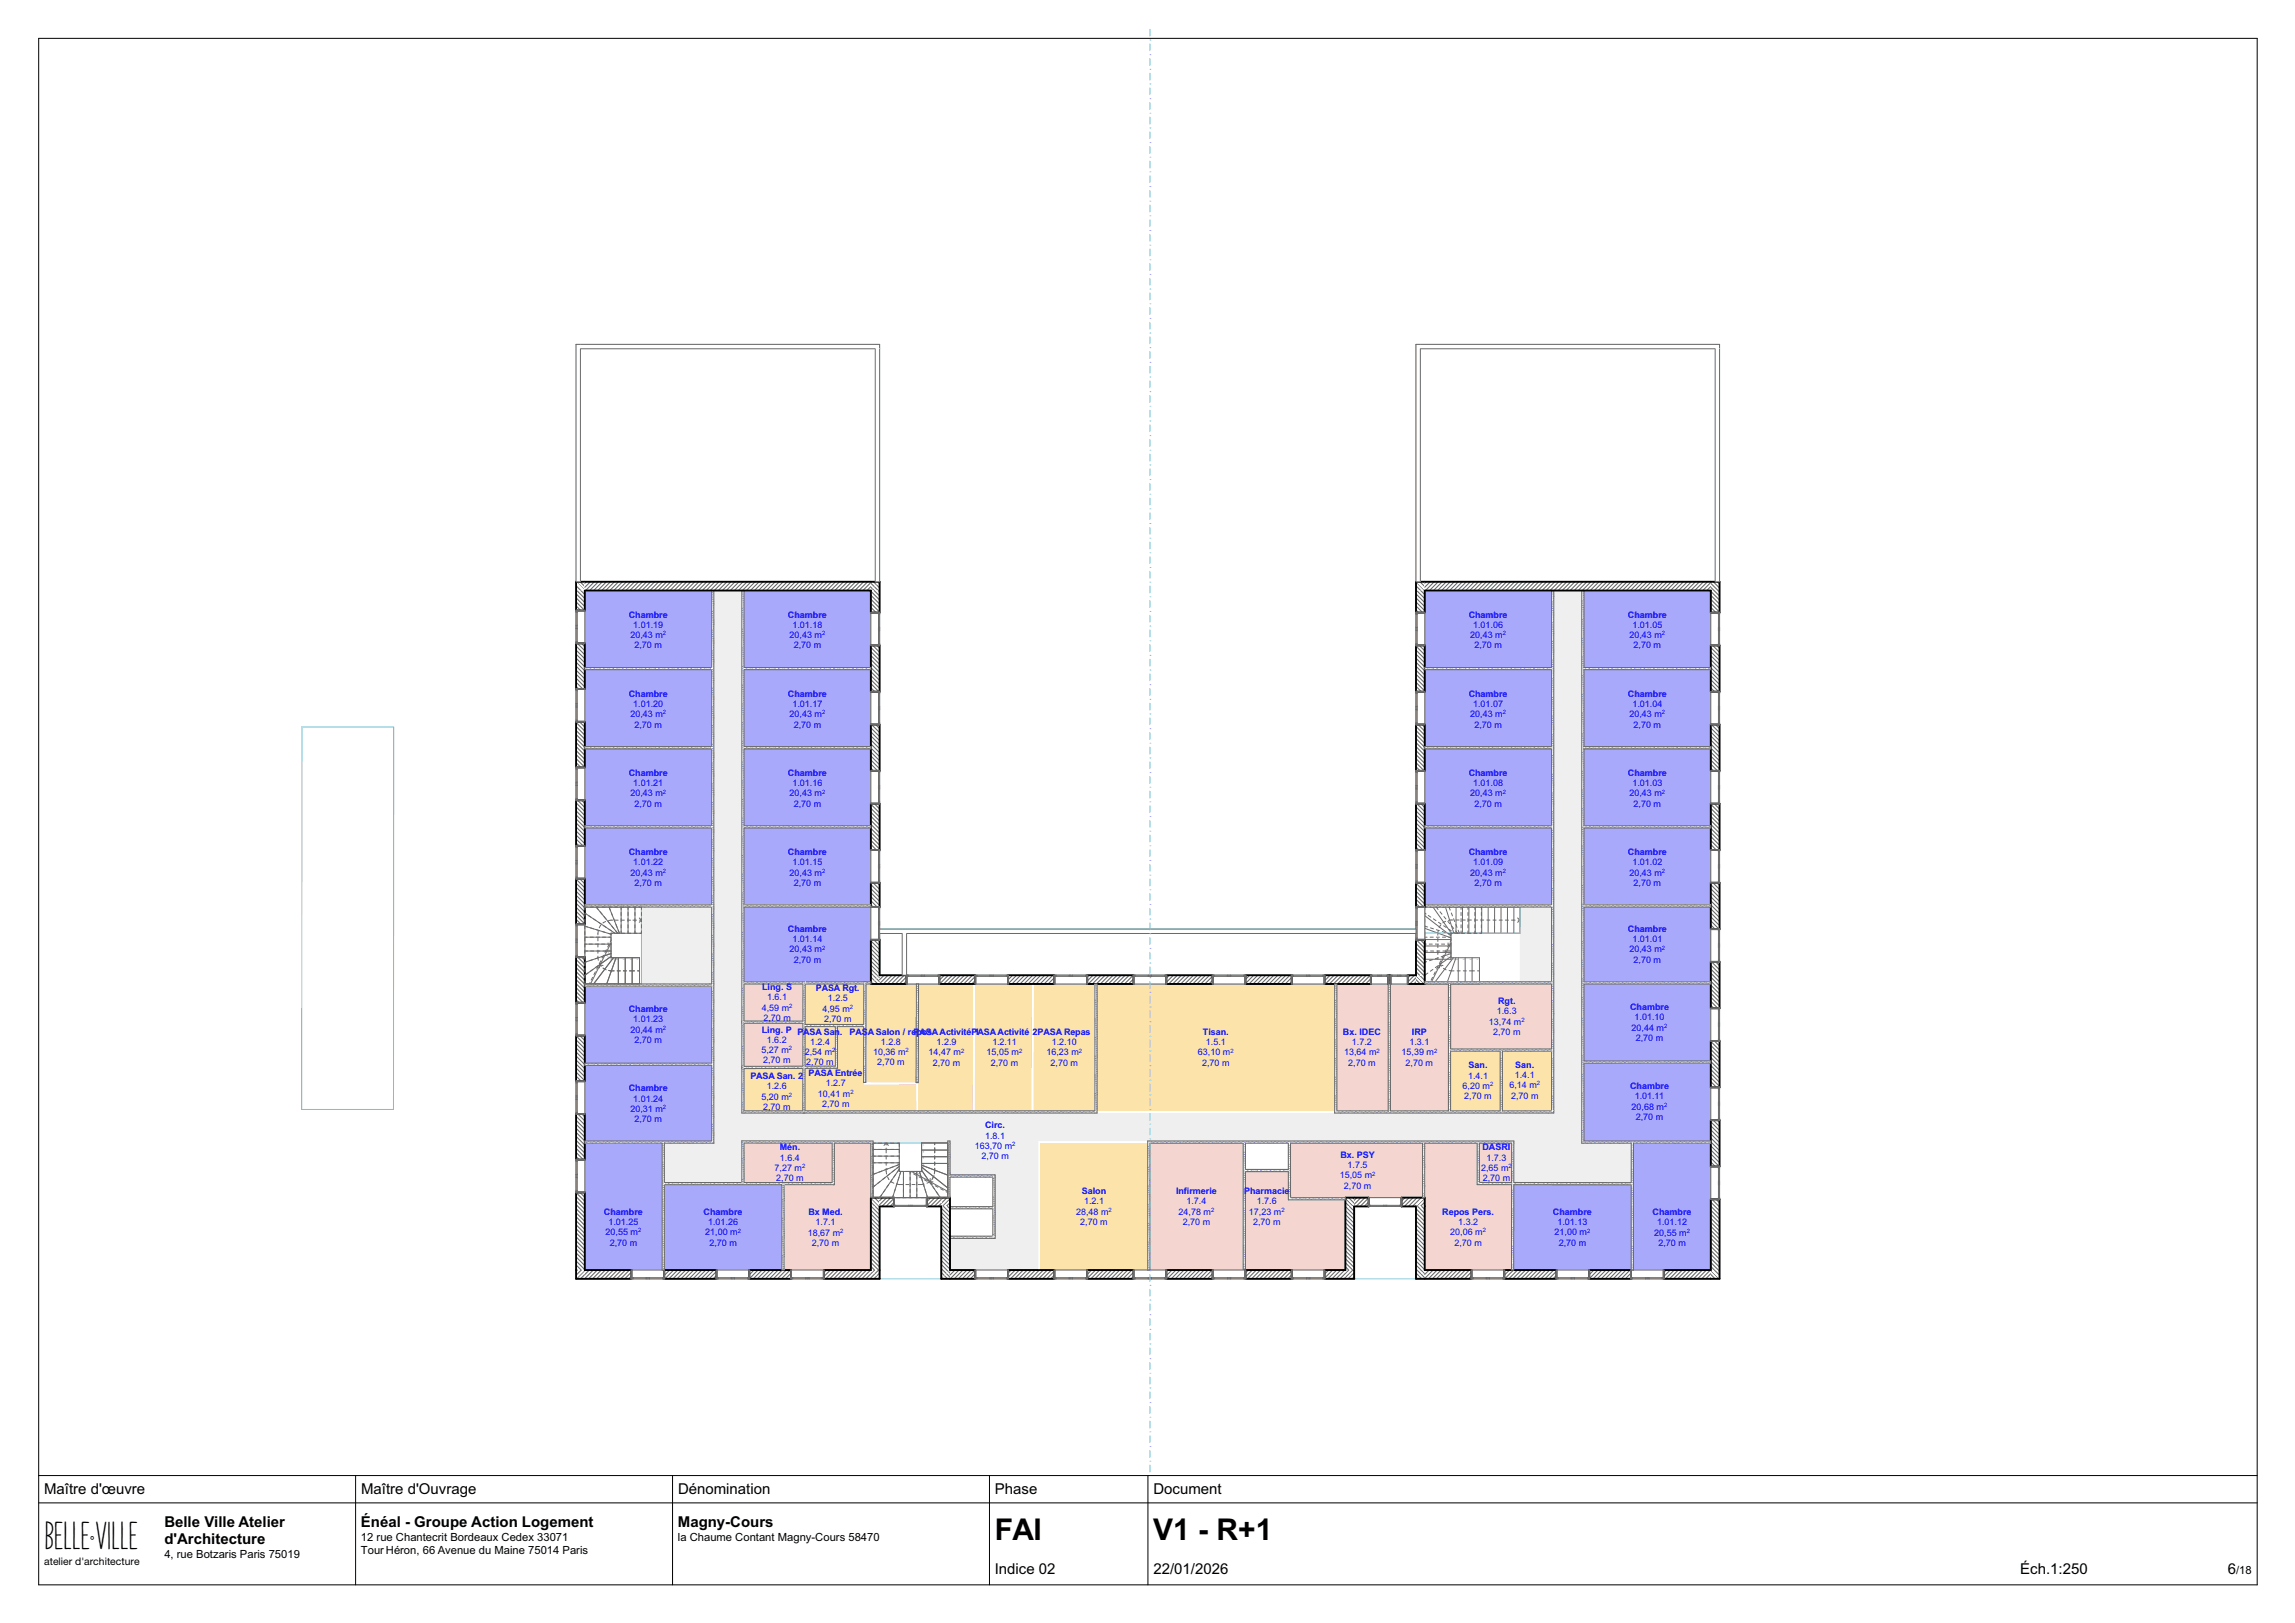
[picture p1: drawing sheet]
<svg xmlns="http://www.w3.org/2000/svg" width="420mm" height="297mm" viewBox="0 0 420 297" stroke-linecap="round" stroke-linejoin="round" font-family="sans-serif">
<defs><g id="words">
<text font-size="6.7" x="8.1" y="283.4">BELLEVILLE</text>
<g font-size="5.5">
<text x="182.1" y="281.9">FAI</text>
<text x="211.1" y="281.9">V1 - R+1</text>
</g>
<text font-size="4.4" x="16.4" y="284.3">°</text>
<g font-size="2.7">
<text x="8.1" y="273.4">Maître d'œuvre</text>
<text x="66.1" y="273.4">Maître d'Ouvrage</text>
<text x="124.1" y="273.4">Dénomination</text>
<text x="182.1" y="273.4">Phase</text>
<text x="211.1" y="273.4">Document</text>
<text x="30.1" y="279.4">Belle Ville Atelier</text>
<text x="66.1" y="279.4">Énéal - Groupe Action Logement</text>
<text x="124.1" y="279.4">Magny-Cours</text>
<text x="30.1" y="282.5">d'Architecture</text>
<text x="182.1" y="288.1">Indice 02</text>
<text x="211.1" y="288.1">22/01/2026</text>
<text x="369.7" y="288.1">Éch.1:250</text>
<text x="407.7" y="288.1">6</text>
</g>
<g font-size="2.1">
<text x="66.1" y="281.9">12 rue Chantecrit Bordeaux Cedex 33071</text>
<text x="124.1" y="281.9">la Chaume Contant Magny-Cours 58470</text>
<text x="30.1" y="285.1">4, rue Botzaris Paris 75019</text>
<text x="66.1" y="284.3">TourHéron, 66 Avenue du Maine 75014 Paris</text>
<text x="409.2" y="288.1">/18</text>
</g>
<text font-size="1.9" x="8.1" y="286.4">atelier d'architecture</text>
<g font-size="1.6" fill="#00f">
<text x="115.1" y="113">Chambre</text>
<text x="144.2" y="113">Chambre</text>
<text x="268.8" y="113">Chambre</text>
<text x="297.9" y="113">Chambre</text>
<text x="115.4" y="116.8">20,43 m</text>
<text x="115.9" y="114.9">1.01.19</text>
<text x="116.1" y="118.7">2,70 m</text>
<text x="144.5" y="116.8">20,43 m</text>
<text x="145" y="114.9">1.01.18</text>
<text x="145.3" y="118.7">2,70 m</text>
<text x="269.1" y="116.8">20,43 m</text>
<text x="269.6" y="114.9">1.01.06</text>
<text x="269.8" y="118.7">2,70 m</text>
<text x="298.2" y="116.8">20,43 m</text>
<text x="298.7" y="114.9">1.01.05</text>
<text x="299" y="118.7">2,70 m</text>
<text x="115.1" y="127.5">Chambre</text>
<text x="115.4" y="131.3">20,43 m</text>
<text x="115.9" y="129.4">1.01.20</text>
<text x="144.2" y="127.5">Chambre</text>
<text x="144.5" y="131.3">20,43 m</text>
<text x="145" y="129.4">1.01.17</text>
<text x="268.8" y="127.5">Chambre</text>
<text x="269.1" y="131.3">20,43 m</text>
<text x="269.6" y="129.4">1.01.07</text>
<text x="297.9" y="127.5">Chambre</text>
<text x="298.2" y="131.3">20,43 m</text>
<text x="298.7" y="129.4">1.01.04</text>
<text x="116.1" y="133.1">2,70 m</text>
<text x="145.3" y="133.1">2,70 m</text>
<text x="269.8" y="133.1">2,70 m</text>
<text x="299" y="133.1">2,70 m</text>
<text x="115.1" y="142">Chambre</text>
<text x="115.9" y="143.9">1.01.21</text>
<text x="144.2" y="142">Chambre</text>
<text x="145" y="143.9">1.01.16</text>
<text x="268.8" y="142">Chambre</text>
<text x="269.6" y="143.9">1.01.08</text>
<text x="297.9" y="142">Chambre</text>
<text x="298.7" y="143.9">1.01.03</text>
<text x="115.4" y="145.7">20,43 m</text>
<text x="116.1" y="147.6">2,70 m</text>
<text x="144.5" y="145.7">20,43 m</text>
<text x="145.3" y="147.6">2,70 m</text>
<text x="269.1" y="145.7">20,43 m</text>
<text x="269.8" y="147.6">2,70 m</text>
<text x="298.2" y="145.7">20,43 m</text>
<text x="299" y="147.6">2,70 m</text>
<text x="115.1" y="156.4">Chambre</text>
<text x="115.4" y="160.2">20,43 m</text>
<text x="115.9" y="158.3">1.01.22</text>
<text x="144.2" y="156.4">Chambre</text>
<text x="144.5" y="160.2">20,43 m</text>
<text x="145" y="158.3">1.01.15</text>
<text x="268.8" y="156.4">Chambre</text>
<text x="269.1" y="160.2">20,43 m</text>
<text x="269.6" y="158.3">1.01.09</text>
<text x="297.9" y="156.4">Chambre</text>
<text x="298.2" y="160.2">20,43 m</text>
<text x="298.7" y="158.3">1.01.02</text>
<text x="116.1" y="162.1">2,70 m</text>
<text x="145.3" y="162.1">2,70 m</text>
<text x="269.8" y="162.1">2,70 m</text>
<text x="299" y="162.1">2,70 m</text>
<text x="144.2" y="170.5">Chambre</text>
<text x="145" y="172.4">1.01.14</text>
<text x="297.9" y="170.5">Chambre</text>
<text x="298.7" y="172.4">1.01.01</text>
<text x="144.5" y="174.3">20,43 m</text>
<text x="145.3" y="176.2">2,70 m</text>
<text x="298.2" y="174.3">20,43 m</text>
<text x="299" y="176.2">2,70 m</text>
<text x="115.1" y="185.2">Chambre</text>
<text x="139.4" y="184.9">4,59 m</text>
<text x="139.5" y="181.2">Ling. S</text>
<text x="140.4" y="183">1.6.1</text>
<text x="149.3" y="181.4">PASA Rgt.</text>
<text x="150.5" y="185.1">4,95 m</text>
<text x="151.5" y="183.3">1.2.5</text>
<text x="273.9" y="185.6">1.6.3</text>
<text x="274.2" y="183.7">Rgt.</text>
<text x="298.3" y="184.8">Chambre</text>
<text x="115.4" y="189">20,44 m</text>
<text x="115.9" y="187.1">1.01.23</text>
<text x="116.1" y="190.9">2,70 m</text>
<text x="139.4" y="188.9">Ling. P PASA San.</text>
<text x="139.7" y="186.8">2,70 m</text>
<text x="140.3" y="190.8">1.6.2</text>
<text x="148.2" y="191.2">1.2.4</text>
<text x="150.8" y="187">2,70 m</text>
<text x="155.5" y="189.3">PASA Salon / repos</text>
<text x="161.2" y="191.2">1.2.8</text>
<text x="167.2" y="189.4">PASAActivitéPASAActivité 2PASA Repas</text>
<text x="171.4" y="191.2">1.2.9</text>
<text x="178.4" y="189.4">1</text>
<text x="181.6" y="191.3">1.2.11</text>
<text x="192.5" y="191.2">1.2.10</text>
<text x="220.1" y="189.4">Tisan.</text>
<text x="220.7" y="191.3">1.5.1</text>
<text x="245.8" y="189.4">Bx. IDEC</text>
<text x="247.4" y="191.3">1.7.2</text>
<text x="257.9" y="191.3">1.3.1</text>
<text x="258.4" y="189.4">IRP</text>
<text x="272.5" y="187.5">13,74 m</text>
<text x="273.2" y="189.4">2,70 m</text>
<text x="298.6" y="188.6">20,44 m</text>
<text x="299.1" y="186.7">1.01.10</text>
<text x="299.4" y="190.5">2,70 m</text>
<text x="137.3" y="197.5">PASA San. 2</text>
<text x="139.3" y="192.7">5,27 m</text>
<text x="139.6" y="194.6">2,70 m</text>
<text x="147.3" y="193.1">2,54 m</text>
<text x="147.6" y="195">2,70 m</text>
<text x="148" y="196.9">PASA Entrée</text>
<text x="159.8" y="193.1">10,36 m</text>
<text x="160.5" y="195">2,70 m</text>
<text x="169.9" y="193.1">14,47 m</text>
<text x="170.7" y="195">2,70 m</text>
<text x="180.6" y="193.1">15,05 m</text>
<text x="181.3" y="195">2,70 m</text>
<text x="191.5" y="193.1">16,23 m</text>
<text x="192.3" y="195">2,70 m</text>
<text x="219.2" y="193.1">63,10 m</text>
<text x="220" y="195">2,70 m</text>
<text x="246" y="193.1">13,64 m</text>
<text x="246.7" y="195">2,70 m</text>
<text x="256.5" y="193.1">15,39 m</text>
<text x="257.2" y="195">2,70 m</text>
<text x="268.7" y="197.4">1.4.1</text>
<text x="268.7" y="195.5">San.</text>
<text x="277.2" y="197.3">1.4.1</text>
<text x="277.3" y="195.4">San.</text>
<text x="115.1" y="199.7">Chambre</text>
<text x="115.4" y="203.5">20,31 m</text>
<text x="115.9" y="201.6">1.01.24</text>
<text x="139.3" y="201.2">5,20 m</text>
<text x="139.6" y="203.1">2,70 m</text>
<text x="140.3" y="199.3">1.2.6</text>
<text x="149.7" y="200.7">10,41 m</text>
<text x="150.4" y="202.6">2,70 m</text>
<text x="151.1" y="198.8">1.2.7</text>
<text x="267.7" y="199.3">6,20 m</text>
<text x="268" y="201.2">2,70 m</text>
<text x="276.2" y="199.2">6,14 m</text>
<text x="276.5" y="201">2,70 m</text>
<text x="298.3" y="199.3">Chambre</text>
<text x="298.6" y="203.1">20,68 m</text>
<text x="299.2" y="201.2">1.01.11</text>
<text x="116.1" y="205.4">2,70 m</text>
<text x="180.3" y="208.4">1.8.1</text>
<text x="180.3" y="206.5">Circ.</text>
<text x="299.4" y="205">2,70 m</text>
<text x="141.8" y="214.3">7,27 m</text>
<text x="142.7" y="210.5">Mén.</text>
<text x="142.7" y="212.4">1.6.4</text>
<text x="178.4" y="210.2">163,70 m</text>
<text x="179.6" y="212.1">2,70 m</text>
<text x="245.2" y="215.7">15,05 m</text>
<text x="245.3" y="211.9">Bx. PSY</text>
<text x="246.6" y="213.8">1.7.5</text>
<text x="271" y="214.3">2,65 m</text>
<text x="271.3" y="210.5">DASRI</text>
<text x="272" y="212.4">1.7.3</text>
<text x="142.1" y="216.1">2,70 m</text>
<text x="198" y="218.5">Salon</text>
<text x="198.4" y="220.4">1.2.1</text>
<text x="215.2" y="218.5">Infirmerie</text>
<text x="217.1" y="220.4">1.7.4</text>
<text x="227.7" y="218.5">Pharmacie</text>
<text x="230" y="220.4">1.7.6</text>
<text x="245.9" y="217.5">2,70 m</text>
<text x="271.3" y="216.2">2,70 m</text>
<text x="110.5" y="222.3">Chambre</text>
<text x="110.8" y="226.1">20,55 m</text>
<text x="111.4" y="224.2">1.01.25</text>
<text x="111.6" y="227.9">2,70 m</text>
<text x="128.8" y="222.3">Chambre</text>
<text x="129.1" y="226.1">21,00 m</text>
<text x="129.6" y="224.2">1.01.26</text>
<text x="129.8" y="228">2,70 m</text>
<text x="147.8" y="226.1">18,67 m</text>
<text x="147.9" y="222.3">Bx Med.</text>
<text x="148.6" y="228">2,70 m</text>
<text x="149.3" y="224.2">1.7.1</text>
<text x="196.9" y="222.3">28,48 m</text>
<text x="197.7" y="224.2">2,70 m</text>
<text x="215.7" y="222.3">24,78 m</text>
<text x="216.5" y="224.2">2,70 m</text>
<text x="228.6" y="222.3">17,23 m</text>
<text x="229.3" y="224.2">2,70 m</text>
<text x="263.9" y="222.3">Repos Pers.</text>
<text x="265.4" y="226.1">20,06 m</text>
<text x="266.2" y="227.9">2,70 m</text>
<text x="266.9" y="224.2">1.3.2</text>
<text x="284.2" y="222.3">Chambre</text>
<text x="284.5" y="226.1">21,00 m</text>
<text x="285" y="224.2">1.01.13</text>
<text x="285.3" y="228">2,70 m</text>
<text x="302.4" y="222.3">Chambre</text>
<text x="302.7" y="226.1">20,55 m</text>
<text x="303.3" y="224.2">1.01.12</text>
<text x="303.5" y="228">2,70 m</text>
</g>
<g font-size="1.1" fill="#00f">
<text x="121.3" y="116.3">2</text>
<text x="150.4" y="116.3">2</text>
<text x="275" y="116.3">2</text>
<text x="304.2" y="116.3">2</text>
<text x="121.3" y="130.7">2</text>
<text x="150.4" y="130.7">2</text>
<text x="275" y="130.7">2</text>
<text x="304.2" y="130.7">2</text>
<text x="121.3" y="145.2">2</text>
<text x="150.4" y="145.2">2</text>
<text x="275" y="145.2">2</text>
<text x="304.2" y="145.2">2</text>
<text x="121.3" y="159.7">2</text>
<text x="150.4" y="159.7">2</text>
<text x="275" y="159.7">2</text>
<text x="304.2" y="159.7">2</text>
<text x="150.4" y="173.8">2</text>
<text x="304.2" y="173.8">2</text>
<text x="144.4" y="184.4">2</text>
<text x="155.5" y="184.6">2</text>
<text x="121.3" y="188.5">2</text>
<text x="278.4" y="187">2</text>
<text x="304.6" y="188.1">2</text>
<text x="144.4" y="192.2">2</text>
<text x="152.3" y="192.6">2</text>
<text x="165.7" y="192.6">2</text>
<text x="175.9" y="192.6">2</text>
<text x="186.5" y="192.6">2</text>
<text x="197.4" y="192.6">2</text>
<text x="225.2" y="192.6">2</text>
<text x="251.9" y="192.6">2</text>
<text x="262.4" y="192.6">2</text>
<text x="121.3" y="203">2</text>
<text x="144.4" y="200.7">2</text>
<text x="155.6" y="200.2">2</text>
<text x="272.7" y="198.8">2</text>
<text x="281.3" y="198.6">2</text>
<text x="304.6" y="202.6">2</text>
<text x="185.2" y="209.7">2</text>
<text x="146.8" y="213.7">2</text>
<text x="251.1" y="215.1">2</text>
<text x="276.1" y="213.7">2</text>
<text x="202.9" y="221.8">2</text>
<text x="221.6" y="221.8">2</text>
<text x="234.5" y="221.8">2</text>
<text x="116.8" y="225.5">2</text>
<text x="135" y="225.6">2</text>
<text x="153.8" y="225.6">2</text>
<text x="271.4" y="225.5">2</text>
<text x="290.4" y="225.6">2</text>
<text x="308.7" y="225.6">2</text>
</g>
<g font-size=".4" fill="#6a6a6a">
<text x="111.1" y="172.7">10</text>
<text x="111.4" y="173.9">9</text>
<text x="264.8" y="172.7">10</text>
<text x="265.1" y="173.9">9</text>
<text x="111.3" y="175.3" transform="rotate(-36 111.3 175.3)">7</text>
<text x="111.3" y="174.6" transform="rotate(-18 111.3 174.6)">8</text>
<text x="111.9" y="175.6" transform="rotate(-53 111.9 175.6)">6</text>
<text x="112.5" y="175.7" transform="rotate(-70 112.5 175.7)">5</text>
<text x="113.1" y="175.7" transform="rotate(-90 113.1 175.7)">4</text>
<text x="114.3" y="175.7" transform="rotate(-90 114.3 175.7)">3</text>
<text x="115.6" y="175.7" transform="rotate(-90 115.6 175.7)">2</text>
<text x="116.9" y="175.7" transform="rotate(-90 116.9 175.7)">1</text>
<text x="265" y="175.3" transform="rotate(-36 265 175.3)">7</text>
<text x="265" y="174.6" transform="rotate(-18 265 174.6)">8</text>
<text x="265.6" y="175.6" transform="rotate(-53 265.6 175.6)">6</text>
<text x="266.2" y="175.7" transform="rotate(-70 266.2 175.7)">5</text>
<text x="266.8" y="175.7" transform="rotate(-90 266.8 175.7)">4</text>
<text x="268" y="175.7" transform="rotate(-90 268 175.7)">3</text>
<text x="269.3" y="175.7" transform="rotate(-90 269.3 175.7)">2</text>
<text x="270.6" y="175.7" transform="rotate(-90 270.6 175.7)">1</text>
<text x="169.1" y="209.3" transform="rotate(-180 169.1 209.3)">1</text>
<text x="167.7" y="214.8" transform="rotate(-90 167.7 214.8)">9</text>
<text x="168.3" y="214.9" transform="rotate(-107 168.3 214.9)">8</text>
<text x="168.8" y="214.5" transform="rotate(-124 168.8 214.5)">7</text>
<text x="169" y="213.9" transform="rotate(-141 169 213.9)">6</text>
<text x="169" y="213.5" transform="rotate(-159 169 213.5)">5</text>
<text x="169.1" y="210.5" transform="rotate(-180 169.1 210.5)">2</text>
<text x="169.1" y="211.8" transform="rotate(-180 169.1 211.8)">3</text>
<text x="169.1" y="213" transform="rotate(-180 169.1 213)">4</text>
</g>
</g></defs>
<!-- layer: Annotation - Gnral -->
<path d="M7.1 7h406v283h-406zM7.1 275h406M7.1 270h406M65.1 270v20M123.1 270v20M181.1 270v20M210.1 270v20" fill="none" stroke="#000" stroke-width=".18"/>
<!-- layer: Zone - SHAB SU -->
<g fill="#fce3a9">
<path d="M190.4 209.2h19.6v23.2h-19.6z" fill-rule="evenodd"/>
<path d="M189.2 180l11.2 .1-.1 23.2h-11.1z" fill-rule="evenodd"/>
<path d="M158.5 180l9.2 .1v18l-9.3-.1z" fill-rule="evenodd"/>
<path d="M147.3 187.9h5.6v7.2h-5.6z" fill-rule="evenodd"/>
<path d="M147.3 180.1h10.8v7.4l-10.8-.1z" fill-rule="evenodd"/>
</g>
<g fill="#f5d5cf">
<path d="M254.5 180.1h10.6v23.2h-10.6z" fill-rule="evenodd"/>
<path d="M260.7 209.2h9.6v7.6h6.3v15.6h-15.9z" fill-rule="evenodd"/>
</g>
<g fill="#fce3a9">
<path d="M275 192.4h9v10.9h-9z" fill-rule="evenodd"/>
<path d="M200.8 180.1h43.5v23.2h-43.5z" fill-rule="evenodd"/>
</g>
<g fill="#f5d5cf">
<path d="M136.2 180.1h10.7v6.8h-10.7z" fill-rule="evenodd"/>
<path d="M136.2 187.2h10.7v7.9h-10.7z" fill-rule="evenodd"/>
<path d="M265.5 180.1h18.5v11.9h-18.5z" fill-rule="evenodd"/>
<path d="M136.2 209.2h16.1v7.2h-16.1z" fill-rule="evenodd"/>
<path d="M244.7 180.1h9.4v23.2h-9.4z" fill-rule="evenodd"/>
<path d="M270.7 209.2h5.9v7.2h-5.9z" fill-rule="evenodd"/>
<path d="M210.4 209.2h17.1v23.2h-17.1z" fill-rule="evenodd"/>
<path d="M236.2 209.2h24.1v10h-24.1z" fill-rule="evenodd"/>
<path d="M227.9 214.4h7.9v5.2h10.4v12.8h-18.3z" fill-rule="evenodd"/>
</g>
<path d="M265.5 192.4h9.1v10.9h-9.1z" fill-rule="evenodd" fill="#fce3a9"/>
<g fill="#a9a9fc">
<path d="M289.9 166h23.2v14.1h-23.2z" fill-rule="evenodd"/>
<path d="M289.9 151.5h23.2v14.1h-23.2z" fill-rule="evenodd"/>
<path d="M289.9 137h23.2v14.1h-23.2z" fill-rule="evenodd"/>
<path d="M289.9 122.5h23.2v14.1h-23.2z" fill-rule="evenodd"/>
<path d="M289.9 108.1h23.2v14h-23.2z" fill-rule="evenodd"/>
<path d="M260.7 108.1h23.3v14h-23.3z" fill-rule="evenodd"/>
<path d="M260.7 122.5h23.3v14.1h-23.3z" fill-rule="evenodd"/>
<path d="M260.7 137h23.3v14.1h-23.3z" fill-rule="evenodd"/>
<path d="M260.7 151.5h23.3v14.1h-23.3z" fill-rule="evenodd"/>
<path d="M136.2 166h23.2v14.1h-23.2z" fill-rule="evenodd"/>
<path d="M136.2 151.5h23.2v14.1h-23.2z" fill-rule="evenodd"/>
<path d="M136.2 137h23.2v14.1h-23.2z" fill-rule="evenodd"/>
<path d="M136.2 122.5h23.2v14.1h-23.2z" fill-rule="evenodd"/>
<path d="M136.2 108.1h23.2v14h-23.2z" fill-rule="evenodd"/>
<path d="M107 108.1h23.2v14h-23.2z" fill-rule="evenodd"/>
<path d="M107 122.5h23.2v14.1h-23.2z" fill-rule="evenodd"/>
<path d="M107 137h23.2v14.1h-23.2z" fill-rule="evenodd"/>
<path d="M107 151.5h23.2v14.1h-23.2z" fill-rule="evenodd"/>
<path d="M107 180.5h23.2v14l-23.2 .1z" fill-rule="evenodd"/>
<path d="M107 195l23.2-.1v14.3h-8.6v-.4h-14.6z" fill-rule="evenodd"/>
<path d="M107 209.2h14.2v23.2h-14.2z" fill-rule="evenodd"/>
<path d="M121.6 216.8h21.5v15.6h-21.5z" fill-rule="evenodd"/>
</g>
<path d="M130.6 108.1h5.2v95.6h148.6v-24h-6.3v-13.7h6.3v-57.9h5.1v101.1h9v7.2h-21.5v-7.6h-87v23.6h-16.1v-5.8h8.2v-11.6h-8.2l-.1-5.8h-14.4v-.4h-23.6v7.6h-14.2v-7.2h9v-29.1h-13.2v-14.1h13.2z" fill-rule="evenodd" fill="#efefef"/>
<path d="M143.5 216.8h9.2v-7.6h6.7v23.2h-15.9z" fill-rule="evenodd" fill="#f5d5cf"/>
<g fill="#a9a9fc">
<path d="M289.9 180.1h23.2v14l-23.2 .1z" fill-rule="evenodd"/>
<path d="M289.9 194.6l23.2-.1v14.3h-23.2z" fill-rule="evenodd"/>
<path d="M298.9 209.2h14.2v23.2h-14.2z" fill-rule="evenodd"/>
<path d="M277 216.8h21.5v15.6h-21.5z" fill-rule="evenodd"/>
</g>
<g fill="#fce3a9">
<path d="M136.2 195.5h10.7v7.8h-10.7z" fill-rule="evenodd"/>
<path d="M153.3 187.9h4.8l-.1 10.6 9.7-.1v4.9h-20.4v-7.8h6z" fill-rule="evenodd"/>
<path d="M168.1 180h10l-.1 23.3h-10z" fill-rule="evenodd"/>
<path d="M178.5 180l10.3 .1v23.2h-10.4z" fill-rule="evenodd"/>
</g>
<g fill="none" stroke="#6a6a6a" stroke-width=".18">
<path d="M107 166h10.4v4.8h-5.6v4.5h5.2v4.8h-10zM107 174h4.8M107 172.8h4.8M107 171.5h4.8M107 169.5l4.8 1.5M107 167.1l5.5 3.7M109.1 166l3.9 4.8M109.4 171.6v.6M109.4 172.7v.6M109.4 173.9v.5M109.4 175l.1 .7M109.5 170.3l-.1 .8"/>
<path d="M109.7 176.3l.2 .4M109.9 169.3l-.2 .5M110.3 177.1l.5 .3M110.8 168.6l-.5 .3M111.4 177.6l1 .1M111.5 166l1.9 4.8M111.8 175l-4.8 3.5M111.8 174.5l-4.8 1.6M112.1 168.4l-.7 .1M112.3 175.3l-3.7 4.8M112.6 168.4h.5M112.7 175.3l-1.7 4.8"/>
<path d="M112.9 177.7h.6M113.2 175.3v4.8M113.7 166v4.8M113.7 168.4h.6M114.1 177.7h.5M114.4 175.3v4.8M114.8 168.4h.6M114.9 166v4.8M115.2 177.7h.9M115.7 175.3v4.8M115.8 168.4h.7M116.2 166v4.8"/>
<path d="M116.7 177.7h.3M117 168l.4 .4M117 168.4h.4M117.4 168.4l-.4 .4M260.7 179.5v.6h.9l.1-.3M260.7 166h.4M260.7 174h.5M260.7 172.8h.3M260.7 171.5h.5M260.7 165.9l17.4 .1v4.8h-12.6v4.7l-4.8 .1zM260.7 176.1v.6M260.7 177.3v.5"/>
<path d="M260.7 178.4v.6M260.7 174.3h4.8M260.7 173.1h4.8M260.7 171.9h4.8M260.7 169.9l4.8 1.7M260.7 167.6l4.8 3.7M260.7 169.5l.5 .1M260.7 167.1l.3 .2M261.1 176l-.4 .1M261.3 178.1l-.6 .4M261.4 167.5l.5 .3M261.6 172.8h.5"/>
<path d="M261.7 166h.6M261.7 171.5h.6M261.8 169.8l.5 .2M261.8 174h.6M262.1 175.6l-.5 .2M262.2 178.9l-.3 .5M262.2 165.9l3.4 4.9M262.2 177.4l-.4 .3M262.3 168.2l.5 .3M262.7 177.8l-.3 .5M262.7 172.8h.5M262.9 171.5h.5"/>
<path d="M262.9 170.1l.5 .2M262.9 174h.6M263.1 171.7v.6M263.1 172.8v.6M263.1 174v.7M263.1 175.2v.3M263.2 176.8l-.3 .5M263.2 170.3l-.1 .8M263.2 175.3l-.5 .1M263.3 176.7l-.6 .4M263.3 168.8l.4 .3M263.4 166h-.6l.4 .4"/>
<path d="M263.5 176.6l.3 .2M263.5 176.6l-.1 .5M263.5 176.6l.6 .1M263.5 166.9l.4 .4M263.7 169.3l-.3 .5M263.7 175.8l-.3 .5M263.8 172.8h.6M263.9 166h.6M263.9 170.5l.6 .1M264 171.5h.5M264.1 174h.5M264.1 175l-.3 .1"/>
<path d="M264.2 177.2l.5 .3M264.2 174.8l-.3 .5M264.2 169.4l.5 .3M264.2 167.7l.4 .5M264.5 166l1.6 4.8M264.5 168.6l-.4 .3M264.7 173.8l-.3 .5M264.8 174h.7M264.9 172.8h.3M265 168.6l.3 .4M265 170.8l.5 .2M265.1 166h.5"/>
<path d="M265.1 171.5h.4M265.1 170l.5 .3M265.2 166l.2 .5M265.2 172.8l-.3 .5M265.2 177.6l.9 .1M265.4 172.8h.1M265.5 172.5l-3.7 7.6h8.9v-4.8h-5.2M265.5 170.8h.3M265.5 175l-1.9 1.4M265.5 174.5l-1.1 .4M265.5 172.1l-.1 .2M265.6 167.1l.2 .5"/>
<path d="M265.7 169.5l.3 .4M265.9 168.4h-.8M266 175.3l-3.7 4.8M266 170.6l.3 .2M266 168.1l.2 .5M266.2 166h.6M266.3 170.8h.6M266.4 170.3l.4 .5M266.4 169.2l.2 .5M266.5 175.3l-1.8 4.8M266.5 168.4h.5M266.5 166v4.8"/>
<path d="M266.7 177.7h.5M266.9 170.2l.2 .6M266.9 175.3v4.8M267.3 166h.6M267.4 166v.4M267.4 167v.5M267.4 168.1v.6M267.4 169.2v.6M267.4 170.4v.4M267.5 170.8h.5M267.6 168.4h.5M267.6 166v4.8"/>
<path d="M267.8 177.7h.6M268.1 175.3v4.8M268.5 166h.5M268.6 170.8h.6M268.6 166v.4M268.6 167v.5M268.6 168.1v.6M268.6 169.2v.6M268.6 170.4v.4M268.7 168.4h.6M268.8 166v4.8M268.9 177.7h.9"/>
<path d="M269.4 175.3v4.8M269.6 166h.6M269.7 170.8h.6M269.8 168.4h.6M269.9 166v.4M269.9 167v.5M269.9 168.1v.6M269.9 169.2v.6M269.9 170.4v.4M270 166v4.8M270.4 177.7h.3M270.7 166h.4v.4"/>
<path d="M271 168.4h.5M271.1 170.4v.4h-.3M271.1 167v.5M271.1 168.1v.6M271.1 169.2v.6M271.2 166v4.8M272.1 168.4h.6M272.3 166v4.8M273.2 168.4h.6M273.5 166v4.8M274.4 168.4h.5M274.7 166v4.8"/>
<path d="M275.5 168.4h.6M275.9 166v4.8M276.6 168.4h.7M277.1 166l-.1 4.8M277.7 168l.4 .4M277.8 168.4h.3M278.1 168.4l-.4 .4"/>
</g>
<!-- layer: Structurel - Porteur -->
<path d="M105.4 63h55.6v43.5h-55.6zM259.1 63h55.6v43.5h-55.6zM107 108.1h52.4v72h101.3v-9.4l17.4 .1v-4.8l-17.4-.1v-57.8h52.4v124.3h-52.4v-13.2h-14.5v13.2h-72.3v-5.8h8.2v-11.6h-8.2v-5.8h-14.5v23.2h-52.4v-52.3h10.4v-14.1h-10.4zM55.3 133h16.8l-.1 70h-16.8zM161 170h98.1v8.5h-98.1zM161 220.8h11.3v13.2h-11.3zM247.8 220.8h11.3v13.2h-11.3z" fill="none" stroke="#71cebe" stroke-width=".18"/>
<path d="M260.7 165.6h23.3v.4h-23.3z" fill-rule="evenodd" fill="#fff"/>
<g fill="none" stroke="#93a0c6" stroke-width=".18">
<path d="M261 165.9h.1M261.3 165.7h.1M261.7 165.8h.1M262 165.6h.1M262.4 165.8h.1M262.7 165.9h.1M263.1 165.7h.1M263.4 165.9h.1M263.8 165.6h.1M264.1 165.8h.1M264.5 166h.1M264.8 165.7h.1"/>
<path d="M265.2 165.9h.1M265.5 165.7h.1M265.9 165.8h.1M266.2 165.6h.1M266.6 165.8h.1M266.9 165.9h.1M267.2 165.7h.1M267.6 165.8h.1M267.9 165.6h.1M268.3 165.8h.1M268.7 165.9h.1M269 165.7h.1"/>
<path d="M269.3 165.9h.1M269.7 165.6h.1M270 165.8h.1M270.4 166h.1M270.7 165.7h.1M271.1 165.9h.1M271.4 165.7h.1M271.8 165.8h.1M272.1 165.6h.1M272.5 165.8h.1M272.8 165.9h.1M273.2 165.7h.1"/>
<path d="M273.5 165.9h.1M273.8 165.6h.1M274.2 165.8h.1M274.6 166h.1M274.9 165.7h.1M275.3 165.9h.1M275.6 165.7h.1M276 165.8h.1M276.3 166h.1M276.6 165.7h.1M277 165.9h.1M277.3 165.7h.1"/>
<path d="M277.7 165.8h.1M278 165.6h.1M278.4 165.8h.1M278.8 165.9h.1M279.1 165.7h.1M279.4 165.9h.1M279.8 165.6h.1M280.1 165.8h.1M280.5 166h.1M280.8 165.7h.1M281.2 165.9h.1M281.5 165.7h.1"/>
<path d="M281.9 165.8h.1M282.2 165.6h.1M282.6 165.8h.1M282.9 165.9h.1M283.3 165.7h.1M283.6 165.9h.1M283.9 165.6h.1"/>
</g>
<path d="M284 165.6h-23.3v.4h23.3" fill="none" stroke="#6a6a6a" stroke-width=".2"/>
<path d="M284 108.1h.4v95.2h-.4z" fill-rule="evenodd" fill="#fff"/>
<g fill="none" stroke="#93a0c6" stroke-width=".18">
<path d="M284 110.1h.1M284 117.4h.1M284 114h.1M284 110.5h.1M284 117.8h.1M284 114.4h.1M284 110.9h.1M284.1 118.2h.1M284.1 114.8h.1M284.1 111.3h.1M284.1 118.6h.1M284.1 115.1h.1"/>
<path d="M284.1 111.7h.1M284.1 108.3h.1M284.1 119h.1M284.1 115.5h.1M284.2 112.1h.1M284.2 108.7h.1M284.2 119.4h.1M284.2 115.9h.1M284.2 112.5h.1M284.2 109.1h.1M284.2 119.8h.1M284.2 116.3h.1"/>
<path d="M284.2 112.9h.1M284.2 109.5h.1M284.3 116.7h.1M284.3 113.3h.1M284.3 109.9h.1M284.3 117.1h.1M284.3 113.7h.1M284.3 110.3h.1M284.3 117.5h.1M284 134.5h.1M284 131h.1M284 127.6h.1"/>
<path d="M284 124.2h.1M284 120.8h.1M284 138.3h.1M284 134.9h.1M284 131.4h.1M284 128h.1M284 124.6h.1M284 121.2h.1M284 138.7h.1M284 135.3h.1M284 131.8h.1M284 128.4h.1"/>
<path d="M284.1 125h.1M284.1 121.6h.1M284.1 139.1h.1M284.1 135.7h.1M284.1 132.2h.1M284.1 128.8h.1M284.1 125.4h.1M284.1 122h.1M284.1 139.5h.1M284.1 136.1h.1M284.1 132.6h.1M284.1 129.2h.1"/>
<path d="M284.1 125.8h.1M284.1 122.4h.1M284.1 139.9h.1M284.2 136.5h.1M284.2 133h.1M284.2 129.6h.1M284.2 126.2h.1M284.2 122.8h.1M284.2 136.8h.1M284.2 133.4h.1M284.2 130h.1M284.2 126.6h.1"/>
<path d="M284.2 123.2h.1M284.2 137.2h.1M284.2 133.8h.1M284.2 130.4h.1M284.3 127h.1M284.3 123.6h.1M284.3 120.2h.1M284.3 137.6h.1M284.3 134.2h.1M284.3 130.8h.1M284.3 127.4h.1M284.3 124h.1"/>
<path d="M284.3 120.6h.1M284.3 138h.1M284.3 134.6h.1M284.3 131.2h.1M284.3 127.8h.1M284.3 124.4h.1M284.3 121h.1M284 158.8h.1M284 155.4h.1M284 151.9h.1M284 148.5h.1M284 145.1h.1"/>
<path d="M284 141.7h.1M284 159.2h.1M284 155.8h.1M284 152.3h.1M284 148.9h.1M284 145.5h.1M284 142.1h.1M284 159.6h.1M284 156.2h.1M284 152.7h.1M284.1 149.3h.1M284.1 145.9h.1"/>
<path d="M284.1 142.5h.1M284.1 160h.1M284.1 156.6h.1M284.1 153.1h.1M284.1 149.7h.1M284.1 146.3h.1M284.1 142.9h.1M284.1 157h.1M284.1 153.5h.1M284.1 150.1h.1M284.1 146.7h.1M284.1 143.3h.1"/>
<path d="M284.2 157.4h.1M284.2 153.9h.1M284.2 150.5h.1M284.2 147.1h.1M284.2 143.7h.1M284.2 140.3h.1M284.2 157.8h.1M284.2 154.3h.1M284.2 150.9h.1M284.2 147.5h.1M284.2 144.1h.1M284.2 140.7h.1"/>
<path d="M284.2 158.2h.1M284.2 154.7h.1M284.3 151.3h.1M284.3 147.9h.1M284.3 144.5h.1M284.3 141.1h.1M284.3 158.5h.1M284.3 155.1h.1M284.3 151.7h.1M284.3 148.3h.1M284.3 144.9h.1M284.3 141.5h.1"/>
<path d="M284.3 158.9h.1M284.3 155.5h.1M284.3 152.1h.1M284.3 148.7h.1M284.3 145.3h.1M284.3 141.9h.1M284 179.7h.1M284 176.3h.1M284 172.9h.1M284 169.4h.1M284 166h.1M284 162.6h.1"/>
<path d="M284 176.7h.1M284 173.2h.1M284 169.8h.1M284 166.4h.1M284 163h.1M284 177.1h.1M284.1 173.6h.1M284.1 170.2h.1M284.1 166.8h.1M284.1 163.4h.1M284.1 177.5h.1M284.1 174h.1"/>
<path d="M284.1 170.6h.1M284.1 167.2h.1M284.1 163.8h.1M284.1 160.4h.1M284.1 177.9h.1M284.1 174.4h.1M284.1 171h.1M284.1 167.6h.1M284.2 164.2h.1M284.2 160.8h.1M284.2 178.3h.1M284.2 174.8h.1"/>
<path d="M284.2 171.4h.1M284.2 168h.1M284.2 164.6h.1M284.2 161.2h.1M284.2 178.7h.1M284.2 175.2h.1M284.2 171.8h.1M284.2 168.4h.1M284.2 165h.1M284.2 161.6h.1M284.2 179.1h.1M284.3 175.6h.1"/>
<path d="M284.3 172.2h.1M284.3 168.8h.1M284.3 165.4h.1M284.3 162h.1M284.3 179.5h.1M284.3 176h.1M284.3 172.6h.1M284.3 169.2h.1M284.3 165.8h.1M284.3 162.4h.1M284.3 179.8h.1M284.3 176.4h.1"/>
<path d="M284.3 173h.1M284.3 169.6h.1M284.3 166.2h.1M284 186.5h.1M284 183.1h.1M284 197.2h.1M284 193.8h.1M284 190.3h.1M284 186.9h.1M284 183.5h.1M284 180.1h.1M284 197.6h.1"/>
<path d="M284 194.2h.1M284 190.7h.1M284 187.3h.1M284 183.9h.1M284 180.5h.1M284.1 198h.1M284.1 194.5h.1M284.1 191.1h.1M284.1 187.7h.1M284.1 184.3h.1M284.1 180.9h.1M284.1 198.4h.1"/>
<path d="M284.1 194.9h.1M284.1 191.5h.1M284.1 188.1h.1M284.1 184.7h.1M284.1 181.3h.1M284.1 198.8h.1M284.1 195.3h.1M284.1 191.9h.1M284.2 188.5h.1M284.2 185.1h.1M284.2 181.7h.1M284.2 199.2h.1"/>
<path d="M284.2 195.7h.1M284.2 192.3h.1M284.2 188.9h.1M284.2 185.5h.1M284.2 182.1h.1M284.2 199.6h.1M284.2 196.1h.1M284.2 192.7h.1M284.2 189.3h.1M284.2 185.9h.1M284.2 182.5h.1M284.3 200h.1"/>
<path d="M284.3 196.5h.1M284.3 193.1h.1M284.3 189.7h.1M284.3 186.3h.1M284.3 182.9h.1M284.3 196.9h.1M284.3 193.5h.1M284.3 190.1h.1M284.3 186.7h.1M284.3 183.3h.1M284.3 197.3h.1M284.3 193.9h.1"/>
<path d="M284.4 190.5h.1M284 200.6h.1M284 201h.1M284 201.4h.1M284.1 201.8h.1M284.1 202.2h.1M284.2 202.6h.1M284.2 203h.1M284.3 200.4h.1M284.3 200.8h.1"/>
</g>
<path d="M284 122.1v-14h.4v95.2M284 122.5v14.1M284 137v14.1M284 151.5v14.1M284 166v13.7M284 180.1v11.9M284 192.4v10.9" fill="none" stroke="#6a6a6a" stroke-width=".2"/>
<path d="M159.4 106.5h1.6l-1.6 1.6z" fill="#fff"/>
<path d="M159.4 107.5l.3 .3M159.4 106.7l.6 .7M159.8 106.5l.6 .5M160.6 106.5l.2 .2" fill="none" stroke="#6a6a6a" stroke-width=".2"/>
<path d="M161 178.5v1.6h-1.6z" fill="#fff"/>
<path d="M159.6 179.8l.3 .3M160 179.4l.6 .7M160.4 179.1l.6 .6M160.7 178.7l.3 .2" fill="none" stroke="#6a6a6a" stroke-width=".2"/>
<path d="M159.4 108.1l1.6-1.6v1.6z" fill="#fff"/>
<path d="M159.7 107.8l.3 .3M160 107.4l.7 .7M160.4 107l.6 .6M160.8 106.7l.2 .2" fill="none" stroke="#6a6a6a" stroke-width=".2"/>
<path d="M159.4 108.1h1.6v4h-1.6z" fill-rule="evenodd" fill="#fff"/>
<path d="M159.4 111.9l.2 .2M159.4 111.1l.9 1M159.4 110.4l1.6 1.6M159.4 109.7l1.6 1.6M159.4 108.9l1.6 1.6M159.4 108.2l1.6 1.6M160 108.1l1 1M160.7 108.1l.3 .2" fill="none" stroke="#6a6a6a" stroke-width=".2"/>
<path d="M159.4 118.1h1.6v8.5h-1.6z" fill-rule="evenodd" fill="#fff"/>
<g fill="none" stroke="#6a6a6a" stroke-width=".2">
<path d="M159.4 120l1.6 1.6M159.4 119.2l1.6 1.6M159.4 118.5l1.6 1.6M159.7 118.1l1.3 1.3M160.5 118.1l.5 .5M159.4 126.6h.1M159.4 125.8l.7 .8M159.4 125.1l1.4 1.5M159.4 124.4l1.6 1.6M159.4 123.6l1.6 1.6M159.4 122.9l1.6 1.6M159.4 122.2l1.6 1.6"/>
<path d="M159.4 121.4l1.6 1.6M159.4 120.7l1.6 1.6"/>
</g>
<path d="M159.4 132.6h1.6v8.5h-1.6z" fill-rule="evenodd" fill="#fff"/>
<g fill="none" stroke="#6a6a6a" stroke-width=".2">
<path d="M159.4 139.8l1.2 1.3M159.4 139.1l1.6 1.6M159.4 138.3l1.6 1.6M159.4 137.6l1.6 1.6M159.4 136.9l1.6 1.6M159.4 136.1l1.6 1.6M159.4 135.4l1.6 1.6M159.4 134.7l1.6 1.6M159.4 133.9l1.6 1.6M159.4 133.2l1.6 1.6M159.5 132.6l1.5 1.5M160.2 132.6l.8 .7"/>
<path d="M161 132.6h.1M159.4 140.6l.5 .5"/>
</g>
<path d="M159.4 147.1h1.6v8.4h-1.6z" fill-rule="evenodd" fill="#fff"/>
<g fill="none" stroke="#6a6a6a" stroke-width=".2">
<path d="M159.4 155.3l.3 .2M159.4 154.5l1 1M159.4 153.8l1.6 1.6M159.4 153.1l1.6 1.6M159.4 152.3l1.6 1.6M159.4 151.6l1.6 1.6M159.4 150.8l1.6 1.6M159.4 150.1l1.6 1.6M159.4 149.4l1.6 1.6M159.4 148.6l1.6 1.6M159.4 147.9l1.6 1.6M159.4 147.2l1.6 1.6"/>
<path d="M160 147.1l1 .9M160.7 147.1l.3 .2"/>
</g>
<path d="M159.4 161.5h1.6v4.5h-1.6z" fill-rule="evenodd" fill="#fff"/>
<path d="M159.4 165.6l.4 .4M159.4 164.8l1.1 1.2M159.4 164.1l1.6 1.6M159.4 163.4l1.6 1.6M159.4 162.6l1.6 1.6M159.4 161.9l1.6 1.6M159.8 161.5l1.2 1.2M160.5 161.5l.5 .5" fill="none" stroke="#6a6a6a" stroke-width=".2"/>
<path d="M159.4 172h1.6v6.5h-1.6z" fill-rule="evenodd" fill="#fff"/>
<path d="M159.4 178.1l.4 .4M159.4 177.3l1.1 1.2M159.4 176.6l1.6 1.6M159.4 175.9l1.6 1.6M159.4 175.1l1.6 1.6M159.4 174.4l1.6 1.6M159.4 173.6l1.6 1.6M159.4 172.9l1.6 1.6M159.4 172.2l1.6 1.6M159.9 172l1.1 1M160.7 172l.3 .3" fill="none" stroke="#6a6a6a" stroke-width=".2"/>
<path d="M159.4 178.5h1.6l-1.6 1.6z" fill="#fff"/>
<path d="M159.4 179.5l.2 .3M159.4 178.8l.6 .6M159.8 178.5l.6 .6M160.5 178.5l.2 .2" fill="none" stroke="#6a6a6a" stroke-width=".2"/>
<g fill="#fff">
<path d="M159.4 112.1h1.6v6h-1.6z" fill-rule="evenodd"/>
<path d="M159.4 126.6h1.6v6h-1.6z" fill-rule="evenodd"/>
<path d="M159.4 141.1h1.6v6h-1.6z" fill-rule="evenodd"/>
<path d="M159.4 166h1.6v6h-1.6z" fill-rule="evenodd"/>
<path d="M159.4 155.5h1.6v6h-1.6z" fill-rule="evenodd"/>
</g>
<path d="M159.4 106.5h1.6v5.6h-1.6v-4M159.4 118.1h1.6v8.5h-1.6zM159.4 132.6h1.6v8.5h-1.6zM159.4 147.1h1.6v8.4h-1.6zM159.4 161.5h1.6v4.5h-1.6zM161 178.5v-6.5h-1.6v8.1h1.6" fill="none" stroke="#000" stroke-width=".35"/>
<path d="M159.4 112.1v6M161 112.1v6" fill="none" stroke="#6a6a6a" stroke-width=".18"/>
<g fill="#fc9">
<path d="M160.8 117.8h.2v.3h-.2z" fill-rule="evenodd"/>
<path d="M160.8 115.1h.2v.3h-.2z" fill-rule="evenodd"/>
</g>
<path d="M160.9 115.4v2.4" fill="none" stroke="#fc9" stroke-width=".2"/>
<g fill="#fc9">
<path d="M160.8 114.8h.2v.3h-.2z" fill-rule="evenodd"/>
<path d="M160.8 112.1h.2v.3h-.2z" fill-rule="evenodd"/>
</g>
<path d="M160.9 112.4v2.4" fill="none" stroke="#fc9" stroke-width=".2"/>
<path d="M160.8 112.1v.3h.2v-.3M160.8 114.8h.2v.6h-.2zM160.8 118.1v-.3h.2v.3" fill="none" stroke="#6a6a6a" stroke-width=".2"/>
<path d="M160.8 112.4v2.4M160.8 115.4v2.4M161 112.4v2.4M161 115.4v2.4M159.4 126.6v6M161 126.6v6" fill="none" stroke="#6a6a6a" stroke-width=".18"/>
<path d="M159.4 118.1h1.6M159.4 112.1h1.6" fill="none" stroke="#6a6a6a" stroke-width=".35"/>
<g fill="#fc9">
<path d="M160.8 132.3h.2v.3h-.2z" fill-rule="evenodd"/>
<path d="M160.8 129.6h.2v.3h-.2z" fill-rule="evenodd"/>
</g>
<path d="M160.9 129.9v2.4" fill="none" stroke="#fc9" stroke-width=".2"/>
<g fill="#fc9">
<path d="M160.8 129.3h.2v.3h-.2z" fill-rule="evenodd"/>
<path d="M160.8 126.6h.2v.3h-.2z" fill-rule="evenodd"/>
</g>
<path d="M160.9 126.9v2.4" fill="none" stroke="#fc9" stroke-width=".2"/>
<path d="M160.8 126.6v.3h.2v-.3M160.8 129.3h.2v.6h-.2zM160.8 132.6v-.3h.2v.3" fill="none" stroke="#6a6a6a" stroke-width=".2"/>
<path d="M160.8 126.9v2.4M160.8 129.9v2.4M161 126.9v2.4M161 129.9v2.4M159.4 141.1v6M161 141.1v6" fill="none" stroke="#6a6a6a" stroke-width=".18"/>
<path d="M159.4 132.6h1.6M159.4 126.6h1.6" fill="none" stroke="#6a6a6a" stroke-width=".35"/>
<g fill="#fc9">
<path d="M160.8 146.8h.2v.3h-.2z" fill-rule="evenodd"/>
<path d="M160.8 144.1h.2v.3h-.2z" fill-rule="evenodd"/>
</g>
<path d="M160.9 144.4v2.4" fill="none" stroke="#fc9" stroke-width=".2"/>
<g fill="#fc9">
<path d="M160.8 143.8h.2v.3h-.2z" fill-rule="evenodd"/>
<path d="M160.8 141.1h.2v.3h-.2z" fill-rule="evenodd"/>
</g>
<path d="M160.9 141.4v2.4" fill="none" stroke="#fc9" stroke-width=".2"/>
<path d="M160.8 141.1v.3h.2v-.3M160.8 143.8h.2v.6h-.2zM160.8 147.1v-.3h.2v.3" fill="none" stroke="#6a6a6a" stroke-width=".2"/>
<path d="M160.8 141.4v2.4M160.8 144.4v2.4M161 141.4v2.4M161 144.4v2.4M159.4 166v6M161 166v6" fill="none" stroke="#6a6a6a" stroke-width=".18"/>
<path d="M159.4 147.1h1.6M159.4 141.1h1.6" fill="none" stroke="#6a6a6a" stroke-width=".35"/>
<g fill="#fc9">
<path d="M160.8 171.7h.2v.3h-.2z" fill-rule="evenodd"/>
<path d="M160.8 169h.2v.3h-.2z" fill-rule="evenodd"/>
</g>
<path d="M160.9 169.3v2.4" fill="none" stroke="#fc9" stroke-width=".2"/>
<g fill="#fc9">
<path d="M160.8 168.7h.2v.3h-.2z" fill-rule="evenodd"/>
<path d="M160.8 166h.2v.3h-.2z" fill-rule="evenodd"/>
</g>
<path d="M160.9 166.3v2.4" fill="none" stroke="#fc9" stroke-width=".2"/>
<path d="M160.8 166v.3h.2v-.3M160.8 168.7h.2v.6h-.2zM160.8 172v-.3h.2v.3" fill="none" stroke="#6a6a6a" stroke-width=".2"/>
<path d="M159.4 155.5v6M161 155.5v6M160.8 166.3v2.4M160.8 169.3v2.4M161 166.3v2.4M161 169.3v2.4" fill="none" stroke="#6a6a6a" stroke-width=".18"/>
<path d="M159.4 172h1.6M159.4 166h1.6" fill="none" stroke="#6a6a6a" stroke-width=".35"/>
<g fill="#fc9">
<path d="M160.8 161.2h.2v.3h-.2z" fill-rule="evenodd"/>
<path d="M160.8 158.5h.2v.3h-.2z" fill-rule="evenodd"/>
</g>
<path d="M160.9 158.8v2.4" fill="none" stroke="#fc9" stroke-width=".2"/>
<g fill="#fc9">
<path d="M160.8 158.2h.2v.3h-.2z" fill-rule="evenodd"/>
<path d="M160.8 155.5h.2v.3h-.2z" fill-rule="evenodd"/>
</g>
<path d="M160.9 155.8v2.4" fill="none" stroke="#fc9" stroke-width=".2"/>
<path d="M160.8 155.5v.3h.2v-.3M160.8 158.2h.2v.6h-.2zM160.8 161.5v-.3h.2v.3" fill="none" stroke="#6a6a6a" stroke-width=".2"/>
<path d="M160.8 155.8v2.4M160.8 158.8v2.4M161 155.8v2.4M161 158.8v2.4" fill="none" stroke="#6a6a6a" stroke-width=".18"/>
<path d="M159.4 155.5h1.6M159.4 161.5h1.6" fill="none" stroke="#6a6a6a" stroke-width=".35"/>
<path d="M259.1 178.5l1.6 1.6h-1.6z" fill="#fff"/>
<path d="M259.1 178.5l1.6 1.6M259.1 179.3l.8 .8M259.1 180l.1 .1" fill="none" stroke="#6a6a6a" stroke-width=".2"/>
<path d="M259.1 106.5h1.6v1.6z" fill="#fff"/>
<path d="M259.9 106.5l.8 .8M260.6 106.5l.1 .1" fill="none" stroke="#6a6a6a" stroke-width=".2"/>
<path d="M259.1 178.5h1.6v1.6z" fill="#fff"/>
<path d="M259.8 178.5l.9 .9M260.5 178.5l.2 .2" fill="none" stroke="#6a6a6a" stroke-width=".2"/>
<path d="M259.1 108.1h1.6v4h-1.6z" fill-rule="evenodd" fill="#fff"/>
<path d="M259.1 108.7l1.6 1.6M259.1 109.4l1.6 1.6M259.1 110.1l1.6 1.6M259.1 110.9l1.3 1.2M259.1 111.6l.5 .5M259.3 108.1l1.4 1.4M260 108.1l.7 .7M260.7 108.1h.1" fill="none" stroke="#6a6a6a" stroke-width=".2"/>
<path d="M259.1 118.1h1.6v8.5h-1.6z" fill-rule="evenodd" fill="#fff"/>
<g fill="none" stroke="#6a6a6a" stroke-width=".2">
<path d="M259.1 118.2l1.6 1.6M259.1 119l1.6 1.6M259.1 119.7l1.6 1.6M259.7 118.1l1 1M260.5 118.1l.2 .3M259.1 120.4l1.6 1.6M259.1 121.2l1.6 1.6M259.1 121.9l1.6 1.6M259.1 122.7l1.6 1.6M259.1 123.4l1.6 1.6M259.1 124.1l1.6 1.6M259.1 124.9l1.6 1.6"/>
<path d="M259.1 125.6l1 1M259.1 126.3l.3 .3"/>
</g>
<path d="M259.1 132.6h1.6v8.5h-1.6z" fill-rule="evenodd" fill="#fff"/>
<g fill="none" stroke="#6a6a6a" stroke-width=".2">
<path d="M259.1 132.9l1.6 1.6M259.1 133.7l1.6 1.6M259.1 134.4l1.6 1.6M259.1 135.2l1.6 1.6M259.1 135.9l1.6 1.6M259.1 136.6l1.6 1.6M259.1 137.4l1.6 1.6M259.1 138.1l1.6 1.6M259.1 138.8l1.6 1.6M259.1 139.6l1.5 1.5M259.5 132.6l1.2 1.2M260.2 132.6l.5 .5"/>
<path d="M259.1 140.3l.8 .8M259.1 141l.1 .1"/>
</g>
<path d="M259.1 147.1h1.6v8.4h-1.6z" fill-rule="evenodd" fill="#fff"/>
<g fill="none" stroke="#6a6a6a" stroke-width=".2">
<path d="M259.1 147.7l1.6 1.6M259.1 148.4l1.6 1.6M259.1 149.1l1.6 1.6M259.1 149.9l1.6 1.6M259.1 150.6l1.6 1.6M259.1 151.3l1.6 1.6M259.1 152.1l1.6 1.6M259.1 152.8l1.6 1.6M259.1 153.5l1.6 1.6M259.1 154.3l1.3 1.2M259.1 155l.6 .5M259.3 147.1l1.4 1.4"/>
<path d="M260 147.1l.7 .7"/>
</g>
<path d="M259.1 161.5h1.6v4.5h-1.6z" fill-rule="evenodd" fill="#fff"/>
<path d="M259.1 161.6l1.6 1.6M259.1 162.4l1.6 1.6M259.1 163.1l1.6 1.6M259.1 163.8l1.6 1.6M259.1 164.6l1.5 1.4M259.1 165.3l.7 .7M259.8 161.5l.9 1M260.5 161.5l.2 .3" fill="none" stroke="#6a6a6a" stroke-width=".2"/>
<path d="M259.1 172h1.6v6.5h-1.6z" fill-rule="evenodd" fill="#fff"/>
<path d="M259.1 172.7l1.6 1.6M259.1 173.4l1.6 1.6M259.1 174.1l1.6 1.6M259.1 174.9l1.6 1.6M259.1 175.6l1.6 1.6M259.1 176.3l1.6 1.6M259.1 177.1l1.4 1.4M259.1 177.8l.7 .7M259.2 172l1.5 1.5M259.9 172l.8 .8M260.7 172v.1" fill="none" stroke="#6a6a6a" stroke-width=".2"/>
<path d="M259.1 106.5l1.6 1.6h-1.6z" fill="#fff"/>
<path d="M259.1 106.5l1.6 1.6M259.1 107.2l.9 .9M259.1 107.9l.2 .2" fill="none" stroke="#6a6a6a" stroke-width=".2"/>
<g fill="#fff">
<path d="M259.1 112.1h1.6v6h-1.6z" fill-rule="evenodd"/>
<path d="M259.1 126.6h1.6v6h-1.6z" fill-rule="evenodd"/>
<path d="M259.1 141.1h1.6v6h-1.6z" fill-rule="evenodd"/>
<path d="M259.1 155.5h1.6v6h-1.6z" fill-rule="evenodd"/>
<path d="M259.1 166h1.6v6h-1.6z" fill-rule="evenodd"/>
</g>
<path d="M259.1 118.1h1.6v8.5h-1.6zM260.7 106.5h-1.6v5.6h1.6v-4M259.1 132.6h1.6v8.5h-1.6zM259.1 147.1h1.6v8.4h-1.6zM259.1 178.5v-6.5h1.6v8.1h-1.6M259.1 161.5h1.6v4.5h-1.6z" fill="none" stroke="#000" stroke-width=".35"/>
<path d="M259.1 112.1v6M260.7 112.1v6" fill="none" stroke="#6a6a6a" stroke-width=".18"/>
<g fill="#fc9">
<path d="M259.1 112.1h.2v.3h-.2z" fill-rule="evenodd"/>
<path d="M259.1 114.8h.2v.3h-.2z" fill-rule="evenodd"/>
</g>
<path d="M259.2 112.4v2.4" fill="none" stroke="#fc9" stroke-width=".2"/>
<g fill="#fc9">
<path d="M259.1 115.1h.2v.3h-.2z" fill-rule="evenodd"/>
<path d="M259.1 117.8h.2v.3h-.2z" fill-rule="evenodd"/>
</g>
<path d="M259.2 115.4v2.4" fill="none" stroke="#fc9" stroke-width=".2"/>
<path d="M259.1 112.1v.3h.2v-.3M259.1 114.8h.2v.6h-.2zM259.1 118.1v-.3h.2v.3" fill="none" stroke="#6a6a6a" stroke-width=".2"/>
<path d="M259.1 112.4v2.4M259.1 115.4v2.4M259.3 112.4v2.4M259.3 115.4v2.4M259.1 126.6v6M260.7 126.6v6" fill="none" stroke="#6a6a6a" stroke-width=".18"/>
<path d="M259.1 112.1h1.6M259.1 118.1h1.6" fill="none" stroke="#6a6a6a" stroke-width=".35"/>
<g fill="#fc9">
<path d="M259.1 126.6h.2v.3h-.2z" fill-rule="evenodd"/>
<path d="M259.1 129.3h.2v.3h-.2z" fill-rule="evenodd"/>
</g>
<path d="M259.2 126.9v2.4" fill="none" stroke="#fc9" stroke-width=".2"/>
<g fill="#fc9">
<path d="M259.1 129.6h.2v.3h-.2z" fill-rule="evenodd"/>
<path d="M259.1 132.3h.2v.3h-.2z" fill-rule="evenodd"/>
</g>
<path d="M259.2 129.9v2.4" fill="none" stroke="#fc9" stroke-width=".2"/>
<path d="M259.1 126.6v.3h.2v-.3M259.1 129.3h.2v.6h-.2zM259.1 132.6v-.3h.2v.3" fill="none" stroke="#6a6a6a" stroke-width=".2"/>
<path d="M259.1 126.9v2.4M259.1 129.9v2.4M259.3 126.9v2.4M259.3 129.9v2.4M259.1 141.1v6M260.7 141.1v6" fill="none" stroke="#6a6a6a" stroke-width=".18"/>
<path d="M259.1 126.6h1.6M259.1 132.6h1.6" fill="none" stroke="#6a6a6a" stroke-width=".35"/>
<g fill="#fc9">
<path d="M259.1 141.1h.2v.3h-.2z" fill-rule="evenodd"/>
<path d="M259.1 143.8h.2v.3h-.2z" fill-rule="evenodd"/>
</g>
<path d="M259.2 141.4v2.4" fill="none" stroke="#fc9" stroke-width=".2"/>
<g fill="#fc9">
<path d="M259.1 144.1h.2v.3h-.2z" fill-rule="evenodd"/>
<path d="M259.1 146.8h.2v.3h-.2z" fill-rule="evenodd"/>
</g>
<path d="M259.2 144.4v2.4" fill="none" stroke="#fc9" stroke-width=".2"/>
<path d="M259.1 141.1v.3h.2v-.3M259.1 143.8h.2v.6h-.2zM259.1 147.1v-.3h.2v.3" fill="none" stroke="#6a6a6a" stroke-width=".2"/>
<path d="M259.1 141.4v2.4M259.1 144.4v2.4M259.1 155.5v6M259.3 141.4v2.4M259.3 144.4v2.4M260.7 155.5v6" fill="none" stroke="#6a6a6a" stroke-width=".18"/>
<path d="M259.1 141.1h1.6M259.1 147.1h1.6" fill="none" stroke="#6a6a6a" stroke-width=".35"/>
<g fill="#fc9">
<path d="M259.1 155.5h.2v.3h-.2z" fill-rule="evenodd"/>
<path d="M259.1 158.2h.2v.3h-.2z" fill-rule="evenodd"/>
</g>
<path d="M259.2 155.8v2.4" fill="none" stroke="#fc9" stroke-width=".2"/>
<g fill="#fc9">
<path d="M259.1 158.5h.2v.3h-.2z" fill-rule="evenodd"/>
<path d="M259.1 161.2h.2v.3h-.2z" fill-rule="evenodd"/>
</g>
<path d="M259.2 158.8v2.4" fill="none" stroke="#fc9" stroke-width=".2"/>
<path d="M259.1 155.5v.3h.2v-.3M259.1 158.2h.2v.6h-.2zM259.1 161.5v-.3h.2v.3" fill="none" stroke="#6a6a6a" stroke-width=".2"/>
<path d="M259.1 155.8v2.4M259.1 158.8v2.4M259.3 155.8v2.4M259.3 158.8v2.4M259.1 166v6M260.7 166v6" fill="none" stroke="#6a6a6a" stroke-width=".18"/>
<path d="M259.1 155.5h1.6M259.1 161.5h1.6" fill="none" stroke="#6a6a6a" stroke-width=".35"/>
<g fill="#fc9">
<path d="M259.1 166h.2v.3h-.2z" fill-rule="evenodd"/>
<path d="M259.1 168.7h.2v.3h-.2z" fill-rule="evenodd"/>
</g>
<path d="M259.2 166.3v2.4" fill="none" stroke="#fc9" stroke-width=".2"/>
<g fill="#fc9">
<path d="M259.1 169h.2v.3h-.2z" fill-rule="evenodd"/>
<path d="M259.1 171.7h.2v.3h-.2z" fill-rule="evenodd"/>
</g>
<path d="M259.2 169.3v2.4" fill="none" stroke="#fc9" stroke-width=".2"/>
<path d="M259.1 166v.3h.2v-.3M259.1 168.7h.2v.6h-.2zM259.1 172v-.3h.2v.3" fill="none" stroke="#6a6a6a" stroke-width=".2"/>
<path d="M259.1 166.3v2.4M259.1 169.3v2.4M259.3 166.3v2.4M259.3 169.3v2.4" fill="none" stroke="#6a6a6a" stroke-width=".18"/>
<path d="M259.1 166h1.6M259.1 172h1.6" fill="none" stroke="#6a6a6a" stroke-width=".35"/>
<path d="M313.1 232.4l1.6 1.6h-1.6z" fill="#fff"/>
<path d="M313.1 234h.1M313.1 233.2l.8 .8M313.1 232.5l1.5 1.5" fill="none" stroke="#6a6a6a" stroke-width=".2"/>
<path d="M313.1 106.5h1.6v5.6h-1.6z" fill-rule="evenodd" fill="#fff"/>
<path d="M313.1 111.9l.2 .2M313.1 111.2l.9 .9M313.1 110.4l1.6 1.6M313.1 109.7l1.6 1.6M313.1 108.9l1.6 1.6M313.1 108.2l1.6 1.6M313.1 107.5l1.6 1.6M313.1 106.7l1.6 1.6M313.5 106.5l1.2 1.1M314.3 106.5l.4 .4" fill="none" stroke="#6a6a6a" stroke-width=".2"/>
<path d="M313.1 118.1h1.6v8.5h-1.6z" fill-rule="evenodd" fill="#fff"/>
<g fill="none" stroke="#6a6a6a" stroke-width=".2">
<path d="M313.1 120l1.6 1.6M313.1 119.2l1.6 1.6M313.1 118.5l1.6 1.6M313.4 118.1l1.3 1.3M314.2 118.1l.5 .5M313.1 125.9l.7 .7M313.1 125.1l1.4 1.5M313.1 124.4l1.6 1.6M313.1 123.7l1.6 1.6M313.1 122.9l1.6 1.6M313.1 122.2l1.6 1.6M313.1 121.4l1.6 1.6"/>
<path d="M313.1 120.7l1.6 1.6"/>
</g>
<path d="M313.1 132.6h1.6v8.5h-1.6z" fill-rule="evenodd" fill="#fff"/>
<g fill="none" stroke="#6a6a6a" stroke-width=".2">
<path d="M313.1 139.8l1.2 1.3M313.1 139.1l1.6 1.6M313.1 138.4l1.6 1.6M313.1 137.6l1.6 1.6M313.1 136.9l1.6 1.6M313.1 136.2l1.6 1.6M313.1 135.4l1.6 1.6M313.1 134.7l1.6 1.6M313.1 134l1.6 1.6M313.1 133.2l1.6 1.6M313.2 132.6l1.5 1.5M313.9 132.6l.8 .7"/>
<path d="M314.7 132.6h.1M313.1 140.6l.5 .5"/>
</g>
<path d="M313.1 147.1h1.6v8.4h-1.6z" fill-rule="evenodd" fill="#fff"/>
<g fill="none" stroke="#6a6a6a" stroke-width=".2">
<path d="M313.1 155.3l.3 .2M313.1 154.5l1 1M313.1 153.8l1.6 1.6M313.1 153.1l1.6 1.6M313.1 152.3l1.6 1.6M313.1 151.6l1.6 1.6M313.1 150.9l1.6 1.6M313.1 150.1l1.6 1.6M313.1 149.4l1.6 1.6M313.1 148.7l1.6 1.6M313.1 147.9l1.6 1.6M313.1 147.2l1.6 1.6"/>
<path d="M313.7 147.1l1 1M314.4 147.1l.3 .2"/>
</g>
<path d="M313.1 161.5h1.6v8.5h-1.6z" fill-rule="evenodd" fill="#fff"/>
<g fill="none" stroke="#6a6a6a" stroke-width=".2">
<path d="M313.1 170h.1M313.1 169.2l.8 .8M313.1 168.5l1.5 1.5M313.1 167.8l1.6 1.6M313.1 167l1.6 1.6M313.1 166.3l1.6 1.6M313.1 165.6l1.6 1.6M313.1 164.8l1.6 1.6M313.1 164.1l1.6 1.6M313.1 163.4l1.6 1.6M313.1 162.6l1.6 1.6M313.1 161.9l1.6 1.6"/>
<path d="M313.5 161.5l1.2 1.3M314.2 161.5l.5 .5"/>
</g>
<path d="M313.1 176h1.6v8.5h-1.6z" fill-rule="evenodd" fill="#fff"/>
<g fill="none" stroke="#6a6a6a" stroke-width=".2">
<path d="M313.1 179.5l1.6 1.6M313.1 178.8l1.6 1.6M313.1 178.1l1.6 1.6M313.1 177.3l1.6 1.6M313.1 176.6l1.6 1.6M313.2 176l1.5 1.5M314 176l.7 .7M313.1 184l.5 .5M313.1 183.2l1.3 1.3M313.1 182.5l1.6 1.6M313.1 181.8l1.6 1.6M313.1 181l1.6 1.6"/>
<path d="M313.1 180.3l1.6 1.6"/>
</g>
<path d="M313.1 190.5h1.6v8.5h-1.6z" fill-rule="evenodd" fill="#fff"/>
<g fill="none" stroke="#6a6a6a" stroke-width=".2">
<path d="M313.1 198.7l.3 .3M313.1 197.9l1 1.1M313.1 197.2l1.6 1.6M313.1 196.5l1.6 1.6M313.1 195.7l1.6 1.6M313.1 195l1.6 1.6M313.1 194.3l1.6 1.6M313.1 193.5l1.6 1.6M313.1 192.8l1.6 1.6M313.1 192l1.6 1.6M313.1 191.3l1.6 1.6M313.1 190.6l1.6 1.6"/>
<path d="M313.8 190.5l.9 .9M314.5 190.5l.2 .2"/>
</g>
<path d="M313.1 205h1.6v8.5h-1.6z" fill-rule="evenodd" fill="#fff"/>
<g fill="none" stroke="#6a6a6a" stroke-width=".2">
<path d="M313.1 213.4l.1 .1M313.1 212.6l.8 .9M313.1 211.9l1.5 1.6M313.1 211.2l1.6 1.6M313.1 210.4l1.6 1.6M313.1 209.7l1.6 1.6M313.1 209l1.6 1.6M313.1 208.2l1.6 1.6M313.1 207.5l1.6 1.6M313.1 206.8l1.6 1.6M313.1 206l1.6 1.6M313.1 205.3l1.6 1.6"/>
<path d="M313.5 205l1.2 1.1M314.3 205l.4 .4"/>
</g>
<path d="M313.1 219.5h1.6v12.9h-1.6z" fill-rule="evenodd" fill="#fff"/>
<g fill="none" stroke="#6a6a6a" stroke-width=".2">
<path d="M313.1 220l1.6 1.6M313.3 219.5l1.4 1.4M314 219.5l.7 .6M313.1 231.8l.6 .6M313.1 231l1.4 1.4M313.1 230.3l1.6 1.6M313.1 229.6l1.6 1.6M313.1 228.8l1.6 1.6M313.1 228.1l1.6 1.6M313.1 227.3l1.6 1.6M313.1 226.6l1.6 1.6M313.1 225.9l1.6 1.6"/>
<path d="M313.1 225.1l1.6 1.6M313.1 224.4l1.6 1.6M313.1 223.7l1.6 1.6M313.1 222.9l1.6 1.6M313.1 222.2l1.6 1.6M313.1 221.5l1.6 1.6M313.1 220.7l1.6 1.6"/>
</g>
<path d="M313.1 232.4h1.6v1.6z" fill="#fff"/>
<path d="M313.7 232.4l1 1M314.5 232.4l.2 .2" fill="none" stroke="#6a6a6a" stroke-width=".2"/>
<g fill="#fff">
<path d="M313.1 213.5h1.6v6h-1.6z" fill-rule="evenodd"/>
<path d="M313.1 199h1.6v6h-1.6z" fill-rule="evenodd"/>
<path d="M313.1 184.5h1.6v6h-1.6z" fill-rule="evenodd"/>
<path d="M313.1 170h1.6v6h-1.6z" fill-rule="evenodd"/>
<path d="M313.1 155.5h1.6v6h-1.6z" fill-rule="evenodd"/>
<path d="M313.1 141.1h1.6v6h-1.6z" fill-rule="evenodd"/>
<path d="M313.1 126.6h1.6v6h-1.6z" fill-rule="evenodd"/>
<path d="M313.1 112.1h1.6v6h-1.6z" fill-rule="evenodd"/>
</g>
<path d="M313.1 118.1h1.6v8.5h-1.6zM313.1 106.5h1.6v5.6h-1.6v-4M313.1 132.6h1.6v8.5h-1.6zM313.1 147.1h1.6v8.4h-1.6zM313.1 176h1.6v8.5h-1.6zM313.1 161.5h1.6v8.5h-1.6zM313.1 190.5h1.6v8.5h-1.6zM313.1 205h1.6v8.5h-1.6zM313.1 232.4v-12.9h1.6v14.5h-1.6" fill="none" stroke="#000" stroke-width=".35"/>
<path d="M313.1 213.5v6M314.7 213.5v6" fill="none" stroke="#6a6a6a" stroke-width=".18"/>
<g fill="#fc9">
<path d="M314.5 219.2h.2v.3h-.2z" fill-rule="evenodd"/>
<path d="M314.5 216.5h.2v.3h-.2z" fill-rule="evenodd"/>
</g>
<path d="M314.6 216.8v2.4" fill="none" stroke="#fc9" stroke-width=".2"/>
<g fill="#fc9">
<path d="M314.5 216.2h.2v.3h-.2z" fill-rule="evenodd"/>
<path d="M314.5 213.5h.2v.3h-.2z" fill-rule="evenodd"/>
</g>
<path d="M314.6 213.8v2.4" fill="none" stroke="#fc9" stroke-width=".2"/>
<path d="M314.5 213.5v.3h.2v-.3M314.5 216.2h.2v.6h-.2zM314.5 219.5v-.3h.2v.3" fill="none" stroke="#6a6a6a" stroke-width=".2"/>
<path d="M313.1 199v6M314.7 199v6M314.5 213.8v2.4M314.5 216.8v2.4M314.7 213.8v2.4M314.7 216.8v2.4" fill="none" stroke="#6a6a6a" stroke-width=".18"/>
<path d="M313.1 219.5h1.6M313.1 213.5h1.6" fill="none" stroke="#6a6a6a" stroke-width=".35"/>
<g fill="#fc9">
<path d="M314.5 204.7h.2v.3h-.2z" fill-rule="evenodd"/>
<path d="M314.5 202h.2v.3h-.2z" fill-rule="evenodd"/>
</g>
<path d="M314.6 202.3v2.4" fill="none" stroke="#fc9" stroke-width=".2"/>
<g fill="#fc9">
<path d="M314.5 201.7h.2v.3h-.2z" fill-rule="evenodd"/>
<path d="M314.5 199h.2v.3h-.2z" fill-rule="evenodd"/>
</g>
<path d="M314.6 199.3v2.4" fill="none" stroke="#fc9" stroke-width=".2"/>
<path d="M314.5 199v.3h.2v-.3M314.5 201.7h.2v.6h-.2zM314.5 205v-.3h.2v.3" fill="none" stroke="#6a6a6a" stroke-width=".2"/>
<path d="M313.1 184.5v6M314.5 199.3v2.4M314.7 184.5v6M314.7 199.3v2.4M314.5 202.3v2.4M314.7 202.3v2.4" fill="none" stroke="#6a6a6a" stroke-width=".18"/>
<path d="M313.1 199h1.6M313.1 205h1.6" fill="none" stroke="#6a6a6a" stroke-width=".35"/>
<g fill="#fc9">
<path d="M314.5 190.2h.2v.3h-.2z" fill-rule="evenodd"/>
<path d="M314.5 187.5h.2v.3h-.2z" fill-rule="evenodd"/>
</g>
<path d="M314.6 187.8v2.4" fill="none" stroke="#fc9" stroke-width=".2"/>
<g fill="#fc9">
<path d="M314.5 187.2h.2v.3h-.2z" fill-rule="evenodd"/>
<path d="M314.5 184.5h.2v.3h-.2z" fill-rule="evenodd"/>
</g>
<path d="M314.6 184.8v2.4" fill="none" stroke="#fc9" stroke-width=".2"/>
<path d="M314.5 184.5v.3h.2v-.3M314.5 187.2h.2v.6h-.2zM314.5 190.5v-.3h.2v.3" fill="none" stroke="#6a6a6a" stroke-width=".2"/>
<path d="M313.1 170v6M314.7 170v6M314.5 184.8v2.4M314.5 187.8v2.4M314.7 184.8v2.4M314.7 187.8v2.4" fill="none" stroke="#6a6a6a" stroke-width=".18"/>
<path d="M313.1 190.5h1.6M313.1 184.5h1.6" fill="none" stroke="#6a6a6a" stroke-width=".35"/>
<g fill="#fc9">
<path d="M314.5 175.7h.2v.3h-.2z" fill-rule="evenodd"/>
<path d="M314.5 173h.2v.3h-.2z" fill-rule="evenodd"/>
</g>
<path d="M314.6 173.3v2.4" fill="none" stroke="#fc9" stroke-width=".2"/>
<g fill="#fc9">
<path d="M314.5 172.7h.2v.3h-.2z" fill-rule="evenodd"/>
<path d="M314.5 170h.2v.3h-.2z" fill-rule="evenodd"/>
</g>
<path d="M314.6 170.3v2.4" fill="none" stroke="#fc9" stroke-width=".2"/>
<path d="M314.5 170v.3h.2v-.3M314.5 172.7h.2v.6h-.2zM314.5 176v-.3h.2v.3" fill="none" stroke="#6a6a6a" stroke-width=".2"/>
<path d="M313.1 155.5v6M314.7 155.5v6M314.5 170.3v2.4M314.5 173.3v2.4M314.7 170.3v2.4M314.7 173.3v2.4" fill="none" stroke="#6a6a6a" stroke-width=".18"/>
<path d="M313.1 176h1.6M313.1 170h1.6" fill="none" stroke="#6a6a6a" stroke-width=".35"/>
<g fill="#fc9">
<path d="M314.5 161.2h.2v.3h-.2z" fill-rule="evenodd"/>
<path d="M314.5 158.5h.2v.3h-.2z" fill-rule="evenodd"/>
</g>
<path d="M314.6 158.8v2.4" fill="none" stroke="#fc9" stroke-width=".2"/>
<g fill="#fc9">
<path d="M314.5 158.2h.2v.3h-.2z" fill-rule="evenodd"/>
<path d="M314.5 155.5h.2v.3h-.2z" fill-rule="evenodd"/>
</g>
<path d="M314.6 155.8v2.4" fill="none" stroke="#fc9" stroke-width=".2"/>
<path d="M314.5 155.5v.3h.2v-.3M314.5 158.2h.2v.6h-.2zM314.5 161.5v-.3h.2v.3" fill="none" stroke="#6a6a6a" stroke-width=".2"/>
<path d="M313.1 141.1v6M314.5 155.8v2.4M314.5 158.8v2.4M314.7 141.1v6M314.7 155.8v2.4M314.7 158.8v2.4" fill="none" stroke="#6a6a6a" stroke-width=".18"/>
<path d="M313.1 155.5h1.6M313.1 161.5h1.6" fill="none" stroke="#6a6a6a" stroke-width=".35"/>
<g fill="#fc9">
<path d="M314.5 146.8h.2v.3h-.2z" fill-rule="evenodd"/>
<path d="M314.5 144.1h.2v.3h-.2z" fill-rule="evenodd"/>
</g>
<path d="M314.6 144.4v2.4" fill="none" stroke="#fc9" stroke-width=".2"/>
<g fill="#fc9">
<path d="M314.5 143.8h.2v.3h-.2z" fill-rule="evenodd"/>
<path d="M314.5 141.1h.2v.3h-.2z" fill-rule="evenodd"/>
</g>
<path d="M314.6 141.4v2.4" fill="none" stroke="#fc9" stroke-width=".2"/>
<path d="M314.5 141.1v.3h.2v-.3M314.5 143.8h.2v.6h-.2zM314.5 147.1v-.3h.2v.3" fill="none" stroke="#6a6a6a" stroke-width=".2"/>
<path d="M313.1 126.6v6M314.7 126.6v6M314.5 141.4v2.4M314.5 144.4v2.4M314.7 141.4v2.4M314.7 144.4v2.4" fill="none" stroke="#6a6a6a" stroke-width=".18"/>
<path d="M313.1 147.1h1.6M313.1 141.1h1.6" fill="none" stroke="#6a6a6a" stroke-width=".35"/>
<g fill="#fc9">
<path d="M314.5 132.3h.2v.3h-.2z" fill-rule="evenodd"/>
<path d="M314.5 129.6h.2v.3h-.2z" fill-rule="evenodd"/>
</g>
<path d="M314.6 129.9v2.4" fill="none" stroke="#fc9" stroke-width=".2"/>
<g fill="#fc9">
<path d="M314.5 129.3h.2v.3h-.2z" fill-rule="evenodd"/>
<path d="M314.5 126.6h.2v.3h-.2z" fill-rule="evenodd"/>
</g>
<path d="M314.6 126.9v2.4" fill="none" stroke="#fc9" stroke-width=".2"/>
<path d="M314.5 126.6v.3h.2v-.3M314.5 129.3h.2v.6h-.2zM314.5 132.6v-.3h.2v.3" fill="none" stroke="#6a6a6a" stroke-width=".2"/>
<path d="M313.1 112.1v6M314.7 112.1v6M314.5 126.9v2.4M314.5 129.9v2.4M314.7 126.9v2.4M314.7 129.9v2.4" fill="none" stroke="#6a6a6a" stroke-width=".18"/>
<path d="M313.1 132.6h1.6M313.1 126.6h1.6" fill="none" stroke="#6a6a6a" stroke-width=".35"/>
<g fill="#fc9">
<path d="M314.5 117.8h.2v.3h-.2z" fill-rule="evenodd"/>
<path d="M314.5 115.1h.2v.3h-.2z" fill-rule="evenodd"/>
</g>
<path d="M314.6 115.4v2.4" fill="none" stroke="#fc9" stroke-width=".2"/>
<g fill="#fc9">
<path d="M314.5 114.8h.2v.3h-.2z" fill-rule="evenodd"/>
<path d="M314.5 112.1h.2v.3h-.2z" fill-rule="evenodd"/>
</g>
<path d="M314.6 112.4v2.4" fill="none" stroke="#fc9" stroke-width=".2"/>
<path d="M314.5 112.1v.3h.2v-.3M314.5 114.8h.2v.6h-.2zM314.5 118.1v-.3h.2v.3" fill="none" stroke="#6a6a6a" stroke-width=".2"/>
<path d="M314.5 112.4v2.4M314.5 115.4v2.4M314.7 112.4v2.4M314.7 115.4v2.4" fill="none" stroke="#6a6a6a" stroke-width=".18"/>
<path d="M313.1 118.1h1.6M313.1 112.1h1.6" fill="none" stroke="#6a6a6a" stroke-width=".35"/>
<path d="M159.4 232.4h1.6v1.6z" fill="#fff"/>
<path d="M160.1 232.4l-.4 .4M160.8 232.4l-.7 .7M161 233l-.6 .5M161 233.7l-.2 .2" fill="none" stroke="#6a6a6a" stroke-width=".2"/>
<path d="M105.4 232.4h1.6l-1.6 1.6z" fill="#fff"/>
<path d="M105.6 232.4l-.2 .2M106.4 232.4l-1 1" fill="none" stroke="#6a6a6a" stroke-width=".2"/>
<path d="M159.4 232.4l1.6 1.6h-1.6z" fill="#fff"/>
<path d="M159.7 232.8l-.3 .3M160.1 233.1l-.7 .7M160.4 233.5l-.5 .5M160.8 233.9l-.1 .1" fill="none" stroke="#6a6a6a" stroke-width=".2"/>
<path d="M107 232.4h8.6v1.6h-8.6z" fill-rule="evenodd" fill="#fff"/>
<g fill="none" stroke="#6a6a6a" stroke-width=".2">
<path d="M107.1 232.4l-.1 .1M107.8 232.4l-.8 .8M108.6 232.4l-1.6 1.6M109.3 232.4l-1.6 1.6M110 232.4l-1.6 1.6M110.8 232.4l-1.6 1.6M111.5 232.4l-1.6 1.6M112.2 232.4l-1.6 1.6M113 232.4l-1.6 1.6M113.7 232.4l-1.6 1.6M114.5 232.4l-1.6 1.6M115.2 232.4l-1.6 1.6"/>
<path d="M115.6 232.8l-1.3 1.2M115.6 233.5l-.5 .5"/>
</g>
<path d="M121.6 232.4h9.5v1.6h-9.5z" fill-rule="evenodd" fill="#fff"/>
<g fill="none" stroke="#6a6a6a" stroke-width=".2">
<path d="M121.8 232.4l-.2 .3M122.5 232.4l-.9 1M123.3 232.4l-1.6 1.6M124 232.4l-1.6 1.6M124.8 232.4l-1.6 1.6M125.5 232.4l-1.6 1.6M126.2 232.4l-1.6 1.6M127 232.4l-1.6 1.6M127.7 232.4l-1.6 1.6M128.4 232.4l-1.6 1.6M129.2 232.4l-1.6 1.6M129.9 232.4l-1.6 1.6"/>
<path d="M130.6 232.4l-1.6 1.6M131.1 232.7l-1.3 1.3M131.1 233.4l-.6 .6"/>
</g>
<path d="M137.1 232.4h7.7v1.6h-7.7z" fill-rule="evenodd" fill="#fff"/>
<g fill="none" stroke="#6a6a6a" stroke-width=".2">
<path d="M137.3 232.4l-.2 .1M138 232.4l-.9 .9M138.7 232.4l-1.6 1.6M139.5 232.4l-1.6 1.6M140.2 232.4l-1.6 1.6M140.9 232.4l-1.6 1.6M141.7 232.4l-1.6 1.6M142.4 232.4l-1.6 1.6M143.1 232.4l-1.6 1.6M143.9 232.4l-1.6 1.6M144.6 232.4l-1.6 1.6M144.8 233l-1.1 1"/>
<path d="M144.8 233.7l-.3 .3"/>
</g>
<path d="M150.8 232.4h8.6v1.6h-8.6z" fill-rule="evenodd" fill="#fff"/>
<g fill="none" stroke="#6a6a6a" stroke-width=".2">
<path d="M151.2 232.4l-.4 .5M152 232.4l-1.2 1.2M152.7 232.4l-1.6 1.6M153.4 232.4l-1.6 1.6M154.2 232.4l-1.6 1.6M154.9 232.4l-1.6 1.6M155.6 232.4l-1.6 1.6M156.4 232.4l-1.6 1.6M157.1 232.4l-1.6 1.6M157.8 232.4l-1.6 1.6M158.6 232.4l-1.6 1.6M159.3 232.4l-1.6 1.6"/>
<path d="M159.4 233.1l-.9 .9M159.4 233.8l-.2 .2"/>
</g>
<path d="M107 232.4v1.6h-1.6z" fill="#fff"/>
<path d="M107 232.5l-1.5 1.5M107 233.2l-.8 .8M107 234h.1" fill="none" stroke="#6a6a6a" stroke-width=".2"/>
<g fill="#fff">
<path d="M144.8 232.4h6v1.6h-6z" fill-rule="evenodd"/>
<path d="M131.1 232.4h6v1.6h-6z" fill-rule="evenodd"/>
<path d="M115.6 232.4h6v1.6h-6z" fill-rule="evenodd"/>
</g>
<path d="M105.4 232.4v1.6h10.2v-1.6h-8.6M121.6 232.4h9.5v1.6h-9.5zM137.1 232.4h7.7v1.6h-7.7zM159.4 232.4h-8.6v1.6h10.2v-1.6" fill="none" stroke="#000" stroke-width=".35"/>
<path d="M144.8 234h6M144.8 232.4h6" fill="none" stroke="#6a6a6a" stroke-width=".18"/>
<g fill="#fc9">
<path d="M144.8 233.8h.3v.2h-.3z" fill-rule="evenodd"/>
<path d="M147.5 233.8h.3v.2h-.3z" fill-rule="evenodd"/>
</g>
<path d="M145.1 233.9h2.4" fill="none" stroke="#fc9" stroke-width=".2"/>
<g fill="#fc9">
<path d="M147.8 233.8h.3v.2h-.3z" fill-rule="evenodd"/>
<path d="M150.5 233.8h.3v.2h-.3z" fill-rule="evenodd"/>
</g>
<path d="M148.1 233.9h2.4" fill="none" stroke="#fc9" stroke-width=".2"/>
<path d="M144.8 233.8h.3v.2h-.3M147.5 233.8h.6v.2h-.6zM150.8 233.8h-.3v.2h.3" fill="none" stroke="#6a6a6a" stroke-width=".2"/>
<path d="M131.1 234h6M131.1 232.4h6M145.1 233.8h2.4M145.1 234h2.4M148.1 233.8h2.4M148.1 234h2.4" fill="none" stroke="#6a6a6a" stroke-width=".18"/>
<path d="M144.8 232.4v1.6M150.8 232.4v1.6" fill="none" stroke="#6a6a6a" stroke-width=".35"/>
<g fill="#fc9">
<path d="M131.1 233.8h.3v.2h-.3z" fill-rule="evenodd"/>
<path d="M133.8 233.8h.3v.2h-.3z" fill-rule="evenodd"/>
</g>
<path d="M131.4 233.9h2.4" fill="none" stroke="#fc9" stroke-width=".2"/>
<g fill="#fc9">
<path d="M134.1 233.8h.3v.2h-.3z" fill-rule="evenodd"/>
<path d="M136.8 233.8h.3v.2h-.3z" fill-rule="evenodd"/>
</g>
<path d="M134.4 233.9h2.4" fill="none" stroke="#fc9" stroke-width=".2"/>
<path d="M131.1 233.8h.3v.2h-.3M133.8 233.8h.6v.2h-.6zM137.1 233.8h-.3v.2h.3" fill="none" stroke="#6a6a6a" stroke-width=".2"/>
<path d="M115.6 234h6M115.6 232.4h6M131.4 233.8h2.4M131.4 234h2.4M134.4 233.8h2.4M134.4 234h2.4" fill="none" stroke="#6a6a6a" stroke-width=".18"/>
<path d="M131.1 232.4v1.6M137.1 232.4v1.6" fill="none" stroke="#6a6a6a" stroke-width=".35"/>
<g fill="#fc9">
<path d="M115.6 233.8h.3v.2h-.3z" fill-rule="evenodd"/>
<path d="M118.3 233.8h.3v.2h-.3z" fill-rule="evenodd"/>
</g>
<path d="M115.9 233.9h2.4" fill="none" stroke="#fc9" stroke-width=".2"/>
<g fill="#fc9">
<path d="M118.6 233.8h.3v.2h-.3z" fill-rule="evenodd"/>
<path d="M121.3 233.8h.3v.2h-.3z" fill-rule="evenodd"/>
</g>
<path d="M118.9 233.9h2.4" fill="none" stroke="#fc9" stroke-width=".2"/>
<path d="M115.6 233.8h.3v.2h-.3M118.3 233.8h.6v.2h-.6zM121.6 233.8h-.3v.2h.3" fill="none" stroke="#6a6a6a" stroke-width=".2"/>
<path d="M115.9 233.8h2.4M115.9 234h2.4M118.9 233.8h2.4M118.9 234h2.4" fill="none" stroke="#6a6a6a" stroke-width=".18"/>
<path d="M115.6 232.4v1.6M121.6 232.4v1.6" fill="none" stroke="#6a6a6a" stroke-width=".35"/>
<path d="M105.4 106.5h1.6v1.6z" fill="#fff"/>
<path d="M105.4 106.5l1.6 1.6M106.2 106.5l.8 .8M106.9 106.5l.1 .1" fill="none" stroke="#6a6a6a" stroke-width=".2"/>
<path d="M105.4 108.1h1.6v3.6h-1.6z" fill-rule="evenodd" fill="#fff"/>
<path d="M105.4 108.7l1.6 1.6M105.4 109.4l1.6 1.6M105.4 110.1l1.6 1.6M105.4 110.9l.9 .8M105.4 111.6l.1 .1M105.6 108.1l1.4 1.4M106.3 108.1l.7 .7" fill="none" stroke="#6a6a6a" stroke-width=".2"/>
<path d="M105.4 117.7h1.6v8.4h-1.6z" fill-rule="evenodd" fill="#fff"/>
<g fill="none" stroke="#6a6a6a" stroke-width=".2">
<path d="M105.4 118.2l1.6 1.6M105.4 119l1.6 1.6M105.4 119.7l1.6 1.6M105.7 117.7l1.3 1.4M106.4 117.7l.6 .7M105.4 120.4l1.6 1.6M105.4 121.2l1.6 1.6M105.4 121.9l1.6 1.6M105.4 122.6l1.6 1.6M105.4 123.4l1.6 1.6M105.4 124.1l1.6 1.6M105.4 124.8l1.3 1.3"/>
<path d="M105.4 125.6l.5 .5"/>
</g>
<path d="M105.4 132.1h1.6v8.3h-1.6z" fill-rule="evenodd" fill="#fff"/>
<g fill="none" stroke="#6a6a6a" stroke-width=".2">
<path d="M105.4 132.2l1.6 1.6M105.4 132.9l1.6 1.6M105.4 133.7l1.6 1.6M105.4 134.4l1.6 1.6M105.4 135.1l1.6 1.6M105.4 135.9l1.6 1.6M105.4 136.6l1.6 1.6M105.4 137.3l1.6 1.6M105.4 138.1l1.6 1.6M105.4 138.8l1.6 1.6M105.4 139.5l.9 .9M106 132.1l1 1"/>
<path d="M106.8 132.1l.2 .2M105.4 140.3l.2 .1"/>
</g>
<path d="M105.4 146.4h1.6v8.4h-1.6z" fill-rule="evenodd" fill="#fff"/>
<g fill="none" stroke="#6a6a6a" stroke-width=".2">
<path d="M105.4 146.9l1.6 1.6M105.4 147.6l1.6 1.6M105.4 148.4l1.6 1.6M105.4 149.1l1.6 1.6M105.4 149.8l1.6 1.6M105.4 150.6l1.6 1.6M105.4 151.3l1.6 1.6M105.4 152.1l1.6 1.6M105.4 152.8l1.6 1.6M105.4 153.5l1.3 1.3M105.4 154.3l.6 .5M105.7 146.4l1.3 1.4"/>
<path d="M106.4 146.4l.6 .6"/>
</g>
<path d="M105.4 160.8h1.6v8.3h-1.6z" fill-rule="evenodd" fill="#fff"/>
<g fill="none" stroke="#6a6a6a" stroke-width=".2">
<path d="M105.4 160.9l1.6 1.6M105.4 161.6l1.6 1.6M105.4 162.3l1.6 1.6M105.4 163.1l1.6 1.6M105.4 163.8l1.6 1.6M105.4 164.6l1.6 1.6M105.4 165.3l1.6 1.6M105.4 166l1.6 1.6M105.4 166.8l1.6 1.6M105.4 167.5l1.6 1.6M105.4 168.2l.9 .9M105.4 169l.2 .1"/>
<path d="M106.1 160.8l.9 .9M106.8 160.8l.2 .2"/>
</g>
<path d="M105.4 175.1h1.6v8.4h-1.6z" fill-rule="evenodd" fill="#fff"/>
<g fill="none" stroke="#6a6a6a" stroke-width=".2">
<path d="M105.4 175.6l1.6 1.6M105.4 176.3l1.6 1.6M105.4 177.1l1.6 1.6M105.4 177.8l1.6 1.6M105.4 178.5l1.6 1.6M105.4 179.3l1.6 1.6M105.4 180l1.6 1.6M105.7 175.1l1.3 1.3M106.5 175.1l.5 .6M105.4 180.7l1.6 1.6M105.4 181.5l1.6 1.6M105.4 182.2l1.3 1.3"/>
<path d="M105.4 182.9l.6 .6"/>
</g>
<path d="M105.4 189.5h1.6v8.4h-1.6z" fill-rule="evenodd" fill="#fff"/>
<g fill="none" stroke="#6a6a6a" stroke-width=".2">
<path d="M105.4 189.6l1.6 1.6M105.4 190.3l1.6 1.6M105.4 191l1.6 1.6M105.4 191.8l1.6 1.6M105.4 192.5l1.6 1.6M105.4 193.2l1.6 1.6M105.4 194l1.6 1.6M105.4 194.7l1.6 1.6M105.4 195.4l1.6 1.6M105.4 196.2l1.6 1.6M105.4 196.9l1 1M105.4 197.6l.2 .3"/>
<path d="M106.1 189.5l.9 .9M106.8 189.5l.2 .2"/>
</g>
<path d="M105.4 203.9h1.6v8.3h-1.6z" fill-rule="evenodd" fill="#fff"/>
<g fill="none" stroke="#6a6a6a" stroke-width=".2">
<path d="M105.4 204.3l1.6 1.6M105.4 205l1.6 1.6M105.4 205.7l1.6 1.6M105.4 206.5l1.6 1.6M105.4 207.2l1.6 1.6M105.4 207.9l1.6 1.6M105.4 208.7l1.6 1.6M105.4 209.4l1.6 1.6M105.4 210.1l1.6 1.6M105.4 210.9l1.4 1.3M105.4 211.6l.6 .6M105.8 203.9l1.2 1.2"/>
<path d="M106.5 203.9l.5 .5"/>
</g>
<path d="M105.4 218.2h1.6v14.2h-1.6z" fill-rule="evenodd" fill="#fff"/>
<g fill="none" stroke="#6a6a6a" stroke-width=".2">
<path d="M105.4 218.2l1.6 1.6M105.4 219l1.6 1.6M105.4 219.7l1.6 1.6M106.1 218.2l.9 .9M106.9 218.2l.1 .2M105.4 220.4l1.6 1.6M105.4 221.2l1.6 1.6M105.4 221.9l1.6 1.6M105.4 222.6l1.6 1.6M105.4 223.4l1.6 1.6M105.4 224.1l1.6 1.6M105.4 224.9l1.6 1.6"/>
<path d="M105.4 225.6l1.6 1.6M105.4 226.3l1.6 1.6M105.4 227.1l1.6 1.6M105.4 227.8l1.6 1.6M105.4 228.5l1.6 1.6M105.4 229.3l1.6 1.6M105.4 230l1.6 1.6M105.4 230.7l1.6 1.6M105.4 231.5l1 .9M105.4 232.2l.2 .2"/>
</g>
<path d="M105.4 106.5l1.6 1.6h-1.6z" fill="#fff"/>
<path d="M105.4 107.2l.9 .9M105.4 107.9l.2 .2" fill="none" stroke="#6a6a6a" stroke-width=".2"/>
<g fill="#fff">
<path d="M105.4 212.2h1.6v6h-1.6z" fill-rule="evenodd"/>
<path d="M105.4 197.9h1.6v6h-1.6z" fill-rule="evenodd"/>
<path d="M105.4 183.5h1.6v6h-1.6z" fill-rule="evenodd"/>
<path d="M105.4 169.1h1.6v6h-1.6z" fill-rule="evenodd"/>
<path d="M105.4 154.8h1.6v6h-1.6z" fill-rule="evenodd"/>
<path d="M105.4 140.4h1.6v6h-1.6z" fill-rule="evenodd"/>
<path d="M105.4 126.1h1.6v6h-1.6z" fill-rule="evenodd"/>
<path d="M105.4 111.7h1.6v6h-1.6z" fill-rule="evenodd"/>
</g>
<path d="M105.4 117.7h1.6v8.4h-1.6zM107 106.5h-1.6v5.2h1.6v-3.6M105.4 132.1h1.6v8.3h-1.6zM105.4 146.4h1.6v8.4h-1.6zM105.4 175.1h1.6v8.4h-1.6zM105.4 160.8h1.6v8.3h-1.6zM105.4 189.5h1.6v8.4h-1.6zM105.4 203.9h1.6v8.3h-1.6zM105.4 232.4v-14.2h1.6v14.2" fill="none" stroke="#000" stroke-width=".35"/>
<path d="M105.4 212.2v6M107 212.2v6" fill="none" stroke="#6a6a6a" stroke-width=".18"/>
<g fill="#fc9">
<path d="M105.4 212.2h.2v.3h-.2z" fill-rule="evenodd"/>
<path d="M105.4 214.9h.2v.3h-.2z" fill-rule="evenodd"/>
</g>
<path d="M105.5 212.5v2.4" fill="none" stroke="#fc9" stroke-width=".2"/>
<g fill="#fc9">
<path d="M105.4 215.2h.2v.3h-.2z" fill-rule="evenodd"/>
<path d="M105.4 217.9h.2v.3h-.2z" fill-rule="evenodd"/>
</g>
<path d="M105.5 215.5v2.4" fill="none" stroke="#fc9" stroke-width=".2"/>
<path d="M105.4 212.2v.3h.2v-.3M105.4 214.9h.2v.6h-.2zM105.4 218.2v-.3h.2v.3" fill="none" stroke="#6a6a6a" stroke-width=".2"/>
<path d="M105.4 197.9v6M107 197.9v6M105.4 212.5v2.4M105.4 215.5v2.4M105.6 212.5v2.4M105.6 215.5v2.4" fill="none" stroke="#6a6a6a" stroke-width=".18"/>
<path d="M105.4 212.2h1.6M105.4 218.2h1.6" fill="none" stroke="#6a6a6a" stroke-width=".35"/>
<g fill="#fc9">
<path d="M105.4 197.9h.2v.3h-.2z" fill-rule="evenodd"/>
<path d="M105.4 200.6h.2v.3h-.2z" fill-rule="evenodd"/>
</g>
<path d="M105.5 198.2v2.4" fill="none" stroke="#fc9" stroke-width=".2"/>
<g fill="#fc9">
<path d="M105.4 200.9h.2v.3h-.2z" fill-rule="evenodd"/>
<path d="M105.4 203.6h.2v.3h-.2z" fill-rule="evenodd"/>
</g>
<path d="M105.5 201.2v2.4" fill="none" stroke="#fc9" stroke-width=".2"/>
<path d="M105.4 197.9v.3h.2v-.3M105.4 200.6h.2v.6h-.2zM105.4 203.9v-.3h.2v.3" fill="none" stroke="#6a6a6a" stroke-width=".2"/>
<path d="M105.4 183.5v6M105.4 198.2v2.4M105.6 198.2v2.4M107 183.5v6M105.4 201.2v2.4M105.6 201.2v2.4" fill="none" stroke="#6a6a6a" stroke-width=".18"/>
<path d="M105.4 197.9h1.6M105.4 203.9h1.6" fill="none" stroke="#6a6a6a" stroke-width=".35"/>
<g fill="#fc9">
<path d="M105.4 183.5h.2v.3h-.2z" fill-rule="evenodd"/>
<path d="M105.4 186.2h.2v.3h-.2z" fill-rule="evenodd"/>
</g>
<path d="M105.5 183.8v2.4" fill="none" stroke="#fc9" stroke-width=".2"/>
<g fill="#fc9">
<path d="M105.4 186.5h.2v.3h-.2z" fill-rule="evenodd"/>
<path d="M105.4 189.2h.2v.3h-.2z" fill-rule="evenodd"/>
</g>
<path d="M105.5 186.8v2.4" fill="none" stroke="#fc9" stroke-width=".2"/>
<path d="M105.4 183.5v.3h.2v-.3M105.4 186.2h.2v.6h-.2zM105.4 189.5v-.3h.2v.3" fill="none" stroke="#6a6a6a" stroke-width=".2"/>
<path d="M105.4 169.1v6M107 169.1v6M105.4 183.8v2.4M105.4 186.8v2.4M105.6 183.8v2.4M105.6 186.8v2.4" fill="none" stroke="#6a6a6a" stroke-width=".18"/>
<path d="M105.4 183.5h1.6M105.4 189.5h1.6" fill="none" stroke="#6a6a6a" stroke-width=".35"/>
<g fill="#fc9">
<path d="M105.4 169.1h.2v.3h-.2z" fill-rule="evenodd"/>
<path d="M105.4 171.8h.2v.3h-.2z" fill-rule="evenodd"/>
</g>
<path d="M105.5 169.4v2.4" fill="none" stroke="#fc9" stroke-width=".2"/>
<g fill="#fc9">
<path d="M105.4 172.1h.2v.3h-.2z" fill-rule="evenodd"/>
<path d="M105.4 174.8h.2v.3h-.2z" fill-rule="evenodd"/>
</g>
<path d="M105.5 172.4v2.4" fill="none" stroke="#fc9" stroke-width=".2"/>
<path d="M105.4 169.1v.3h.2v-.3M105.4 171.8h.2v.6h-.2zM105.4 175.1v-.3h.2v.3" fill="none" stroke="#6a6a6a" stroke-width=".2"/>
<path d="M105.4 154.8v6M107 154.8v6M105.4 169.4v2.4M105.4 172.4v2.4M105.6 169.4v2.4M105.6 172.4v2.4" fill="none" stroke="#6a6a6a" stroke-width=".18"/>
<path d="M105.4 169.1h1.6M105.4 175.1h1.6" fill="none" stroke="#6a6a6a" stroke-width=".35"/>
<g fill="#fc9">
<path d="M105.4 154.8h.2v.3h-.2z" fill-rule="evenodd"/>
<path d="M105.4 157.5h.2v.3h-.2z" fill-rule="evenodd"/>
</g>
<path d="M105.5 155.1v2.4" fill="none" stroke="#fc9" stroke-width=".2"/>
<g fill="#fc9">
<path d="M105.4 157.8h.2v.3h-.2z" fill-rule="evenodd"/>
<path d="M105.4 160.5h.2v.3h-.2z" fill-rule="evenodd"/>
</g>
<path d="M105.5 158.1v2.4" fill="none" stroke="#fc9" stroke-width=".2"/>
<path d="M105.4 154.8v.3h.2v-.3M105.4 157.5h.2v.6h-.2zM105.4 160.8v-.3h.2v.3" fill="none" stroke="#6a6a6a" stroke-width=".2"/>
<path d="M105.4 140.4v6M105.4 155.1v2.4M105.4 158.1v2.4M105.6 155.1v2.4M105.6 158.1v2.4M107 140.4v6" fill="none" stroke="#6a6a6a" stroke-width=".18"/>
<path d="M105.4 154.8h1.6M105.4 160.8h1.6" fill="none" stroke="#6a6a6a" stroke-width=".35"/>
<g fill="#fc9">
<path d="M105.4 140.4h.2v.3h-.2z" fill-rule="evenodd"/>
<path d="M105.4 143.1h.2v.3h-.2z" fill-rule="evenodd"/>
</g>
<path d="M105.5 140.7v2.4" fill="none" stroke="#fc9" stroke-width=".2"/>
<g fill="#fc9">
<path d="M105.4 143.4h.2v.3h-.2z" fill-rule="evenodd"/>
<path d="M105.4 146.1h.2v.3h-.2z" fill-rule="evenodd"/>
</g>
<path d="M105.5 143.7v2.4" fill="none" stroke="#fc9" stroke-width=".2"/>
<path d="M105.4 140.4v.3h.2v-.3M105.4 143.1h.2v.6h-.2zM105.4 146.4v-.3h.2v.3" fill="none" stroke="#6a6a6a" stroke-width=".2"/>
<path d="M105.4 126.1v6M107 126.1v6M105.4 140.7v2.4M105.4 143.7v2.4M105.6 140.7v2.4M105.6 143.7v2.4" fill="none" stroke="#6a6a6a" stroke-width=".18"/>
<path d="M105.4 140.4h1.6M105.4 146.4h1.6" fill="none" stroke="#6a6a6a" stroke-width=".35"/>
<g fill="#fc9">
<path d="M105.4 126.1h.2v.3h-.2z" fill-rule="evenodd"/>
<path d="M105.4 128.8h.2v.3h-.2z" fill-rule="evenodd"/>
</g>
<path d="M105.5 126.4v2.4" fill="none" stroke="#fc9" stroke-width=".2"/>
<g fill="#fc9">
<path d="M105.4 129.1h.2v.3h-.2z" fill-rule="evenodd"/>
<path d="M105.4 131.8h.2v.3h-.2z" fill-rule="evenodd"/>
</g>
<path d="M105.5 129.4v2.4" fill="none" stroke="#fc9" stroke-width=".2"/>
<path d="M105.4 126.1v.3h.2v-.3M105.4 128.8h.2v.6h-.2zM105.4 132.1v-.3h.2v.3" fill="none" stroke="#6a6a6a" stroke-width=".2"/>
<path d="M105.4 111.7v6M107 111.7v6M105.4 126.4v2.4M105.4 129.4v2.4M105.6 126.4v2.4M105.6 129.4v2.4" fill="none" stroke="#6a6a6a" stroke-width=".18"/>
<path d="M105.4 126.1h1.6M105.4 132.1h1.6" fill="none" stroke="#6a6a6a" stroke-width=".35"/>
<g fill="#fc9">
<path d="M105.4 111.7h.2v.3h-.2z" fill-rule="evenodd"/>
<path d="M105.4 114.4h.2v.3h-.2z" fill-rule="evenodd"/>
</g>
<path d="M105.5 112v2.4" fill="none" stroke="#fc9" stroke-width=".2"/>
<g fill="#fc9">
<path d="M105.4 114.7h.2v.3h-.2z" fill-rule="evenodd"/>
<path d="M105.4 117.4h.2v.3h-.2z" fill-rule="evenodd"/>
</g>
<path d="M105.5 115v2.4" fill="none" stroke="#fc9" stroke-width=".2"/>
<path d="M105.4 111.7v.3h.2v-.3M105.4 114.4h.2v.6h-.2zM105.4 117.7v-.3h.2v.3" fill="none" stroke="#6a6a6a" stroke-width=".2"/>
<path d="M105.4 112v2.4M105.4 115v2.4M105.6 112v2.4M105.6 115v2.4" fill="none" stroke="#6a6a6a" stroke-width=".18"/>
<path d="M105.4 111.7h1.6M105.4 117.7h1.6" fill="none" stroke="#6a6a6a" stroke-width=".35"/>
<g fill="#fff">
<path d="M289.9 208.8v.4h-.4z"/>
<path d="M289.5 208.8h.4l-.4 .4z"/>
</g>
<path d="M289.7 208.9h.1" fill="none" stroke="#93a0c6" stroke-width=".18"/>
<path d="M289.5 108.1h.4v100.7h-.4z" fill-rule="evenodd" fill="#fff"/>
<g fill="none" stroke="#93a0c6" stroke-width=".18">
<path d="M289.5 116.8h.1M289.5 113.4h.1M289.5 110h.1M289.5 117.2h.1M289.5 113.8h.1M289.5 110.4h.1M289.6 117.6h.1M289.6 114.2h.1M289.6 110.8h.1M289.6 118h.1M289.6 114.6h.1M289.6 111.2h.1"/>
<path d="M289.7 118.4h.1M289.7 115h.1M289.7 111.6h.1M289.7 108.2h.1M289.7 118.8h.1M289.7 115.4h.1M289.7 112h.1M289.7 108.6h.1M289.7 119.2h.1M289.7 115.8h.1M289.7 112.4h.1M289.8 109h.1"/>
<path d="M289.8 119.6h.1M289.8 116.2h.1M289.8 112.8h.1M289.8 109.4h.1M289.8 116.6h.1M289.8 113.2h.1M289.8 109.8h.1M289.9 117h.1M289.9 113.6h.1M289.5 130.5h.1M289.5 127.1h.1M289.5 123.7h.1"/>
<path d="M289.5 120.2h.1M289.5 137.7h.1M289.5 134.3h.1M289.5 130.9h.1M289.5 127.5h.1M289.5 124.1h.1M289.5 120.6h.1M289.5 138.1h.1M289.5 134.7h.1M289.6 131.3h.1M289.6 127.9h.1M289.6 124.5h.1"/>
<path d="M289.6 121h.1M289.6 138.5h.1M289.6 135.1h.1M289.6 131.7h.1M289.6 128.3h.1M289.6 124.8h.1M289.6 121.4h.1M289.6 138.9h.1M289.6 135.5h.1M289.6 132.1h.1M289.6 128.7h.1M289.6 125.2h.1"/>
<path d="M289.7 121.8h.1M289.7 139.3h.1M289.7 135.9h.1M289.7 132.5h.1M289.7 129.1h.1M289.7 125.6h.1M289.7 122.2h.1M289.7 139.7h.1M289.7 136.3h.1M289.7 132.9h.1M289.7 129.5h.1M289.7 126h.1"/>
<path d="M289.7 122.6h.1M289.7 136.7h.1M289.8 133.3h.1M289.8 129.9h.1M289.8 126.4h.1M289.8 123h.1M289.8 137.1h.1M289.8 133.7h.1M289.8 130.3h.1M289.8 126.8h.1M289.8 123.4h.1M289.8 120h.1"/>
<path d="M289.8 137.5h.1M289.8 134.1h.1M289.8 130.7h.1M289.8 127.2h.1M289.9 123.8h.1M289.9 120.4h.1M289.9 137.9h.1M289.5 154.8h.1M289.5 151.4h.1M289.5 148h.1M289.5 144.6h.1M289.5 141.1h.1"/>
<path d="M289.5 158.6h.1M289.5 155.2h.1M289.5 151.8h.1M289.5 148.4h.1M289.5 145h.1M289.5 141.5h.1M289.6 159h.1M289.6 155.6h.1M289.6 152.2h.1M289.6 148.8h.1M289.6 145.4h.1M289.6 141.9h.1"/>
<path d="M289.6 159.4h.1M289.6 156h.1M289.6 152.6h.1M289.6 149.2h.1M289.6 145.8h.1M289.6 142.3h.1M289.6 159.8h.1M289.6 156.4h.1M289.6 153h.1M289.6 149.6h.1M289.7 146.2h.1M289.7 142.7h.1"/>
<path d="M289.7 156.8h.1M289.7 153.4h.1M289.7 150h.1M289.7 146.5h.1M289.7 143.1h.1M289.7 157.2h.1M289.7 153.8h.1M289.7 150.4h.1M289.7 146.9h.1M289.7 143.5h.1M289.7 140.1h.1M289.8 157.6h.1"/>
<path d="M289.8 154.2h.1M289.8 150.8h.1M289.8 147.3h.1M289.8 143.9h.1M289.8 140.5h.1M289.8 158h.1M289.8 154.6h.1M289.8 151.2h.1M289.8 147.7h.1M289.8 144.3h.1M289.8 140.9h.1M289.8 158.4h.1"/>
<path d="M289.8 155h.1M289.8 151.6h.1M289.9 148.1h.1M289.9 144.7h.1M289.9 141.3h.1M289.5 179.1h.1M289.5 175.7h.1M289.5 172.3h.1M289.5 168.9h.1M289.5 165.5h.1M289.5 162h.1M289.5 179.5h.1"/>
<path d="M289.5 176.1h.1M289.5 172.7h.1M289.5 169.3h.1M289.5 165.9h.1M289.5 162.4h.1M289.6 179.9h.1M289.6 176.5h.1M289.6 173.1h.1M289.6 169.7h.1M289.6 166.3h.1M289.6 162.8h.1M289.6 176.9h.1"/>
<path d="M289.6 173.5h.1M289.6 170.1h.1M289.6 166.7h.1M289.6 163.2h.1M289.6 177.3h.1M289.6 173.9h.1M289.7 170.5h.1M289.7 167.1h.1M289.7 163.6h.1M289.7 160.2h.1M289.7 177.7h.1M289.7 174.3h.1"/>
<path d="M289.7 170.9h.1M289.7 167.5h.1M289.7 164h.1M289.7 160.6h.1M289.7 178.1h.1M289.7 174.7h.1M289.7 171.3h.1M289.7 167.9h.1M289.7 164.4h.1M289.8 161h.1M289.8 178.5h.1M289.8 175.1h.1"/>
<path d="M289.8 171.7h.1M289.8 168.2h.1M289.8 164.8h.1M289.8 161.4h.1M289.8 178.9h.1M289.8 175.5h.1M289.8 172.1h.1M289.8 168.6h.1M289.8 165.2h.1M289.8 161.8h.1M289.8 179.3h.1M289.8 175.9h.1"/>
<path d="M289.9 172.5h.1M289.9 169h.1M289.9 165.6h.1M289.9 162.2h.1M289.5 182.6h.1M289.5 196.6h.1M289.5 193.2h.1M289.5 189.8h.1M289.5 186.4h.1M289.5 182.9h.1M289.5 197h.1M289.5 193.6h.1"/>
<path d="M289.5 190.2h.1M289.5 186.8h.1M289.6 183.3h.1M289.6 197.4h.1M289.6 194h.1M289.6 190.6h.1M289.6 187.2h.1M289.6 183.7h.1M289.6 180.3h.1M289.6 197.8h.1M289.6 194.4h.1M289.6 191h.1"/>
<path d="M289.6 187.6h.1M289.6 184.1h.1M289.6 180.7h.1M289.7 198.2h.1M289.7 194.8h.1M289.7 191.4h.1M289.7 188h.1M289.7 184.5h.1M289.7 181.1h.1M289.7 198.6h.1M289.7 195.2h.1M289.7 191.8h.1"/>
<path d="M289.7 188.4h.1M289.7 184.9h.1M289.7 181.5h.1M289.7 199h.1M289.7 195.6h.1M289.7 192.2h.1M289.7 188.8h.1M289.8 185.3h.1M289.8 181.9h.1M289.8 199.4h.1M289.8 196h.1M289.8 192.6h.1"/>
<path d="M289.8 189.2h.1M289.8 185.7h.1M289.8 182.3h.1M289.8 199.8h.1M289.8 196.4h.1M289.8 193h.1M289.8 189.5h.1M289.8 186.1h.1M289.8 182.7h.1M289.9 196.8h.1M289.9 193.4h.1M289.9 189.9h.1"/>
<path d="M289.9 186.5h.1M289.5 206.9h.1M289.5 203.5h.1M289.5 200h.1M289.5 207.3h.1M289.5 203.9h.1M289.5 200.4h.1M289.6 207.7h.1M289.6 204.2h.1M289.6 200.8h.1M289.6 208.1h.1M289.6 204.6h.1"/>
<path d="M289.6 201.2h.1M289.6 208.5h.1M289.6 205h.1M289.6 201.6h.1M289.7 205.4h.1M289.7 202h.1M289.7 205.8h.1M289.7 202.4h.1M289.8 206.2h.1M289.8 202.8h.1M289.8 206.6h.1M289.8 203.2h.1"/>
<path d="M289.8 207h.1M289.8 203.6h.1M289.8 200.2h.1"/>
</g>
<path d="M289.9 122.1v-14h-.4v101.1h.4M289.9 122.5v14.1M289.9 137v14.1M289.9 151.5v14.1M289.9 166v13.7M289.9 180.1v14.1M289.9 194.6v14.2" fill="none" stroke="#6a6a6a" stroke-width=".2"/>
<path d="M289.9 179.7h23.2v.4h-23.2z" fill-rule="evenodd" fill="#fff"/>
<g fill="none" stroke="#93a0c6" stroke-width=".18">
<path d="M289.9 179.7h.1M290.2 179.9h.1M290.9 179.8h.1M291.3 180h.1M291.6 179.7h.1M292 179.9h.1M292.7 179.8h.1M293 180h.1M293.4 179.7h.1M293.7 179.9h.1M294.1 179.7h.1M294.4 179.8h.1"/>
<path d="M295.1 179.8h.1M295.5 179.9h.1M295.8 179.7h.1M296.2 179.9h.1M296.9 179.8h.1M297.2 180h.1M297.5 179.7h.1M297.9 179.9h.1M298.6 179.8h.1M299 180h.1M299.3 179.8h.1M299.7 179.9h.1"/>
<path d="M300 179.7h.1M300.3 179.9h.1M301 179.8h.1M301.4 179.9h.1M301.7 179.7h.1M302.1 179.9h.1M302.8 179.8h.1M303.1 180h.1M303.5 179.7h.1M303.8 179.9h.1M304.2 179.7h.1M304.5 179.8h.1"/>
<path d="M304.9 180h.1M305.2 179.8h.1M305.6 179.9h.1M305.9 179.7h.1M306.3 179.9h.1M307 179.8h.1M307.3 180h.1M307.6 179.7h.1M308 179.9h.1M308.7 179.8h.1M309.1 180h.1M309.4 179.7h.1"/>
<path d="M309.7 179.9h.1M310.1 179.7h.1M310.4 179.8h.1M311.1 179.8h.1M311.5 179.9h.1M311.8 179.7h.1M312.2 179.9h.1M312.9 179.8h.1M290.6 180h.1M292.4 180.1h.1M294.8 180h.1M296.5 180h.1"/>
<path d="M298.3 180.1h.1M300.7 180h.1M302.5 180h.1M306.6 180h.1M308.4 180.1h.1M310.8 180h.1M312.5 180h.1"/>
</g>
<path d="M289.9 179.7h23.2v.4h-23.2" fill="none" stroke="#6a6a6a" stroke-width=".2"/>
<path d="M289.9 165.6h23.2v.4h-23.2z" fill-rule="evenodd" fill="#fff"/>
<g fill="none" stroke="#93a0c6" stroke-width=".18">
<path d="M290.2 165.8h.1M290.6 166h.1M290.9 165.7h.1M291.3 165.9h.1M291.6 165.7h.1M292 165.8h.1M292.3 165.6h.1M292.3 166h.1M292.7 165.7h.1M293 165.9h.1M293.4 165.7h.1M293.7 165.8h.1"/>
<path d="M294 165.6h.1M294.4 165.8h.1M294.8 165.9h.1M295.1 165.7h.1M295.5 165.9h.1M295.8 165.6h.1M296.1 165.8h.1M296.5 166h.1M296.8 165.7h.1M297.2 165.9h.1M297.5 165.7h.1M297.9 165.8h.1"/>
<path d="M298.2 165.6h.1M298.6 165.8h.1M298.9 165.9h.1M299.3 165.7h.1M299.6 165.9h.1M300 165.6h.1M300.3 165.8h.1M300.7 165.9h.1M301 165.7h.1M301.4 165.9h.1M301.7 165.6h.1M302.1 165.8h.1"/>
<path d="M302.4 166h.1M302.8 165.7h.1M303.1 165.9h.1M303.4 165.7h.1M303.8 165.8h.1M304.1 165.6h.1M304.5 165.8h.1M304.9 165.9h.1M305.2 165.7h.1M305.6 165.9h.1M305.9 165.6h.1M306.2 165.8h.1"/>
<path d="M306.6 166h.1M306.9 165.7h.1M307.3 165.9h.1M307.6 165.7h.1M308 165.8h.1M308.3 165.6h.1M308.7 165.8h.1M309 165.9h.1M309.4 165.7h.1M309.7 165.8h.1M310.1 165.6h.1M310.4 165.8h.1"/>
<path d="M310.8 165.9h.1M311.1 165.7h.1M311.5 165.9h.1M311.8 165.6h.1M312.2 165.8h.1M312.5 166h.1M312.9 165.7h.1"/>
</g>
<path d="M289.9 165.6h23.2v.4h-23.2" fill="none" stroke="#6a6a6a" stroke-width=".2"/>
<path d="M260.7 151.1h23.3v.4h-23.3z" fill-rule="evenodd" fill="#fff"/>
<g fill="none" stroke="#93a0c6" stroke-width=".18">
<path d="M260.9 151.4h.1M261.3 151.2h.1M261.6 151.4h.1M262 151.1h.1M262.3 151.3h.1M262.7 151.5h.1M263 151.2h.1M263.4 151.4h.1M263.7 151.2h.1M264.1 151.3h.1M264.4 151.5h.1M264.8 151.3h.1"/>
<path d="M265.1 151.4h.1M265.4 151.2h.1M265.8 151.4h.1M266.1 151.1h.1M266.5 151.3h.1M266.9 151.5h.1M267.2 151.2h.1M267.5 151.4h.1M267.9 151.1h.1M268.2 151.3h.1M268.6 151.5h.1M268.9 151.2h.1"/>
<path d="M269.3 151.4h.1M269.6 151.2h.1M270 151.3h.1M270.3 151.1h.1M270.3 151.5h.1M270.7 151.3h.1M271 151.4h.1M271.4 151.2h.1M271.7 151.4h.1M272 151.1h.1M272.4 151.3h.1M272.8 151.5h.1"/>
<path d="M273.1 151.2h.1M273.5 151.4h.1M273.8 151.2h.1M274.2 151.3h.1M274.5 151.5h.1M274.8 151.3h.1M275.2 151.4h.1M275.5 151.2h.1M275.9 151.3h.1M276.2 151.1h.1M276.6 151.3h.1M277 151.4h.1"/>
<path d="M277.3 151.2h.1M277.6 151.4h.1M278 151.1h.1M278.3 151.3h.1M278.7 151.5h.1M279 151.2h.1M279.4 151.4h.1M279.7 151.2h.1M280.1 151.3h.1M280.4 151.5h.1M280.8 151.3h.1M281.1 151.4h.1"/>
<path d="M281.5 151.2h.1M281.8 151.4h.1M282.1 151.1h.1M282.5 151.3h.1M282.9 151.5h.1M283.2 151.2h.1M283.6 151.4h.1M283.9 151.2h.1"/>
</g>
<path d="M284 151.1h-23.3v.4h23.3" fill="none" stroke="#6a6a6a" stroke-width=".2"/>
<path d="M289.9 151.1h23.2v.4h-23.2z" fill-rule="evenodd" fill="#fff"/>
<g fill="none" stroke="#93a0c6" stroke-width=".18">
<path d="M290.2 151.3h.1M290.5 151.5h.1M290.9 151.3h.1M291.2 151.4h.1M291.6 151.2h.1M291.9 151.4h.1M292.2 151.1h.1M292.6 151.3h.1M293 151.4h.1M293.3 151.2h.1M293.7 151.4h.1M294 151.1h.1"/>
<path d="M294.3 151.3h.1M294.7 151.5h.1M295 151.2h.1M295.4 151.4h.1M295.7 151.2h.1M296.1 151.3h.1M296.5 151.5h.1M296.8 151.3h.1M297.1 151.4h.1M297.5 151.2h.1M297.8 151.4h.1M298.2 151.1h.1"/>
<path d="M298.5 151.3h.1M298.9 151.5h.1M299.2 151.2h.1M299.6 151.4h.1M299.9 151.2h.1M300.3 151.3h.1M300.6 151.5h.1M301 151.2h.1M301.3 151.4h.1M301.6 151.2h.1M302 151.3h.1M302.3 151.1h.1"/>
<path d="M302.7 151.3h.1M303.1 151.4h.1M303.4 151.2h.1M303.8 151.4h.1M304.1 151.1h.1M304.4 151.3h.1M304.8 151.5h.1M305.1 151.2h.1M305.5 151.4h.1M305.8 151.2h.1M306.2 151.3h.1M306.6 151.5h.1"/>
<path d="M306.9 151.3h.1M307.2 151.4h.1M307.6 151.2h.1M307.9 151.4h.1M308.3 151.1h.1M308.6 151.3h.1M309 151.4h.1M309.3 151.2h.1M309.7 151.4h.1M310 151.1h.1M310.4 151.3h.1M310.7 151.5h.1"/>
<path d="M311.1 151.2h.1M311.4 151.4h.1M311.7 151.2h.1M312.1 151.3h.1M312.5 151.5h.1M312.8 151.3h.1"/>
</g>
<path d="M289.9 151.1h23.2v.4h-23.2" fill="none" stroke="#6a6a6a" stroke-width=".2"/>
<path d="M260.7 136.6h23.3v.4h-23.3z" fill-rule="evenodd" fill="#fff"/>
<g fill="none" stroke="#93a0c6" stroke-width=".18">
<path d="M260.9 137h.1M261.2 136.7h.1M261.6 136.9h.1M261.9 136.7h.1M262.3 136.8h.1M262.6 137h.1M262.9 136.8h.1M263.3 136.9h.1M263.6 136.7h.1M264 136.9h.1M264.3 136.6h.1M264.7 136.8h.1"/>
<path d="M265.1 137h.1M265.4 136.7h.1M265.7 136.9h.1M266.1 136.7h.1M266.4 136.8h.1M266.8 137h.1M267.1 136.8h.1M267.5 136.9h.1M267.8 136.7h.1M268.2 136.8h.1M268.5 137h.1M268.9 136.8h.1"/>
<path d="M269.2 136.9h.1M269.6 136.7h.1M269.9 136.9h.1M270.2 136.6h.1M270.6 136.8h.1M271 137h.1M271.3 136.7h.1M271.7 136.9h.1M272 136.7h.1M272.4 136.8h.1M272.7 137h.1M273 136.8h.1"/>
<path d="M273.4 136.9h.1M273.7 136.7h.1M274.1 136.9h.1M274.5 137h.1M274.8 136.8h.1M275.2 137h.1M275.5 136.7h.1M275.8 136.9h.1M276.2 136.6h.1M276.5 136.8h.1M276.9 137h.1M277.2 136.7h.1"/>
<path d="M277.6 136.9h.1M277.9 136.7h.1M278.3 136.8h.1M278.6 137h.1M279 136.8h.1M279.3 136.9h.1M279.7 136.7h.1M280 136.9h.1M280.3 136.6h.1M280.7 136.8h.1M281.1 137h.1M281.4 136.7h.1"/>
<path d="M281.8 136.9h.1M282.1 136.7h.1M282.5 136.8h.1M282.8 137h.1M283.1 136.8h.1M283.5 136.9h.1M283.8 136.7h.1"/>
</g>
<path d="M284 136.6h-23.3v.4h23.3" fill="none" stroke="#6a6a6a" stroke-width=".2"/>
<path d="M289.9 136.6h23.2v.4h-23.2z" fill-rule="evenodd" fill="#fff"/>
<g fill="none" stroke="#93a0c6" stroke-width=".18">
<path d="M290.1 136.9h.1M290.4 136.6h.1M290.5 137h.1M290.8 136.8h.1M291.2 137h.1M291.5 136.7h.1M291.9 136.9h.1M292.2 136.7h.1M292.5 136.8h.1M292.9 137h.1M293.2 136.7h.1M293.6 136.9h.1"/>
<path d="M293.9 136.7h.1M294.3 136.8h.1M294.7 137h.1M295 136.8h.1M295.3 136.9h.1M295.7 136.7h.1M296 136.9h.1M296.4 136.6h.1M296.7 136.8h.1M297.1 137h.1M297.4 136.7h.1M297.8 136.9h.1"/>
<path d="M298.1 136.7h.1M298.5 136.8h.1M298.8 137h.1M299.2 136.8h.1M299.5 136.9h.1M299.8 136.7h.1M300.2 136.9h.1M300.6 137h.1M300.9 136.8h.1M301.3 136.9h.1M301.6 136.7h.1M302 136.9h.1"/>
<path d="M302.3 136.6h.1M302.6 136.8h.1M303 137h.1M303.3 136.7h.1M303.7 136.9h.1M304 136.7h.1M304.4 136.8h.1M304.7 137h.1M305.1 136.8h.1M305.4 136.9h.1M305.8 136.7h.1M306.1 136.9h.1"/>
<path d="M306.5 136.6h.1M306.8 136.8h.1M307.2 137h.1M307.5 136.7h.1M307.9 136.9h.1M308.2 136.7h.1M308.6 136.8h.1M308.9 137h.1M309.3 136.7h.1M309.6 136.9h.1M309.9 136.7h.1M310.3 136.8h.1"/>
<path d="M310.7 137h.1M311 136.8h.1M311.4 136.9h.1M311.7 136.7h.1M312 136.9h.1M312.4 136.6h.1M312.7 136.8h.1"/>
</g>
<path d="M289.9 136.6h23.2v.4h-23.2" fill="none" stroke="#6a6a6a" stroke-width=".2"/>
<path d="M260.7 122.1h23.3v.4h-23.3z" fill-rule="evenodd" fill="#fff"/>
<g fill="none" stroke="#93a0c6" stroke-width=".18">
<path d="M260.8 122.5h.1M261.1 122.3h.1M261.5 122.4h.1M261.8 122.2h.1M262.2 122.4h.1M262.6 122.5h.1M262.9 122.3h.1M263.3 122.5h.1M263.6 122.2h.1M263.9 122.4h.1M264.3 122.2h.1M264.6 122.3h.1"/>
<path d="M265 122.5h.1M265.3 122.3h.1M265.7 122.4h.1M266 122.2h.1M266.4 122.4h.1M266.7 122.5h.1M267.1 122.3h.1M267.4 122.4h.1M267.8 122.2h.1M268.1 122.4h.1M268.4 122.1h.1M268.8 122.3h.1"/>
<path d="M269.2 122.5h.1M269.5 122.2h.1M269.9 122.4h.1M270.2 122.2h.1M270.6 122.3h.1M270.9 122.5h.1M271.2 122.3h.1M271.6 122.4h.1M271.9 122.2h.1M272.3 122.4h.1M272.7 122.5h.1M273 122.3h.1"/>
<path d="M273.4 122.5h.1M273.7 122.2h.1M274 122.4h.1M274.4 122.2h.1M274.7 122.3h.1M275.1 122.5h.1M275.4 122.3h.1M275.8 122.4h.1M276.1 122.2h.1M276.5 122.3h.1M276.8 122.5h.1M277.2 122.3h.1"/>
<path d="M277.5 122.4h.1M277.9 122.2h.1M278.2 122.4h.1M278.6 122.5h.1M278.9 122.3h.1M279.3 122.5h.1M279.6 122.2h.1M280 122.4h.1M280.3 122.2h.1M280.6 122.3h.1M281 122.5h.1M281.3 122.3h.1"/>
<path d="M281.7 122.4h.1M282 122.2h.1M282.4 122.4h.1M282.8 122.5h.1M283.1 122.3h.1M283.4 122.5h.1M283.8 122.2h.1"/>
</g>
<path d="M284 122.1h-23.3v.4h23.3" fill="none" stroke="#6a6a6a" stroke-width=".2"/>
<path d="M289.9 122.1h23.2v.4h-23.2z" fill-rule="evenodd" fill="#fff"/>
<g fill="none" stroke="#93a0c6" stroke-width=".18">
<path d="M290.1 122.4h.1M290.4 122.2h.1M290.7 122.3h.1M291.1 122.5h.1M291.4 122.3h.1M291.8 122.4h.1M292.1 122.2h.1M292.5 122.3h.1M292.9 122.5h.1M293.2 122.3h.1M293.5 122.4h.1M293.9 122.2h.1"/>
<path d="M294.2 122.4h.1M294.6 122.5h.1M294.9 122.3h.1M295.3 122.5h.1M295.6 122.2h.1M296 122.4h.1M296.3 122.2h.1M296.7 122.3h.1M297 122.5h.1M297.4 122.3h.1M297.7 122.4h.1M298 122.2h.1"/>
<path d="M298.4 122.4h.1M298.8 122.5h.1M299.1 122.3h.1M299.5 122.5h.1M299.8 122.2h.1M300.2 122.4h.1M300.5 122.2h.1M300.8 122.3h.1M301.2 122.5h.1M301.5 122.2h.1M301.9 122.4h.1M302.2 122.2h.1"/>
<path d="M302.6 122.3h.1M302.9 122.5h.1M303.3 122.3h.1M303.6 122.4h.1M304 122.2h.1M304.3 122.4h.1M304.7 122.5h.1M305 122.3h.1M305.4 122.5h.1M305.7 122.2h.1M306.1 122.4h.1M306.4 122.2h.1"/>
<path d="M306.8 122.3h.1M307.1 122.5h.1M307.4 122.3h.1M307.8 122.4h.1M308.1 122.2h.1M308.5 122.4h.1M308.9 122.5h.1M309.2 122.3h.1M309.6 122.4h.1M309.9 122.2h.1M310.2 122.4h.1M310.6 122.1h.1"/>
<path d="M310.6 122.5h.1M310.9 122.3h.1M311.3 122.5h.1M311.6 122.2h.1M312 122.4h.1M312.3 122.2h.1M312.7 122.3h.1M313 122.5h.1"/>
</g>
<path d="M289.9 122.1h23.2v.4h-23.2" fill="none" stroke="#6a6a6a" stroke-width=".2"/>
<path d="M260.7 136.6h23.3v.4h-23.3z" fill-rule="evenodd" fill="#fff"/>
<g fill="none" stroke="#93a0c6" stroke-width=".18">
<path d="M260.9 137h.1M261.2 136.7h.1M261.6 136.9h.1M261.9 136.7h.1M262.3 136.8h.1M262.6 137h.1M262.9 136.8h.1M263.3 136.9h.1M263.6 136.7h.1M264 136.9h.1M264.3 136.6h.1M264.7 136.8h.1"/>
<path d="M265.1 137h.1M265.4 136.7h.1M265.7 136.9h.1M266.1 136.7h.1M266.4 136.8h.1M266.8 137h.1M267.1 136.8h.1M267.5 136.9h.1M267.8 136.7h.1M268.2 136.8h.1M268.5 137h.1M268.9 136.8h.1"/>
<path d="M269.2 136.9h.1M269.6 136.7h.1M269.9 136.9h.1M270.2 136.6h.1M270.6 136.8h.1M271 137h.1M271.3 136.7h.1M271.7 136.9h.1M272 136.7h.1M272.4 136.8h.1M272.7 137h.1M273 136.8h.1"/>
<path d="M273.4 136.9h.1M273.7 136.7h.1M274.1 136.9h.1M274.5 137h.1M274.8 136.8h.1M275.2 137h.1M275.5 136.7h.1M275.8 136.9h.1M276.2 136.6h.1M276.5 136.8h.1M276.9 137h.1M277.2 136.7h.1"/>
<path d="M277.6 136.9h.1M277.9 136.7h.1M278.3 136.8h.1M278.6 137h.1M279 136.8h.1M279.3 136.9h.1M279.7 136.7h.1M280 136.9h.1M280.3 136.6h.1M280.7 136.8h.1M281.1 137h.1M281.4 136.7h.1"/>
<path d="M281.8 136.9h.1M282.1 136.7h.1M282.5 136.8h.1M282.8 137h.1M283.1 136.8h.1M283.5 136.9h.1M283.8 136.7h.1"/>
</g>
<path d="M284 136.6h-23.3v.4h23.3" fill="none" stroke="#6a6a6a" stroke-width=".2"/>
<path d="M289.9 136.6h23.2v.4h-23.2z" fill-rule="evenodd" fill="#fff"/>
<g fill="none" stroke="#93a0c6" stroke-width=".18">
<path d="M290.1 136.9h.1M290.4 136.6h.1M290.5 137h.1M290.8 136.8h.1M291.2 137h.1M291.5 136.7h.1M291.9 136.9h.1M292.2 136.7h.1M292.5 136.8h.1M292.9 137h.1M293.2 136.7h.1M293.6 136.9h.1"/>
<path d="M293.9 136.7h.1M294.3 136.8h.1M294.7 137h.1M295 136.8h.1M295.3 136.9h.1M295.7 136.7h.1M296 136.9h.1M296.4 136.6h.1M296.7 136.8h.1M297.1 137h.1M297.4 136.7h.1M297.8 136.9h.1"/>
<path d="M298.1 136.7h.1M298.5 136.8h.1M298.8 137h.1M299.2 136.8h.1M299.5 136.9h.1M299.8 136.7h.1M300.2 136.9h.1M300.6 137h.1M300.9 136.8h.1M301.3 136.9h.1M301.6 136.7h.1M302 136.9h.1"/>
<path d="M302.3 136.6h.1M302.6 136.8h.1M303 137h.1M303.3 136.7h.1M303.7 136.9h.1M304 136.7h.1M304.4 136.8h.1M304.7 137h.1M305.1 136.8h.1M305.4 136.9h.1M305.8 136.7h.1M306.1 136.9h.1"/>
<path d="M306.5 136.6h.1M306.8 136.8h.1M307.2 137h.1M307.5 136.7h.1M307.9 136.9h.1M308.2 136.7h.1M308.6 136.8h.1M308.9 137h.1M309.3 136.7h.1M309.6 136.9h.1M309.9 136.7h.1M310.3 136.8h.1"/>
<path d="M310.7 137h.1M311 136.8h.1M311.4 136.9h.1M311.7 136.7h.1M312 136.9h.1M312.4 136.6h.1M312.7 136.8h.1"/>
</g>
<path d="M289.9 136.6h23.2v.4h-23.2" fill="none" stroke="#6a6a6a" stroke-width=".2"/>
<path d="M161 178.5h4.9v1.6h-4.9z" fill-rule="evenodd" fill="#fff"/>
<path d="M161.1 178.5h-.1M161.8 178.5l-.8 .8M162.5 178.5l-1.5 1.5M163.3 178.5l-1.6 1.6M164 178.5l-1.6 1.6M164.7 178.5l-1.6 1.6M165.5 178.5l-1.6 1.6M165.9 179.5l-.6 .6M165.9 178.8l-1.3 1.3" fill="none" stroke="#6a6a6a" stroke-width=".2"/>
<path d="M171.9 178.5h6.6v1.6h-6.6z" fill-rule="evenodd" fill="#fff"/>
<path d="M172.1 178.5l-.2 .1M172.8 178.5l-.9 .9M173.6 178.5l-1.6 1.6M174.3 178.5l-1.6 1.6M175 178.5l-1.6 1.6M175.8 178.5l-1.6 1.6M176.5 178.5l-1.6 1.6M177.2 178.5l-1.6 1.6M178 178.5l-1.6 1.6M178.5 179.4l-.7 .7M178.5 178.7l-1.4 1.4" fill="none" stroke="#6a6a6a" stroke-width=".2"/>
<path d="M184.5 178.5h8.5v1.6h-8.5z" fill-rule="evenodd" fill="#fff"/>
<g fill="none" stroke="#6a6a6a" stroke-width=".2">
<path d="M184.6 178.5l-.1 .1M185.3 178.5l-.8 .8M186.1 178.5l-1.6 1.5M186.8 178.5l-1.6 1.6M187.5 178.5l-1.6 1.6M188.3 178.5l-1.6 1.6M189 178.5l-1.6 1.6M189.7 178.5l-1.6 1.6M190.5 178.5l-1.6 1.6M191.2 178.5l-1.6 1.6M191.9 178.5l-1.6 1.6M192.7 178.5l-1.6 1.6"/>
<path d="M193 179.7l-.5 .4M193 178.9l-1.2 1.2"/>
</g>
<path d="M199 178.5h8.4v1.6h-8.4z" fill-rule="evenodd" fill="#fff"/>
<g fill="none" stroke="#6a6a6a" stroke-width=".2">
<path d="M199.3 178.5l-.3 .3M200 178.5l-1 1M200.8 178.5l-1.6 1.6M201.5 178.5l-1.6 1.6M202.2 178.5l-1.6 1.6M203 178.5l-1.6 1.6M203.7 178.5l-1.6 1.6M204.4 178.5l-1.6 1.6M205.2 178.5l-1.6 1.6M205.9 178.5l-1.6 1.6M206.6 178.5l-1.6 1.6M207.4 178.5l-1.6 1.6"/>
<path d="M207.4 179.9l-.1 .2M207.4 179.1l-.9 1"/>
</g>
<path d="M213.4 178.5h8.5v1.6h-8.5z" fill-rule="evenodd" fill="#fff"/>
<g fill="none" stroke="#6a6a6a" stroke-width=".2">
<path d="M214 178.5l-.6 .5M214.7 178.5l-1.3 1.3M215.5 178.5l-1.6 1.6M216.2 178.5l-1.6 1.6M216.9 178.5l-1.6 1.6M217.7 178.5l-1.6 1.6M218.4 178.5l-1.6 1.6M219.2 178.5l-1.6 1.6M219.9 178.5l-1.6 1.6M220.6 178.5l-1.6 1.6M221.4 178.5l-1.6 1.6M221.9 179.4l-.7 .7"/>
<path d="M221.9 178.6l-1.4 1.5"/>
</g>
<path d="M227.9 178.5h8.5v1.6h-8.5z" fill-rule="evenodd" fill="#fff"/>
<g fill="none" stroke="#6a6a6a" stroke-width=".2">
<path d="M228 178.5h-.1M228.7 178.5l-.8 .8M229.4 178.5l-1.5 1.5M230.2 178.5l-1.6 1.6M230.9 178.5l-1.6 1.6M231.7 178.5l-1.6 1.6M232.4 178.5l-1.6 1.6M233.1 178.5l-1.6 1.6M233.9 178.5l-1.6 1.6M234.6 178.5l-1.6 1.6M235.3 178.5l-1.6 1.6M236.1 178.5l-1.6 1.6"/>
<path d="M236.4 179.6l-.5 .5M236.4 178.9l-1.2 1.2"/>
</g>
<path d="M242.4 178.5h8.5v1.6h-8.5z" fill-rule="evenodd" fill="#fff"/>
<g fill="none" stroke="#6a6a6a" stroke-width=".2">
<path d="M242.7 178.5l-.3 .2M243.4 178.5l-1 1M244.2 178.5l-1.6 1.6M244.9 178.5l-1.6 1.6M245.6 178.5l-1.6 1.6M246.4 178.5l-1.6 1.6M247.1 178.5l-1.6 1.6M247.8 178.5l-1.6 1.6M248.6 178.5l-1.6 1.6M249.3 178.5l-1.6 1.6M250 178.5l-1.6 1.6M250.8 178.5l-1.6 1.6"/>
<path d="M250.9 179.8l-.3 .3M250.9 179.1l-1 1"/>
</g>
<path d="M254.1 178.5h.4v1.6h-.4z" fill-rule="evenodd" fill="#fff"/>
<path d="M254.4 178.5l-.3 .4M254.5 179.9l-.2 .2M254.5 179.2l-.4 .4" fill="none" stroke="#6a6a6a" stroke-width=".2"/>
<path d="M257.6 178.5h1.5v1.6h-1.5z" fill-rule="evenodd" fill="#fff"/>
<path d="M258.1 178.5l-.5 .5M258.9 178.5l-1.3 1.2M259.1 179.7l-.4 .4M259.1 178.9l-1.1 1.2" fill="none" stroke="#6a6a6a" stroke-width=".2"/>
<g fill="#fff">
<path d="M178.5 178.5h6v1.6h-6z" fill-rule="evenodd"/>
<path d="M193 178.5h6v1.6h-6z" fill-rule="evenodd"/>
<path d="M207.4 178.5h6v1.6h-6z" fill-rule="evenodd"/>
<path d="M221.9 178.5h6v1.6h-6z" fill-rule="evenodd"/>
<path d="M236.4 178.5h6v1.6h-6z" fill-rule="evenodd"/>
<path d="M165.9 178.5h6v1.6h-6z" fill-rule="evenodd"/>
<path d="M254.5 178.5h3.1v1.6h-3.1z" fill-rule="evenodd"/>
<path d="M250.9 178.5h3.2v1.6h-3.2z" fill-rule="evenodd"/>
</g>
<path d="M161 178.5h4.9v1.6h-4.9M171.9 178.5h6.6v1.6h-6.6zM184.5 178.5h8.5v1.6h-8.5zM199 178.5h8.4v1.6h-8.4zM213.4 178.5h8.5v1.6h-8.5zM227.9 178.5h8.5v1.6h-8.5zM242.4 178.5h8.5v1.6h-8.5zM254.1 178.5h.4v1.6h-.4zM259.1 178.5h-1.5v1.6h1.5" fill="none" stroke="#000" stroke-width=".35"/>
<path d="M178.5 178.5h6M178.5 180.1h6" fill="none" stroke="#6a6a6a" stroke-width=".18"/>
<g fill="#fc9">
<path d="M184.2 178.5h.3v.2h-.3z" fill-rule="evenodd"/>
<path d="M181.5 178.5h.3v.2h-.3z" fill-rule="evenodd"/>
</g>
<path d="M181.8 178.6h2.4" fill="none" stroke="#fc9" stroke-width=".2"/>
<g fill="#fc9">
<path d="M181.2 178.5h.3v.2h-.3z" fill-rule="evenodd"/>
<path d="M178.5 178.5h.3v.2h-.3z" fill-rule="evenodd"/>
</g>
<path d="M178.8 178.6h2.4" fill="none" stroke="#fc9" stroke-width=".2"/>
<path d="M178.5 178.5h.3v.2h-.3M181.2 178.5h.6v.2h-.6zM184.5 178.5h-.3v.2h.3" fill="none" stroke="#6a6a6a" stroke-width=".2"/>
<path d="M178.8 178.7h2.4M178.8 178.5h2.4M181.8 178.7h2.4M181.8 178.5h2.4M193 178.5h6M193 180.1h6" fill="none" stroke="#6a6a6a" stroke-width=".18"/>
<path d="M178.5 178.5v1.6M184.5 178.5v1.6" fill="none" stroke="#6a6a6a" stroke-width=".35"/>
<g fill="#fc9">
<path d="M198.7 178.5h.3v.2h-.3z" fill-rule="evenodd"/>
<path d="M196 178.5h.3v.2h-.3z" fill-rule="evenodd"/>
</g>
<path d="M196.3 178.6h2.4" fill="none" stroke="#fc9" stroke-width=".2"/>
<g fill="#fc9">
<path d="M195.7 178.5h.3v.2h-.3z" fill-rule="evenodd"/>
<path d="M193 178.5h.3v.2h-.3z" fill-rule="evenodd"/>
</g>
<path d="M193.3 178.6h2.4" fill="none" stroke="#fc9" stroke-width=".2"/>
<path d="M193 178.5h.3v.2h-.3M195.7 178.5h.6v.2h-.6zM199 178.5h-.3v.2h.3" fill="none" stroke="#6a6a6a" stroke-width=".2"/>
<path d="M193.3 178.7h2.4M193.3 178.5h2.4M196.3 178.7h2.4M196.3 178.5h2.4M207.4 178.5h6M207.4 180.1h6" fill="none" stroke="#6a6a6a" stroke-width=".18"/>
<path d="M193 178.5v1.6M199 178.5v1.6" fill="none" stroke="#6a6a6a" stroke-width=".35"/>
<g fill="#fc9">
<path d="M213.1 178.5h.3v.2h-.3z" fill-rule="evenodd"/>
<path d="M210.4 178.5h.3v.2h-.3z" fill-rule="evenodd"/>
</g>
<path d="M210.7 178.6h2.4" fill="none" stroke="#fc9" stroke-width=".2"/>
<g fill="#fc9">
<path d="M210.1 178.5h.3v.2h-.3z" fill-rule="evenodd"/>
<path d="M207.4 178.5h.3v.2h-.3z" fill-rule="evenodd"/>
</g>
<path d="M207.7 178.6h2.4" fill="none" stroke="#fc9" stroke-width=".2"/>
<path d="M207.4 178.5h.3v.2h-.3M210.1 178.5h.6v.2h-.6zM213.4 178.5h-.3v.2h.3" fill="none" stroke="#6a6a6a" stroke-width=".2"/>
<path d="M207.7 178.7h2.4M207.7 178.5h2.4M210.7 178.7h2.4M210.7 178.5h2.4M221.9 178.5h6M221.9 180.1h6" fill="none" stroke="#6a6a6a" stroke-width=".18"/>
<path d="M207.4 178.5v1.6M213.4 178.5v1.6" fill="none" stroke="#6a6a6a" stroke-width=".35"/>
<g fill="#fc9">
<path d="M227.6 178.5h.3v.2h-.3z" fill-rule="evenodd"/>
<path d="M224.9 178.5h.3v.2h-.3z" fill-rule="evenodd"/>
</g>
<path d="M225.2 178.6h2.4" fill="none" stroke="#fc9" stroke-width=".2"/>
<g fill="#fc9">
<path d="M224.6 178.5h.3v.2h-.3z" fill-rule="evenodd"/>
<path d="M221.9 178.5h.3v.2h-.3z" fill-rule="evenodd"/>
</g>
<path d="M222.2 178.6h2.4" fill="none" stroke="#fc9" stroke-width=".2"/>
<path d="M221.9 178.5h.3v.2h-.3M224.6 178.5h.6v.2h-.6zM227.9 178.5h-.3v.2h.3" fill="none" stroke="#6a6a6a" stroke-width=".2"/>
<path d="M222.2 178.7h2.4M222.2 178.5h2.4M225.2 178.7h2.4M225.2 178.5h2.4M236.4 178.5h6M236.4 180.1h6" fill="none" stroke="#6a6a6a" stroke-width=".18"/>
<path d="M221.9 178.5v1.6M227.9 178.5v1.6" fill="none" stroke="#6a6a6a" stroke-width=".35"/>
<g fill="#fc9">
<path d="M242.1 178.5h.3v.2h-.3z" fill-rule="evenodd"/>
<path d="M239.4 178.5h.3v.2h-.3z" fill-rule="evenodd"/>
</g>
<path d="M239.7 178.6h2.4" fill="none" stroke="#fc9" stroke-width=".2"/>
<g fill="#fc9">
<path d="M239.1 178.5h.3v.2h-.3z" fill-rule="evenodd"/>
<path d="M236.4 178.5h.3v.2h-.3z" fill-rule="evenodd"/>
</g>
<path d="M236.7 178.6h2.4" fill="none" stroke="#fc9" stroke-width=".2"/>
<path d="M236.4 178.5h.3v.2h-.3M239.1 178.5h.6v.2h-.6zM242.4 178.5h-.3v.2h.3" fill="none" stroke="#6a6a6a" stroke-width=".2"/>
<path d="M165.9 178.5h6M236.7 178.7h2.4M236.7 178.5h2.4M239.7 178.7h2.4M239.7 178.5h2.4M165.9 180.1h6" fill="none" stroke="#6a6a6a" stroke-width=".18"/>
<path d="M236.4 178.5v1.6M242.4 178.5v1.6" fill="none" stroke="#6a6a6a" stroke-width=".35"/>
<g fill="#fc9">
<path d="M171.6 178.5h.3v.2h-.3z" fill-rule="evenodd"/>
<path d="M168.9 178.5h.3v.2h-.3z" fill-rule="evenodd"/>
</g>
<path d="M169.2 178.6h2.4" fill="none" stroke="#fc9" stroke-width=".2"/>
<g fill="#fc9">
<path d="M168.6 178.5h.3v.2h-.3z" fill-rule="evenodd"/>
<path d="M165.9 178.5h.3v.2h-.3z" fill-rule="evenodd"/>
</g>
<path d="M166.2 178.6h2.4" fill="none" stroke="#fc9" stroke-width=".2"/>
<path d="M165.9 178.5h.3v.2h-.3M168.6 178.5h.6v.2h-.6zM171.9 178.5h-.3v.2h.3" fill="none" stroke="#6a6a6a" stroke-width=".2"/>
<path d="M166.2 178.7h2.4M166.2 178.5h2.4M169.2 178.7h2.4M169.2 178.5h2.4M254.5 178.5h3.1M254.5 180.1h3.1" fill="none" stroke="#6a6a6a" stroke-width=".18"/>
<path d="M165.9 178.5v1.6M171.9 178.5v1.6" fill="none" stroke="#6a6a6a" stroke-width=".35"/>
<g fill="#fc9">
<path d="M257.3 178.5h.3v.2h-.3z" fill-rule="evenodd"/>
<path d="M256 178.5h.3v.2h-.3z" fill-rule="evenodd"/>
<path d="M256.3 178.5h1v.2h-1z" fill-rule="evenodd"/>
<path d="M255.7 178.5h.3v.2h-.3z" fill-rule="evenodd"/>
<path d="M254.5 178.5h.3v.2h-.3z" fill-rule="evenodd"/>
<path d="M254.8 178.5h.9v.2h-.9z" fill-rule="evenodd"/>
</g>
<path d="M254.5 178.5h.3v.2h-.3M255.7 178.5h.6v.2h-.6zM257.6 178.5h-.3v.2h.3" fill="none" stroke="#6a6a6a" stroke-width=".2"/>
<path d="M250.9 178.5h3.2M254.8 178.7h.9M254.8 178.5h.9M256.3 178.7h1M256.3 178.5h1M250.9 180.1h3.2" fill="none" stroke="#6a6a6a" stroke-width=".18"/>
<path d="M254.5 178.5v1.6M257.6 178.5v1.6" fill="none" stroke="#6a6a6a" stroke-width=".35"/>
<g fill="#fc9">
<path d="M253.8 178.5h.3v.2h-.3z" fill-rule="evenodd"/>
<path d="M252.5 178.5h.3v.2h-.3z" fill-rule="evenodd"/>
<path d="M252.8 178.5h1v.2h-1z" fill-rule="evenodd"/>
<path d="M252.2 178.5h.3v.2h-.3z" fill-rule="evenodd"/>
<path d="M250.9 178.5h.3v.2h-.3z" fill-rule="evenodd"/>
<path d="M251.2 178.5h1v.2h-1z" fill-rule="evenodd"/>
</g>
<path d="M250.9 178.5h.3v.2h-.3M252.2 178.5h.6v.2h-.6zM254.1 178.5h-.3v.2h.3" fill="none" stroke="#6a6a6a" stroke-width=".2"/>
<path d="M251.2 178.7h1M251.2 178.5h1M252.8 178.7h1M252.8 178.5h1" fill="none" stroke="#6a6a6a" stroke-width=".18"/>
<path d="M250.9 178.5v1.6M254.1 178.5v1.6" fill="none" stroke="#6a6a6a" stroke-width=".35"/>
<path d="M260.7 106.5h52.4v1.6h-52.4z" fill-rule="evenodd" fill="#fff"/>
<g fill="none" stroke="#6a6a6a" stroke-width=".2">
<path d="M261 106.5l-.3 .2M261.7 106.5l-1 1M262.5 106.5l-1.6 1.6M263.2 106.5l-1.6 1.6M263.9 106.5l-1.6 1.6M264.7 106.5l-1.6 1.6M265.4 106.5l-1.6 1.6M266.1 106.5l-1.6 1.6M266.9 106.5l-1.6 1.6M267.6 106.5l-1.6 1.6M268.4 106.5l-1.6 1.6M269.1 106.5l-1.6 1.6"/>
<path d="M269.8 106.5l-1.6 1.6M270.6 106.5l-1.6 1.6M271.3 106.5l-1.6 1.6M272 106.5l-1.6 1.6M272.8 106.5l-1.6 1.6M273.5 106.5l-1.6 1.6M274.2 106.5l-1.6 1.6M275 106.5l-1.6 1.6M275.7 106.5l-1.6 1.6M276.4 106.5l-1.6 1.6M277.2 106.5l-1.6 1.6M277.9 106.5l-1.6 1.6"/>
<path d="M278.6 106.5l-1.6 1.6M279.4 106.5l-1.6 1.6M280.1 106.5l-1.6 1.6M280.9 106.5l-1.6 1.6M281.6 106.5l-1.6 1.6M282.3 106.5l-1.6 1.6M283.1 106.5l-1.6 1.6M283.8 106.5l-1.6 1.6M284.5 106.5l-1.6 1.6M285.3 106.5l-1.6 1.6M286 106.5l-1.6 1.6M286.7 106.5l-1.6 1.6"/>
<path d="M287.5 106.5l-1.6 1.6M288.2 106.5l-1.6 1.6M288.9 106.5l-1.6 1.6M289.7 106.5l-1.6 1.6M290.4 106.5l-1.6 1.6M291.2 106.5l-1.6 1.6M291.9 106.5l-1.6 1.6M292.6 106.5l-1.6 1.6M293.4 106.5l-1.6 1.6M294.1 106.5l-1.6 1.6M294.8 106.5l-1.6 1.6M295.6 106.5l-1.6 1.6"/>
<path d="M296.3 106.5l-1.6 1.6M297 106.5l-1.6 1.6M297.8 106.5l-1.6 1.6M298.5 106.5l-1.6 1.6M299.2 106.5l-1.6 1.6M300 106.5l-1.6 1.6M300.7 106.5l-1.6 1.6M301.4 106.5l-1.6 1.6M302.2 106.5l-1.6 1.6M302.9 106.5l-1.6 1.6M303.7 106.5l-1.6 1.6M304.4 106.5l-1.6 1.6"/>
<path d="M305.1 106.5l-1.6 1.6M305.9 106.5l-1.6 1.6M306.6 106.5l-1.6 1.6M307.3 106.5l-1.6 1.6M308.1 106.5l-1.6 1.6M308.8 106.5l-1.6 1.6M309.5 106.5l-1.6 1.6M310.3 106.5l-1.6 1.6M311 106.5l-1.6 1.6M311.7 106.5l-1.6 1.6M312.5 106.5l-1.6 1.6M313.1 108.1h.1"/>
<path d="M313.1 107.3l-.8 .8M313.1 106.6l-1.5 1.5"/>
</g>
<path d="M260.7 108.1h52.4M260.7 106.5h52.4" fill="none" stroke="#000" stroke-width=".35"/>
<path d="M107 165.6h23.5v.4h-23.5z" fill-rule="evenodd" fill="#fff"/>
<g fill="none" stroke="#93a0c6" stroke-width=".18">
<path d="M107.1 165.7h.1M107.5 165.8h.1M107.8 165.6h.1M108.1 165.8h.1M108.5 165.9h.1M108.8 165.7h.1M109.2 165.9h.1M109.5 165.6h.1M109.9 165.8h.1M110.3 165.9h.1M110.6 165.7h.1M110.9 165.9h.1"/>
<path d="M111.3 165.6h.1M111.6 165.8h.1M112 166h.1M112.3 165.7h.1M112.7 165.9h.1M113 165.7h.1M113.4 165.8h.1M113.7 165.6h.1M114.1 165.8h.1M114.4 165.9h.1M114.8 165.7h.1M115.1 165.9h.1"/>
<path d="M115.4 165.6h.1M115.8 165.8h.1M116.2 166h.1M116.5 165.7h.1M116.9 165.9h.1M117.2 165.7h.1M117.6 165.8h.1M117.9 165.6h.1M117.9 166h.1M118.2 165.7h.1M118.6 165.9h.1M118.9 165.7h.1"/>
<path d="M119.3 165.8h.1M119.6 165.6h.1M120 165.8h.1M120.3 165.9h.1M120.7 165.7h.1M121 165.9h.1M121.4 165.6h.1M121.7 165.8h.1M122.1 166h.1M122.4 165.7h.1M122.8 165.9h.1M123.1 165.7h.1"/>
<path d="M123.5 165.8h.1M123.8 165.6h.1M124.2 165.8h.1M124.5 165.9h.1M124.8 165.7h.1M125.2 165.9h.1M125.5 165.6h.1M125.9 165.8h.1M126.3 165.9h.1M126.6 165.7h.1M127 165.9h.1M127.3 165.6h.1"/>
<path d="M127.6 165.8h.1M128 166h.1M128.3 165.7h.1M128.7 165.9h.1M129 165.7h.1M129.4 165.8h.1M129.7 165.6h.1M130.1 165.8h.1M130.4 165.9h.1"/>
</g>
<path d="M107 165.6h23.5v.4h-23.5z" fill="none" stroke="#6a6a6a" stroke-width=".2"/>
<path d="M136.2 179.7h10.7v.4h-10.7z" fill-rule="evenodd" fill="#fff"/>
<g fill="none" stroke="#93a0c6" stroke-width=".18">
<path d="M136.7 179.8h.1M137.1 179.9h.1M137.4 179.7h.1M137.8 179.9h.1M138.4 179.8h.1M138.8 180h.1M139.1 179.7h.1M139.5 179.9h.1M139.8 179.7h.1M140.2 179.8h.1M140.6 180h.1M140.9 179.8h.1"/>
<path d="M141.2 179.9h.1M141.6 179.7h.1M141.9 179.9h.1M142.6 179.8h.1M143 180h.1M143.3 179.7h.1M143.7 179.9h.1M144.4 179.8h.1M144.7 180h.1M145.1 179.7h.1M145.4 179.9h.1M145.7 179.7h.1"/>
<path d="M146.1 179.8h.1M146.8 179.8h.1M136.4 180h.1M138.1 180h.1M139.9 180.1h.1M142.3 180h.1M144 180h.1M146.5 180h.1"/>
</g>
<path d="M147.3 179.7h10.8v.4h-10.8z" fill-rule="evenodd" fill="#fff"/>
<g fill="none" stroke="#93a0c6" stroke-width=".18">
<path d="M147.5 179.7h.1M147.9 179.9h.1M148.5 179.8h.1M148.9 180h.1M149.2 179.7h.1M149.6 179.9h.1M150.3 179.8h.1M150.7 180h.1M151 179.8h.1M151.3 179.9h.1M151.7 179.7h.1M152 179.8h.1"/>
<path d="M152.7 179.8h.1M153.1 179.9h.1M153.4 179.7h.1M153.8 179.9h.1M154.5 179.8h.1M154.8 180h.1M155.2 179.7h.1M155.5 179.9h.1M155.8 179.7h.1M156.2 179.8h.1M156.6 180h.1M156.9 179.8h.1"/>
<path d="M157.3 179.9h.1M157.6 179.7h.1M158 179.9h.1M148.2 180h.1M150 180.1h.1M152.4 180h.1M154.1 180h.1"/>
</g>
<path d="M158.5 179.7h.9v.4h-.9z" fill-rule="evenodd" fill="#fff"/>
<path d="M158.6 179.8h.1M159 180h.1M159.3 179.7h.1" fill="none" stroke="#93a0c6" stroke-width=".18"/>
<path d="M136.2 179.7h23.2v.4h-.9M136.2 180.1h10.7M147.3 180.1h10.8" fill="none" stroke="#6a6a6a" stroke-width=".2"/>
<path d="M107 151.1h23.2v.4h-23.2z" fill-rule="evenodd" fill="#fff"/>
<g fill="none" stroke="#93a0c6" stroke-width=".18">
<path d="M107 151.2h.1M107.4 151.4h.1M107.7 151.1h.1M108.1 151.3h.1M108.5 151.5h.1M108.8 151.2h.1M109.1 151.4h.1M109.5 151.2h.1M109.8 151.3h.1M110.2 151.5h.1M110.5 151.2h.1M110.9 151.4h.1"/>
<path d="M111.2 151.2h.1M111.6 151.3h.1M111.9 151.1h.1M112.3 151.3h.1M112.6 151.4h.1M113 151.2h.1M113.3 151.4h.1M113.6 151.1h.1M114 151.3h.1M114.4 151.5h.1M114.7 151.2h.1M115.1 151.4h.1"/>
<path d="M115.4 151.2h.1M115.7 151.3h.1M116.1 151.5h.1M116.4 151.3h.1M116.8 151.4h.1M117.1 151.2h.1M117.5 151.4h.1M117.8 151.1h.1M118.2 151.3h.1M118.5 151.4h.1M118.9 151.2h.1M119.2 151.4h.1"/>
<path d="M119.6 151.1h.1M119.9 151.3h.1M120.3 151.5h.1M120.6 151.2h.1M121 151.4h.1M121.3 151.2h.1M121.7 151.3h.1M122 151.5h.1M122.4 151.3h.1M122.7 151.4h.1M123 151.2h.1M123.4 151.4h.1"/>
<path d="M123.7 151.1h.1M124.1 151.3h.1M124.5 151.5h.1M124.8 151.2h.1M125.2 151.4h.1M125.5 151.2h.1M125.8 151.3h.1M126.2 151.5h.1M126.5 151.2h.1M126.9 151.4h.1M127.2 151.2h.1M127.6 151.3h.1"/>
<path d="M127.9 151.1h.1M128.3 151.3h.1M128.6 151.4h.1M129 151.2h.1M129.3 151.4h.1M129.7 151.1h.1M130 151.3h.1"/>
</g>
<path d="M130.2 151.1h-23.2v.4h23.2" fill="none" stroke="#6a6a6a" stroke-width=".2"/>
<path d="M136.2 151.1h23.2v.4h-23.2z" fill-rule="evenodd" fill="#fff"/>
<g fill="none" stroke="#93a0c6" stroke-width=".18">
<path d="M136.3 151.5h.1M136.6 151.2h.1M137 151.4h.1M137.3 151.2h.1M137.7 151.3h.1M138 151.5h.1M138.4 151.3h.1M138.7 151.4h.1M139.1 151.2h.1M139.4 151.4h.1M139.8 151.1h.1M140.1 151.3h.1"/>
<path d="M140.5 151.5h.1M140.8 151.2h.1M141.2 151.4h.1M141.5 151.2h.1M141.9 151.3h.1M142.2 151.5h.1M142.5 151.3h.1M142.9 151.4h.1M143.2 151.2h.1M143.6 151.3h.1M143.9 151.1h.1M144.3 151.3h.1"/>
<path d="M144.7 151.4h.1M145 151.2h.1M145.3 151.4h.1M145.7 151.1h.1M146 151.3h.1M146.4 151.5h.1M146.7 151.2h.1M147.1 151.4h.1M147.4 151.2h.1M147.8 151.3h.1M148.1 151.5h.1M148.5 151.3h.1"/>
<path d="M148.8 151.4h.1M149.2 151.2h.1M149.5 151.4h.1M149.8 151.1h.1M150.2 151.3h.1M150.6 151.5h.1M150.9 151.2h.1M151.3 151.4h.1M151.6 151.1h.1M152 151.3h.1M152.3 151.5h.1M152.6 151.2h.1"/>
<path d="M153 151.4h.1M153.3 151.2h.1M153.7 151.3h.1M154 151.1h.1M154.1 151.5h.1M154.4 151.3h.1M154.8 151.4h.1M155.1 151.2h.1M155.4 151.4h.1M155.8 151.1h.1M156.1 151.3h.1M156.5 151.5h.1"/>
<path d="M156.8 151.2h.1M157.2 151.4h.1M157.5 151.2h.1M157.9 151.3h.1M158.2 151.5h.1M158.6 151.3h.1M158.9 151.4h.1M159.3 151.2h.1"/>
</g>
<path d="M136.2 151.1h23.2v.4h-23.2" fill="none" stroke="#6a6a6a" stroke-width=".2"/>
<path d="M107 136.6h23.2v.4h-23.2z" fill-rule="evenodd" fill="#fff"/>
<g fill="none" stroke="#93a0c6" stroke-width=".18">
<path d="M107.3 136.9h.1M107.7 136.7h.1M108 136.8h.1M108.4 137h.1M108.7 136.8h.1M109.1 136.9h.1M109.4 136.7h.1M109.8 136.8h.1M110.1 137h.1M110.5 136.8h.1M110.8 136.9h.1M111.2 136.7h.1"/>
<path d="M111.5 136.9h.1M111.8 136.6h.1M112.2 136.8h.1M112.6 137h.1M112.9 136.7h.1M113.3 136.9h.1M113.6 136.7h.1M113.9 136.8h.1M114.3 137h.1M114.6 136.8h.1M115 136.9h.1M115.3 136.7h.1"/>
<path d="M115.7 136.9h.1M116 136.6h.1M116.1 137h.1M116.4 136.8h.1M116.7 137h.1M117.1 136.7h.1M117.4 136.9h.1M117.8 136.7h.1M118.1 136.8h.1M118.5 137h.1M118.8 136.7h.1M119.2 136.9h.1"/>
<path d="M119.5 136.7h.1M119.9 136.8h.1M120.2 137h.1M120.6 136.8h.1M120.9 136.9h.1M121.2 136.7h.1M121.6 136.9h.1M121.9 136.6h.1M122.3 136.8h.1M122.7 137h.1M123 136.7h.1M123.4 136.9h.1"/>
<path d="M123.7 136.7h.1M124 136.8h.1M124.4 137h.1M124.7 136.8h.1M125.1 136.9h.1M125.4 136.7h.1M125.8 136.9h.1M126.2 137h.1M126.5 136.8h.1M126.8 136.9h.1M127.2 136.7h.1M127.5 136.9h.1"/>
<path d="M127.9 136.6h.1M128.2 136.8h.1M128.6 137h.1M128.9 136.7h.1M129.3 136.9h.1M129.6 136.7h.1M130 136.8h.1"/>
</g>
<path d="M130.2 136.6h-23.2v.4h23.2" fill="none" stroke="#6a6a6a" stroke-width=".2"/>
<path d="M136.2 136.6h23.2v.4h-23.2z" fill-rule="evenodd" fill="#fff"/>
<g fill="none" stroke="#93a0c6" stroke-width=".18">
<path d="M136.2 137h.1M136.6 136.8h.1M136.9 136.9h.1M137.3 136.7h.1M137.6 136.9h.1M138 136.6h.1M138.3 136.8h.1M138.7 137h.1M139 136.7h.1M139.4 136.9h.1M139.7 136.7h.1M140.1 136.8h.1"/>
<path d="M140.4 137h.1M140.7 136.8h.1M141.1 136.9h.1M141.4 136.7h.1M141.8 136.9h.1M142.2 137h.1M142.5 136.8h.1M142.9 136.9h.1M143.2 136.7h.1M143.5 136.9h.1M143.9 136.6h.1M144.2 136.8h.1"/>
<path d="M144.6 137h.1M144.9 136.7h.1M145.3 136.9h.1M145.6 136.7h.1M146 136.8h.1M146.3 137h.1M146.7 136.8h.1M147 136.9h.1M147.4 136.7h.1M147.7 136.9h.1M148 136.6h.1M148.4 136.8h.1"/>
<path d="M148.8 137h.1M149.1 136.7h.1M149.5 136.9h.1M149.8 136.7h.1M150.2 136.8h.1M150.5 137h.1M150.8 136.8h.1M151.2 136.9h.1M151.5 136.7h.1M151.9 136.8h.1M152.3 137h.1M152.6 136.8h.1"/>
<path d="M153 136.9h.1M153.3 136.7h.1M153.6 136.9h.1M154 136.6h.1M154.3 136.8h.1M154.7 137h.1M155 136.7h.1M155.4 136.9h.1M155.7 136.7h.1M156.1 136.8h.1M156.4 137h.1M156.8 136.8h.1"/>
<path d="M157.1 136.9h.1M157.5 136.7h.1M157.8 136.9h.1M158.2 137h.1M158.5 136.8h.1M158.9 137h.1M159.2 136.7h.1"/>
</g>
<path d="M136.2 136.6h23.2v.4h-23.2" fill="none" stroke="#6a6a6a" stroke-width=".2"/>
<path d="M107 122.1h23.2v.4h-23.2z" fill-rule="evenodd" fill="#fff"/>
<g fill="none" stroke="#93a0c6" stroke-width=".18">
<path d="M107.3 122.4h.1M107.6 122.2h.1M108 122.4h.1M108.3 122.5h.1M108.7 122.3h.1M109 122.5h.1M109.4 122.2h.1M109.7 122.4h.1M110 122.1h.1M110.4 122.3h.1M110.8 122.5h.1M111.1 122.2h.1"/>
<path d="M111.5 122.4h.1M111.8 122.2h.1M112.1 122.3h.1M112.5 122.5h.1M112.8 122.3h.1M113.2 122.4h.1M113.5 122.2h.1M113.9 122.4h.1M114.3 122.5h.1M114.6 122.3h.1M114.9 122.5h.1M115.3 122.2h.1"/>
<path d="M115.6 122.4h.1M116 122.2h.1M116.3 122.3h.1M116.7 122.5h.1M117 122.3h.1M117.4 122.4h.1M117.7 122.2h.1M118.1 122.3h.1M118.4 122.5h.1M118.8 122.3h.1M119.1 122.4h.1M119.4 122.2h.1"/>
<path d="M119.8 122.4h.1M120.2 122.5h.1M120.5 122.3h.1M120.9 122.5h.1M121.2 122.2h.1M121.6 122.4h.1M121.9 122.2h.1M122.2 122.3h.1M122.6 122.5h.1M122.9 122.3h.1M123.3 122.4h.1M123.6 122.2h.1"/>
<path d="M124 122.4h.1M124.4 122.5h.1M124.7 122.3h.1M125 122.5h.1M125.4 122.2h.1M125.7 122.4h.1M126.1 122.2h.1M126.4 122.3h.1M126.8 122.5h.1M127.1 122.2h.1M127.5 122.4h.1M127.8 122.2h.1"/>
<path d="M128.2 122.3h.1M128.5 122.5h.1M128.9 122.3h.1M129.2 122.4h.1M129.5 122.2h.1M129.9 122.4h.1"/>
</g>
<path d="M130.2 122.1h-23.2v.4h23.2" fill="none" stroke="#6a6a6a" stroke-width=".2"/>
<path d="M136.2 122.1h23.2v.4h-23.2z" fill-rule="evenodd" fill="#fff"/>
<g fill="none" stroke="#93a0c6" stroke-width=".18">
<path d="M136.2 122.5h.1M136.5 122.3h.1M136.9 122.5h.1M137.2 122.2h.1M137.6 122.4h.1M137.9 122.2h.1M138.3 122.3h.1M138.6 122.5h.1M138.9 122.3h.1M139.3 122.4h.1M139.6 122.2h.1M140 122.4h.1"/>
<path d="M140.4 122.5h.1M140.7 122.3h.1M141.1 122.5h.1M141.4 122.2h.1M141.7 122.4h.1M142.1 122.2h.1M142.4 122.3h.1M142.8 122.5h.1M143.1 122.2h.1M143.5 122.4h.1M143.8 122.2h.1M144.2 122.3h.1"/>
<path d="M144.5 122.5h.1M144.9 122.3h.1M145.2 122.4h.1M145.6 122.2h.1M145.9 122.4h.1M146.3 122.5h.1M146.6 122.3h.1M147 122.5h.1M147.3 122.2h.1M147.7 122.4h.1M148 122.2h.1M148.4 122.3h.1"/>
<path d="M148.7 122.5h.1M149 122.3h.1M149.4 122.4h.1M149.7 122.2h.1M150.1 122.4h.1M150.5 122.5h.1M150.8 122.3h.1M151.2 122.4h.1M151.5 122.2h.1M151.8 122.4h.1M152.2 122.1h.1M152.5 122.3h.1"/>
<path d="M152.9 122.5h.1M153.2 122.2h.1M153.6 122.4h.1M153.9 122.2h.1M154.3 122.3h.1M154.6 122.5h.1M155 122.3h.1M155.3 122.4h.1M155.7 122.2h.1M156 122.4h.1M156.4 122.5h.1M156.7 122.3h.1"/>
<path d="M157.1 122.5h.1M157.4 122.2h.1M157.8 122.4h.1M158.1 122.2h.1M158.4 122.3h.1M158.8 122.5h.1M159.1 122.3h.1"/>
</g>
<path d="M136.2 122.1h23.2v.4h-23.2" fill="none" stroke="#6a6a6a" stroke-width=".2"/>
<path d="M107 136.6h23.2v.4h-23.2z" fill-rule="evenodd" fill="#fff"/>
<g fill="none" stroke="#93a0c6" stroke-width=".18">
<path d="M107.3 136.9h.1M107.7 136.7h.1M108 136.8h.1M108.4 137h.1M108.7 136.8h.1M109.1 136.9h.1M109.4 136.7h.1M109.8 136.8h.1M110.1 137h.1M110.5 136.8h.1M110.8 136.9h.1M111.2 136.7h.1"/>
<path d="M111.5 136.9h.1M111.8 136.6h.1M112.2 136.8h.1M112.6 137h.1M112.9 136.7h.1M113.3 136.9h.1M113.6 136.7h.1M113.9 136.8h.1M114.3 137h.1M114.6 136.8h.1M115 136.9h.1M115.3 136.7h.1"/>
<path d="M115.7 136.9h.1M116 136.6h.1M116.1 137h.1M116.4 136.8h.1M116.7 137h.1M117.1 136.7h.1M117.4 136.9h.1M117.8 136.7h.1M118.1 136.8h.1M118.5 137h.1M118.8 136.7h.1M119.2 136.9h.1"/>
<path d="M119.5 136.7h.1M119.9 136.8h.1M120.2 137h.1M120.6 136.8h.1M120.9 136.9h.1M121.2 136.7h.1M121.6 136.9h.1M121.9 136.6h.1M122.3 136.8h.1M122.7 137h.1M123 136.7h.1M123.4 136.9h.1"/>
<path d="M123.7 136.7h.1M124 136.8h.1M124.4 137h.1M124.7 136.8h.1M125.1 136.9h.1M125.4 136.7h.1M125.8 136.9h.1M126.2 137h.1M126.5 136.8h.1M126.8 136.9h.1M127.2 136.7h.1M127.5 136.9h.1"/>
<path d="M127.9 136.6h.1M128.2 136.8h.1M128.6 137h.1M128.9 136.7h.1M129.3 136.9h.1M129.6 136.7h.1M130 136.8h.1"/>
</g>
<path d="M130.2 136.6h-23.2v.4h23.2" fill="none" stroke="#6a6a6a" stroke-width=".2"/>
<path d="M136.2 136.6h23.2v.4h-23.2z" fill-rule="evenodd" fill="#fff"/>
<g fill="none" stroke="#93a0c6" stroke-width=".18">
<path d="M136.2 137h.1M136.6 136.8h.1M136.9 136.9h.1M137.3 136.7h.1M137.6 136.9h.1M138 136.6h.1M138.3 136.8h.1M138.7 137h.1M139 136.7h.1M139.4 136.9h.1M139.7 136.7h.1M140.1 136.8h.1"/>
<path d="M140.4 137h.1M140.7 136.8h.1M141.1 136.9h.1M141.4 136.7h.1M141.8 136.9h.1M142.2 137h.1M142.5 136.8h.1M142.9 136.9h.1M143.2 136.7h.1M143.5 136.9h.1M143.9 136.6h.1M144.2 136.8h.1"/>
<path d="M144.6 137h.1M144.9 136.7h.1M145.3 136.9h.1M145.6 136.7h.1M146 136.8h.1M146.3 137h.1M146.7 136.8h.1M147 136.9h.1M147.4 136.7h.1M147.7 136.9h.1M148 136.6h.1M148.4 136.8h.1"/>
<path d="M148.8 137h.1M149.1 136.7h.1M149.5 136.9h.1M149.8 136.7h.1M150.2 136.8h.1M150.5 137h.1M150.8 136.8h.1M151.2 136.9h.1M151.5 136.7h.1M151.9 136.8h.1M152.3 137h.1M152.6 136.8h.1"/>
<path d="M153 136.9h.1M153.3 136.7h.1M153.6 136.9h.1M154 136.6h.1M154.3 136.8h.1M154.7 137h.1M155 136.7h.1M155.4 136.9h.1M155.7 136.7h.1M156.1 136.8h.1M156.4 137h.1M156.8 136.8h.1"/>
<path d="M157.1 136.9h.1M157.5 136.7h.1M157.8 136.9h.1M158.2 137h.1M158.5 136.8h.1M158.9 137h.1M159.2 136.7h.1"/>
</g>
<path d="M136.2 136.6h23.2v.4h-23.2" fill="none" stroke="#6a6a6a" stroke-width=".2"/>
<path d="M130.2 208.8l.4 .4h-.4z" fill="#fff"/>
<path d="M130.3 209.2h.1" fill="none" stroke="#93a0c6" stroke-width=".18"/>
<path d="M130.2 108.1h.4v100.7h-.4z" fill-rule="evenodd" fill="#fff"/>
<g fill="none" stroke="#93a0c6" stroke-width=".18">
<path d="M130.2 115.3h.1M130.2 111.9h.1M130.3 108.5h.1M130.3 119.1h.1M130.3 115.7h.1M130.3 112.3h.1M130.3 108.9h.1M130.3 119.5h.1M130.3 116.1h.1M130.3 112.7h.1M130.3 109.3h.1M130.4 119.9h.1"/>
<path d="M130.4 116.5h.1M130.4 113.1h.1M130.4 109.7h.1M130.4 116.9h.1M130.4 113.5h.1M130.4 110.1h.1M130.4 117.3h.1M130.4 113.9h.1M130.5 110.5h.1M130.5 117.7h.1M130.5 114.3h.1M130.5 110.9h.1"/>
<path d="M130.5 118.1h.1M130.5 114.7h.1M130.5 111.3h.1M130.6 118.5h.1M130.6 115.1h.1M130.6 111.6h.1M130.6 108.2h.1M130.6 118.9h.1M130.6 115.5h.1M130.6 112h.1M130.6 108.6h.1M130.2 139.6h.1"/>
<path d="M130.2 136.2h.1M130.3 132.8h.1M130.3 129.4h.1M130.3 126h.1M130.3 122.5h.1M130.3 136.6h.1M130.3 133.2h.1M130.3 129.8h.1M130.3 126.3h.1M130.3 122.9h.1M130.3 137h.1M130.3 133.6h.1"/>
<path d="M130.3 130.2h.1M130.3 126.7h.1M130.4 123.3h.1M130.4 137.4h.1M130.4 134h.1M130.4 130.6h.1M130.4 127.1h.1M130.4 123.7h.1M130.4 120.3h.1M130.4 137.8h.1M130.4 134.4h.1M130.4 131h.1"/>
<path d="M130.4 127.5h.1M130.4 124.1h.1M130.4 120.7h.1M130.4 138.2h.1M130.5 134.8h.1M130.5 131.4h.1M130.5 127.9h.1M130.5 124.5h.1M130.5 121.1h.1M130.5 138.6h.1M130.5 135.2h.1M130.5 131.8h.1"/>
<path d="M130.5 128.3h.1M130.5 124.9h.1M130.5 121.5h.1M130.5 139h.1M130.5 135.6h.1M130.5 132.2h.1M130.5 128.7h.1M130.5 125.3h.1M130.6 121.9h.1M130.6 139.4h.1M130.6 136h.1M130.6 132.6h.1"/>
<path d="M130.6 129.1h.1M130.6 125.7h.1M130.6 122.3h.1M130.6 139.8h.1M130.6 136.4h.1M130.6 132.9h.1M130.6 129.5h.1M130.6 126.1h.1M130.6 122.7h.1M130.3 157.1h.1M130.3 153.7h.1M130.3 150.3h.1"/>
<path d="M130.3 146.9h.1M130.3 143.4h.1M130.3 140h.1M130.3 157.5h.1M130.3 154.1h.1M130.3 150.7h.1M130.3 147.3h.1M130.3 143.8h.1M130.3 140.4h.1M130.3 157.9h.1M130.3 154.5h.1M130.3 151.1h.1"/>
<path d="M130.4 147.6h.1M130.4 144.2h.1M130.4 140.8h.1M130.4 158.3h.1M130.4 154.9h.1M130.4 151.5h.1M130.4 148h.1M130.4 144.6h.1M130.4 141.2h.1M130.4 158.7h.1M130.4 155.3h.1M130.4 151.9h.1"/>
<path d="M130.4 148.4h.1M130.4 145h.1M130.4 141.6h.1M130.5 159.1h.1M130.5 155.7h.1M130.5 152.3h.1M130.5 148.8h.1M130.5 145.4h.1M130.5 142h.1M130.5 159.5h.1M130.5 156.1h.1M130.5 152.7h.1"/>
<path d="M130.5 149.2h.1M130.5 145.8h.1M130.5 142.4h.1M130.5 159.9h.1M130.5 156.5h.1M130.5 153.1h.1M130.6 149.6h.1M130.6 146.2h.1M130.6 142.8h.1M130.6 156.9h.1M130.6 153.5h.1M130.6 150h.1"/>
<path d="M130.6 146.6h.1M130.6 143.2h.1M130.6 157.3h.1M130.6 153.9h.1M130.6 150.4h.1M130.6 147h.1M130.2 167.4h.1M130.2 163.9h.1M130.3 160.5h.1M130.3 178h.1M130.3 174.6h.1M130.3 171.2h.1"/>
<path d="M130.3 167.8h.1M130.3 164.3h.1M130.3 160.9h.1M130.3 178.4h.1M130.3 175h.1M130.3 171.6h.1M130.3 168.2h.1M130.3 164.7h.1M130.3 161.3h.1M130.3 178.8h.1M130.3 175.4h.1M130.4 172h.1"/>
<path d="M130.4 168.6h.1M130.4 165.1h.1M130.4 161.7h.1M130.4 179.2h.1M130.4 175.8h.1M130.4 172.4h.1M130.4 169h.1M130.4 165.5h.1M130.4 162.1h.1M130.4 179.6h.1M130.4 176.2h.1M130.4 172.8h.1"/>
<path d="M130.4 169.3h.1M130.4 165.9h.1M130.4 162.5h.1M130.5 176.6h.1M130.5 173.2h.1M130.5 169.7h.1M130.5 166.3h.1M130.5 162.9h.1M130.5 177h.1M130.5 173.6h.1M130.5 170.1h.1M130.5 166.7h.1"/>
<path d="M130.5 163.3h.1M130.5 177.4h.1M130.6 174h.1M130.6 170.5h.1M130.6 167.1h.1M130.6 163.7h.1M130.6 160.3h.1M130.6 177.8h.1M130.6 174.4h.1M130.6 170.9h.1M130.6 167.5h.1M130.6 164.1h.1"/>
<path d="M130.6 160.7h.1M130.6 178.2h.1M130.6 174.8h.1M130.6 171.3h.1M130.2 191.7h.1M130.2 188.3h.1M130.3 184.8h.1M130.3 181.4h.1M130.3 198.9h.1M130.3 195.5h.1M130.3 192.1h.1M130.3 188.7h.1"/>
<path d="M130.3 185.2h.1M130.3 181.8h.1M130.3 199.3h.1M130.3 195.9h.1M130.3 192.5h.1M130.3 189.1h.1M130.3 185.6h.1M130.3 182.2h.1M130.3 199.7h.1M130.4 196.3h.1M130.4 192.9h.1M130.4 189.5h.1"/>
<path d="M130.4 186h.1M130.4 182.6h.1M130.4 196.7h.1M130.4 193.3h.1M130.4 189.9h.1M130.4 186.4h.1M130.4 183h.1M130.4 197.1h.1M130.4 193.7h.1M130.4 190.3h.1M130.5 186.8h.1M130.5 183.4h.1"/>
<path d="M130.5 180h.1M130.5 197.5h.1M130.5 194.1h.1M130.5 190.7h.1M130.5 187.2h.1M130.5 183.8h.1M130.5 180.4h.1M130.5 197.9h.1M130.5 194.5h.1M130.5 191h.1M130.5 187.6h.1M130.5 184.2h.1"/>
<path d="M130.5 180.8h.1M130.6 198.3h.1M130.6 194.9h.1M130.6 191.4h.1M130.6 188h.1M130.6 184.6h.1M130.6 181.2h.1M130.6 198.7h.1M130.6 195.3h.1M130.6 191.8h.1M130.6 188.4h.1M130.6 185h.1"/>
<path d="M130.6 181.6h.1M130.6 199.1h.1M130.3 205.7h.1M130.3 202.3h.1M130.3 206.1h.1M130.3 202.7h.1M130.3 206.5h.1M130.3 203.1h.1M130.4 206.9h.1M130.4 203.5h.1M130.4 200.1h.1M130.4 207.3h.1"/>
<path d="M130.4 203.9h.1M130.4 200.5h.1M130.5 207.7h.1M130.5 204.3h.1M130.5 200.9h.1M130.5 208.1h.1M130.5 204.7h.1M130.5 201.3h.1M130.5 208.5h.1M130.5 205.1h.1M130.5 201.7h.1M130.6 205.5h.1"/>
<path d="M130.6 202.1h.1M130.6 205.9h.1M130.6 202.5h.1"/>
</g>
<path d="M130.2 208.8h.4v.4z" fill="#fff"/>
<path d="M130.6 208.9h.1" fill="none" stroke="#93a0c6" stroke-width=".18"/>
<path d="M130.2 122.1v-14h.4v101.1h-.4M130.2 122.5v14.1M130.2 137v14.1M130.2 151.5v14.1M130.2 166v14.1M130.2 180.5v14M130.2 194.9v13.9" fill="none" stroke="#6a6a6a" stroke-width=".2"/>
<path d="M135.8 195.5h.4v8.2h-.4z" fill-rule="evenodd" fill="#fff"/>
<g fill="none" stroke="#93a0c6" stroke-width=".18">
<path d="M135.8 198.4h.1M135.8 198.8h.1M135.9 199.2h.1M135.9 195.7h.1M135.9 199.6h.1M135.9 196.1h.1M135.9 200h.1M135.9 196.5h.1M136 196.9h.1M136 197.3h.1M136.1 197.7h.1M136.1 198.1h.1"/>
<path d="M136.1 198.5h.1M135.8 201.8h.1M135.8 202.2h.1M135.9 202.6h.1M135.9 203h.1M135.9 203.4h.1M136 200.4h.1M136 200.7h.1M136.1 201.1h.1M136.1 201.5h.1M136.1 201.9h.1"/>
</g>
<path d="M135.8 187.2h.4v7.9h-.4z" fill-rule="evenodd" fill="#fff"/>
<g fill="none" stroke="#93a0c6" stroke-width=".18">
<path d="M135.8 187.7h.1M135.8 194.9h.1M135.8 191.5h.1M135.8 188.1h.1M135.8 191.9h.1M135.8 188.5h.1M135.9 192.3h.1M135.9 188.9h.1M135.9 192.7h.1M135.9 189.3h.1M136 193.1h.1M136 189.7h.1"/>
<path d="M136 193.5h.1M136 190.1h.1M136 193.9h.1M136 190.5h.1M136.1 194.3h.1M136.1 190.9h.1M136.1 187.5h.1M136.1 194.7h.1M136.1 191.3h.1M136.1 187.9h.1M136.2 195.1h.1"/>
</g>
<path d="M135.8 108.1h.4v78.7h-.4z" fill-rule="evenodd" fill="#fff"/>
<g fill="none" stroke="#93a0c6" stroke-width=".18">
<path d="M135.8 111.3h.1M135.8 118.6h.1M135.8 115.1h.1M135.8 111.7h.1M135.8 108.3h.1M135.8 119h.1M135.8 115.5h.1M135.8 112.1h.1M135.8 108.7h.1M135.9 119.4h.1M135.9 115.9h.1M135.9 112.5h.1"/>
<path d="M135.9 109.1h.1M135.9 119.8h.1M135.9 116.3h.1M135.9 112.9h.1M135.9 109.5h.1M136 116.7h.1M136 113.3h.1M136 109.9h.1M136 117.1h.1M136 113.7h.1M136 110.3h.1M136 117.5h.1"/>
<path d="M136 114.1h.1M136 110.7h.1M136.1 117.9h.1M136.1 114.5h.1M136.1 111.1h.1M136.1 118.3h.1M136.1 114.9h.1M136.1 111.5h.1M136.1 108.1h.1M136.2 118.7h.1M135.8 135.7h.1M135.8 132.2h.1"/>
<path d="M135.8 128.8h.1M135.8 125.4h.1M135.8 122h.1M135.8 139.5h.1M135.8 136h.1M135.8 132.6h.1M135.8 129.2h.1M135.8 125.8h.1M135.8 122.4h.1M135.8 139.9h.1M135.8 136.4h.1M135.8 133h.1"/>
<path d="M135.9 129.6h.1M135.9 126.2h.1M135.9 122.8h.1M135.9 136.8h.1M135.9 133.4h.1M135.9 130h.1M135.9 126.6h.1M135.9 123.2h.1M135.9 137.2h.1M135.9 133.8h.1M135.9 130.4h.1M135.9 127h.1"/>
<path d="M135.9 123.6h.1M136 120.2h.1M136 137.6h.1M136 134.2h.1M136 130.8h.1M136 127.4h.1M136 124h.1M136 120.6h.1M136 138h.1M136 134.6h.1M136 131.2h.1M136 127.8h.1"/>
<path d="M136 124.4h.1M136 121h.1M136 138.4h.1M136 135h.1M136.1 131.6h.1M136.1 128.2h.1M136.1 124.8h.1M136.1 121.3h.1M136.1 138.8h.1M136.1 135.4h.1M136.1 132h.1M136.1 128.6h.1"/>
<path d="M136.1 125.2h.1M136.1 121.7h.1M136.1 139.2h.1M136.1 135.8h.1M136.1 132.4h.1M136.1 129h.1M136.1 125.6h.1M136.2 122.1h.1M135.8 160h.1M135.8 156.6h.1M135.8 153.1h.1M135.8 149.7h.1"/>
<path d="M135.8 146.3h.1M135.8 142.9h.1M135.8 157h.1M135.8 153.5h.1M135.8 150.1h.1M135.8 146.7h.1M135.8 143.3h.1M135.9 157.3h.1M135.9 153.9h.1M135.9 150.5h.1M135.9 147.1h.1M135.9 143.7h.1"/>
<path d="M135.9 140.3h.1M135.9 157.7h.1M135.9 154.3h.1M135.9 150.9h.1M135.9 147.5h.1M135.9 144.1h.1M135.9 140.7h.1M135.9 158.1h.1M135.9 154.7h.1M135.9 151.3h.1M135.9 147.9h.1M136 144.5h.1"/>
<path d="M136 141.1h.1M136 158.5h.1M136 155.1h.1M136 151.7h.1M136 148.3h.1M136 144.9h.1M136 141.5h.1M136 158.9h.1M136 155.5h.1M136 152.1h.1M136 148.7h.1M136 145.3h.1"/>
<path d="M136 141.9h.1M136 159.3h.1M136.1 155.9h.1M136.1 152.5h.1M136.1 149.1h.1M136.1 145.7h.1M136.1 142.3h.1M136.1 159.7h.1M136.1 156.3h.1M136.1 152.9h.1M136.1 149.5h.1M136.1 146.1h.1"/>
<path d="M136.1 142.6h.1M136.1 156.7h.1M136.1 153.3h.1M136.1 149.9h.1M136.2 146.5h.1M136.2 143h.1M135.8 163.4h.1M135.8 177.5h.1M135.8 174h.1M135.8 170.6h.1M135.8 167.2h.1M135.8 163.8h.1"/>
<path d="M135.8 160.4h.1M135.8 177.9h.1M135.8 174.4h.1M135.8 171h.1M135.8 167.6h.1M135.8 164.2h.1M135.8 160.8h.1M135.9 178.3h.1M135.9 174.8h.1M135.9 171.4h.1M135.9 168h.1M135.9 164.6h.1"/>
<path d="M135.9 161.2h.1M135.9 178.7h.1M135.9 175.2h.1M135.9 171.8h.1M135.9 168.4h.1M135.9 165h.1M135.9 161.6h.1M135.9 179h.1M135.9 175.6h.1M135.9 172.2h.1M136 168.8h.1M136 165.4h.1"/>
<path d="M136 162h.1M136 179.4h.1M136 176h.1M136 172.6h.1M136 169.2h.1M136 165.8h.1M136 162.4h.1M136 179.8h.1M136 176.4h.1M136 173h.1M136 169.6h.1M136 166.2h.1"/>
<path d="M136 162.8h.1M136.1 176.8h.1M136.1 173.4h.1M136.1 170h.1M136.1 166.6h.1M136.1 163.2h.1M136.1 177.2h.1M136.1 173.8h.1M136.1 170.4h.1M136.1 167h.1M136.1 163.6h.1M136.1 160.1h.1"/>
<path d="M136.1 177.6h.1M136.1 174.2h.1M136.2 170.8h.1M136.2 167.4h.1M135.8 184.3h.1M135.8 180.9h.1M135.8 184.7h.1M135.8 181.3h.1M135.8 185.1h.1M135.9 181.7h.1M135.9 185.5h.1M135.9 182.1h.1"/>
<path d="M135.9 185.9h.1M135.9 182.5h.1M136 186.3h.1M136 182.9h.1M136 186.7h.1M136 183.3h.1M136.1 183.7h.1M136.1 180.2h.1M136.1 184.1h.1M136.1 180.6h.1M136.1 184.5h.1M136.1 181h.1"/>
</g>
<path d="M136.2 122.1v-14h-.4v95.6h.4M136.2 122.5v14.1M136.2 137v14.1M136.2 151.5v14.1M136.2 166v13.7M136.2 180.1v6.7M136.2 187.2v7.9M136.2 195.5v7.8" fill="none" stroke="#6a6a6a" stroke-width=".2"/>
<path d="M107 106.5h52.4v1.6h-52.4z" fill-rule="evenodd" fill="#fff"/>
<g fill="none" stroke="#6a6a6a" stroke-width=".2">
<path d="M107.3 106.5l-.3 .2M108 106.5l-1 1M108.8 106.5l-1.6 1.6M109.5 106.5l-1.6 1.6M110.2 106.5l-1.6 1.6M111 106.5l-1.6 1.6M111.7 106.5l-1.6 1.6M112.5 106.5l-1.6 1.6M113.2 106.5l-1.6 1.6M113.9 106.5l-1.6 1.6M114.7 106.5l-1.6 1.6M115.4 106.5l-1.6 1.6"/>
<path d="M116.1 106.5l-1.6 1.6M116.9 106.5l-1.6 1.6M117.6 106.5l-1.6 1.6M118.3 106.5l-1.6 1.6M119.1 106.5l-1.6 1.6M119.8 106.5l-1.6 1.6M120.5 106.5l-1.6 1.6M121.3 106.5l-1.6 1.6M122 106.5l-1.6 1.6M122.7 106.5l-1.6 1.6M123.5 106.5l-1.6 1.6M124.2 106.5l-1.6 1.6"/>
<path d="M125 106.5l-1.6 1.6M125.7 106.5l-1.6 1.6M126.4 106.5l-1.6 1.6M127.2 106.5l-1.6 1.6M127.9 106.5l-1.6 1.6M128.6 106.5l-1.6 1.6M129.4 106.5l-1.6 1.6M130.1 106.5l-1.6 1.6M130.8 106.5l-1.6 1.6M131.6 106.5l-1.6 1.6M132.3 106.5l-1.6 1.6M133 106.5l-1.6 1.6"/>
<path d="M133.8 106.5l-1.6 1.6M134.5 106.5l-1.6 1.6M135.2 106.5l-1.6 1.6M136 106.5l-1.6 1.6M136.7 106.5l-1.6 1.6M137.5 106.5l-1.6 1.6M138.2 106.5l-1.6 1.6M138.9 106.5l-1.6 1.6M139.7 106.5l-1.6 1.6M140.4 106.5l-1.6 1.6M141.1 106.5l-1.6 1.6M141.9 106.5l-1.6 1.6"/>
<path d="M142.6 106.5l-1.6 1.6M143.3 106.5l-1.6 1.6M144.1 106.5l-1.6 1.6M144.8 106.5l-1.6 1.6M145.5 106.5l-1.6 1.6M146.3 106.5l-1.6 1.6M147 106.5l-1.6 1.6M147.7 106.5l-1.6 1.6M148.5 106.5l-1.6 1.6M149.2 106.5l-1.6 1.6M150 106.5l-1.6 1.6M150.7 106.5l-1.6 1.6"/>
<path d="M151.4 106.5l-1.6 1.6M152.2 106.5l-1.6 1.6M152.9 106.5l-1.6 1.6M153.6 106.5l-1.6 1.6M154.4 106.5l-1.6 1.6M155.1 106.5l-1.6 1.6M155.8 106.5l-1.6 1.6M156.6 106.5l-1.6 1.6M157.3 106.5l-1.6 1.6M158 106.5l-1.6 1.6M158.8 106.5l-1.6 1.6M159.4 107.3l-.7 .8"/>
<path d="M159.4 106.6l-1.5 1.5"/>
</g>
<path d="M107 108.1h52.4M107 106.5h52.4" fill="none" stroke="#000" stroke-width=".35"/>
<path d="M244.3 203.3h.4l-.4 .4z" fill="#fff"/>
<path d="M244.6 203.3h.1" fill="none" stroke="#93a0c6" stroke-width=".18"/>
<path d="M244.7 203.3h39.7v.4h-39.7z" fill-rule="evenodd" fill="#fff"/>
<g fill="none" stroke="#93a0c6" stroke-width=".18">
<path d="M244.9 203.5h.1M245.3 203.7h.1M245.6 203.4h.1M246 203.6h.1M246.3 203.4h.1M246.7 203.5h.1M247 203.3h.1M247.4 203.5h.1M247.7 203.6h.1M248 203.4h.1M248.4 203.6h.1M248.7 203.3h.1"/>
<path d="M249.1 203.5h.1M249.5 203.6h.1M249.8 203.4h.1M250.2 203.6h.1M250.5 203.3h.1M250.8 203.5h.1M251.2 203.7h.1M251.5 203.4h.1M251.9 203.6h.1M252.2 203.4h.1M252.6 203.5h.1M252.9 203.3h.1"/>
<path d="M253.3 203.5h.1M253.6 203.6h.1M254 203.4h.1M254.3 203.6h.1M254.7 203.3h.1M255 203.5h.1M255.4 203.7h.1M255.7 203.4h.1M256.1 203.6h.1M256.4 203.4h.1M256.8 203.5h.1M257.1 203.3h.1"/>
<path d="M257.4 203.4h.1M257.8 203.6h.1M258.1 203.4h.1M258.5 203.5h.1M258.8 203.3h.1M259.2 203.5h.1M259.6 203.6h.1M259.9 203.4h.1M260.2 203.6h.1M260.6 203.3h.1M260.9 203.5h.1M261.3 203.7h.1"/>
<path d="M261.6 203.4h.1M262 203.6h.1M262.3 203.4h.1M262.7 203.5h.1M263 203.3h.1M263.4 203.5h.1M263.7 203.6h.1M264.1 203.4h.1M264.4 203.6h.1M264.7 203.3h.1M265.1 203.5h.1M265.5 203.6h.1"/>
<path d="M265.8 203.4h.1M266.2 203.6h.1M266.5 203.3h.1M266.9 203.5h.1M267.2 203.7h.1M267.5 203.4h.1M267.9 203.6h.1M268.2 203.4h.1M268.6 203.5h.1M268.9 203.3h.1M269.3 203.5h.1M269.7 203.6h.1"/>
<path d="M270 203.4h.1M270.3 203.6h.1M270.7 203.3h.1M271 203.5h.1M271.4 203.7h.1M271.7 203.4h.1M272.1 203.6h.1M272.4 203.4h.1M272.8 203.5h.1M273.1 203.3h.1M273.5 203.5h.1M273.8 203.6h.1"/>
<path d="M274.2 203.4h.1M274.5 203.5h.1M274.8 203.3h.1M275.2 203.5h.1M275.6 203.6h.1M275.9 203.4h.1M276.3 203.6h.1M276.6 203.3h.1M277 203.5h.1M277.3 203.7h.1M277.6 203.4h.1M278 203.6h.1"/>
<path d="M278.3 203.4h.1M278.7 203.5h.1M279 203.3h.1M279.4 203.5h.1M279.7 203.6h.1M280.1 203.4h.1M280.4 203.6h.1M280.8 203.3h.1M281.1 203.5h.1M281.5 203.7h.1M281.8 203.4h.1M282.2 203.6h.1"/>
<path d="M282.5 203.3h.1M282.9 203.5h.1M283.2 203.7h.1M283.6 203.4h.1M283.9 203.6h.1M284.2 203.4h.1"/>
</g>
<path d="M244.7 203.3v.4h-.4z" fill="#fff"/>
<path d="M244.3 203.3v.4h40.1v-.4M244.7 203.3h9.4M254.5 203.3h10.6M265.5 203.3h9.1M275 203.3h9" fill="none" stroke="#6a6a6a" stroke-width=".2"/>
<path d="M167.7 180.1h.4v18h-.4z" fill-rule="evenodd" fill="#fff"/>
<g fill="none" stroke="#93a0c6" stroke-width=".18">
<path d="M167.7 197.2h.1M167.7 193.8h.1M167.7 190.3h.1M167.7 186.9h.1M167.7 183.5h.1M167.7 180.1h.1M167.7 197.6h.1M167.7 194.2h.1M167.7 190.7h.1M167.8 187.3h.1M167.8 183.9h.1M167.8 180.5h.1"/>
<path d="M167.8 198h.1M167.8 194.5h.1M167.8 191.1h.1M167.8 187.7h.1M167.8 184.3h.1M167.8 180.9h.1M167.8 194.9h.1M167.8 191.5h.1M167.8 188.1h.1M167.8 184.7h.1M167.8 181.3h.1M167.9 195.3h.1"/>
<path d="M167.9 191.9h.1M167.9 188.5h.1M167.9 185.1h.1M167.9 181.7h.1M167.9 195.7h.1M167.9 192.3h.1M167.9 188.9h.1M167.9 185.5h.1M167.9 182.1h.1M167.9 196.1h.1M167.9 192.7h.1M168 189.3h.1"/>
<path d="M168 185.9h.1M168 182.5h.1M168 196.5h.1M168 193.1h.1M168 189.7h.1M168 186.3h.1M168 182.9h.1M168 196.9h.1M168 193.5h.1M168 190.1h.1M168 186.7h.1M168 183.3h.1"/>
<path d="M168.1 190.5h.1M168.1 187.1h.1M168.1 183.7h.1M168.1 180.2h.1"/>
</g>
<path d="M167.7 180.1h.4v18h-.4z" fill="none" stroke="#6a6a6a" stroke-width=".2"/>
<g fill="#fff">
<path d="M200.4 203.3l.4 .4h-.4z"/>
<path d="M200.4 203.3h.4v.4z"/>
</g>
<path d="M200.7 203.3h.1" fill="none" stroke="#93a0c6" stroke-width=".18"/>
<path d="M200.4 180.1h.4v23.2h-.4z" fill-rule="evenodd" fill="#fff"/>
<g fill="none" stroke="#93a0c6" stroke-width=".18">
<path d="M200.4 196.7h.1M200.4 193.3h.1M200.4 189.9h.1M200.4 186.5h.1M200.4 183h.1M200.4 197.1h.1M200.4 193.7h.1M200.4 190.3h.1M200.4 186.9h.1M200.4 183.4h.1M200.5 197.5h.1M200.5 194.1h.1"/>
<path d="M200.5 190.7h.1M200.5 187.3h.1M200.5 183.8h.1M200.5 180.4h.1M200.5 197.9h.1M200.5 194.5h.1M200.5 191.1h.1M200.5 187.7h.1M200.5 184.2h.1M200.5 180.8h.1M200.5 198.3h.1M200.5 194.9h.1"/>
<path d="M200.5 191.5h.1M200.6 188h.1M200.6 184.6h.1M200.6 181.2h.1M200.6 198.7h.1M200.6 195.3h.1M200.6 191.9h.1M200.6 188.4h.1M200.6 185h.1M200.6 181.6h.1M200.6 199.1h.1M200.6 195.7h.1"/>
<path d="M200.6 192.3h.1M200.6 188.8h.1M200.6 185.4h.1M200.6 182h.1M200.7 199.5h.1M200.7 196.1h.1M200.7 192.7h.1M200.7 189.2h.1M200.7 185.8h.1M200.7 182.4h.1M200.7 199.9h.1M200.7 196.5h.1"/>
<path d="M200.7 193.1h.1M200.7 189.6h.1M200.7 186.2h.1M200.7 182.8h.1M200.7 196.9h.1M200.7 193.5h.1M200.7 190h.1M200.8 186.6h.1M200.8 183.2h.1M200.4 200.1h.1M200.4 200.5h.1M200.4 200.9h.1"/>
<path d="M200.5 201.3h.1M200.5 201.7h.1M200.6 202.1h.1M200.6 202.5h.1M200.6 202.9h.1M200.7 200.3h.1"/>
</g>
<path d="M200.4 203.3v-23.2h.4v23.6h-.4" fill="none" stroke="#6a6a6a" stroke-width=".2"/>
<path d="M260.7 179.7h23.3v.4h-23.3z" fill-rule="evenodd" fill="#fff"/>
<g fill="none" stroke="#93a0c6" stroke-width=".18">
<path d="M261 180h.1M261.3 179.7h.1M261.7 179.9h.1M262 179.7h.1M262.4 179.8h.1M263.1 179.8h.1M263.4 179.9h.1M263.8 179.7h.1M264.1 179.9h.1M264.8 179.8h.1M265.2 180h.1M265.5 179.7h.1"/>
<path d="M265.9 179.9h.1M266.6 179.8h.1M266.9 180h.1M267.3 179.8h.1M267.6 179.9h.1M267.9 179.7h.1M268.3 179.8h.1M269 179.8h.1M269.4 179.9h.1M269.7 179.7h.1M270.1 179.9h.1M270.7 179.8h.1"/>
<path d="M271.1 180h.1M271.4 179.7h.1M271.8 179.9h.1M272.1 179.7h.1M272.5 179.8h.1M272.9 180h.1M273.2 179.8h.1M273.5 179.9h.1M273.9 179.7h.1M274.2 179.9h.1M274.9 179.8h.1M275.3 180h.1"/>
<path d="M275.6 179.7h.1M276 179.9h.1M276.7 179.8h.1M277 180h.1M277.4 179.7h.1M277.7 179.9h.1M278 179.7h.1M278.4 179.8h.1M279.1 179.8h.1M279.5 179.9h.1M279.8 179.7h.1M280.2 179.9h.1"/>
<path d="M280.8 179.8h.1M281.2 180h.1M281.5 179.7h.1M281.9 179.9h.1M282.6 179.8h.1M282.9 180h.1M283.3 179.8h.1M283.6 179.9h.1M262.8 180h.1M264.5 180h.1M266.2 180.1h.1M268.7 180h.1"/>
<path d="M270.4 180h.1M274.6 180h.1M276.3 180h.1M278.8 180h.1M280.5 180h.1M282.3 180.1h.1"/>
</g>
<path d="M284 179.7h-23.3v.4h4.4M265.5 180.1h18.5" fill="none" stroke="#6a6a6a" stroke-width=".2"/>
<path d="M265.5 192h18.5v.4h-18.5z" fill-rule="evenodd" fill="#fff"/>
<g fill="none" stroke="#93a0c6" stroke-width=".18">
<path d="M265.7 192h.1M266.1 192.1h.1M266.4 192.3h.1M266.8 192.1h.1M267.1 192.2h.1M267.4 192h.1M267.8 192.2h.1M268.2 192.3h.1M268.5 192.1h.1M268.9 192.3h.1M269.2 192h.1M269.5 192.2h.1"/>
<path d="M269.9 192.4h.1M270.2 192.1h.1M270.6 192.3h.1M270.9 192h.1M271.3 192.2h.1M271.6 192h.1M272 192.1h.1M272.3 192.3h.1M272.7 192.1h.1M273 192.2h.1M273.4 192h.1M273.7 192.2h.1"/>
<path d="M274.1 192.3h.1M274.4 192.1h.1M274.8 192.3h.1M275.1 192h.1M275.5 192.2h.1M275.8 192h.1M275.8 192.4h.1M276.2 192.1h.1M276.5 192.3h.1M276.8 192.1h.1M277.2 192.2h.1M277.5 192h.1"/>
<path d="M277.9 192.2h.1M278.3 192.3h.1M278.6 192.1h.1M279 192.2h.1M279.3 192h.1M279.6 192.2h.1M280 192.3h.1M280.3 192.1h.1M280.7 192.3h.1M281 192h.1M281.4 192.2h.1M281.7 192h.1"/>
<path d="M282.1 192.1h.1M282.4 192.3h.1M282.8 192.1h.1M283.1 192.2h.1M283.5 192h.1M283.8 192.2h.1"/>
</g>
<path d="M265.5 192h18.5M265.5 192.4h9.1M275 192.4h9" fill="none" stroke="#6a6a6a" stroke-width=".2"/>
<path d="M274.6 192.4h.4v10.9h-.4z" fill-rule="evenodd" fill="#fff"/>
<g fill="none" stroke="#93a0c6" stroke-width=".18">
<path d="M274.6 197.1h.1M274.6 193.7h.1M274.6 197.5h.1M274.6 194.1h.1M274.6 197.9h.1M274.7 194.5h.1M274.7 198.3h.1M274.7 194.9h.1M274.7 198.7h.1M274.7 195.3h.1M274.8 199.1h.1M274.8 195.7h.1"/>
<path d="M274.8 199.5h.1M274.8 196.1h.1M274.8 192.7h.1M274.8 199.9h.1M274.9 196.5h.1M274.9 193.1h.1M274.9 196.9h.1M274.9 193.5h.1M274.9 197.3h.1M274.9 193.9h.1M274.6 200.5h.1M274.6 200.9h.1"/>
<path d="M274.6 201.3h.1M274.7 201.7h.1M274.7 202.1h.1M274.8 202.5h.1M274.8 202.9h.1M274.9 200.3h.1M274.9 200.7h.1"/>
</g>
<path d="M274.6 192.4v10.9M275 192.4v10.9" fill="none" stroke="#6a6a6a" stroke-width=".2"/>
<path d="M235.8 209.2h.4v10h-.4z" fill-rule="evenodd" fill="#fff"/>
<g fill="none" stroke="#93a0c6" stroke-width=".18">
<path d="M235.8 216.5h.1M235.8 213.1h.1M235.8 209.6h.1M235.8 216.9h.1M235.8 213.5h.1M235.8 210h.1M235.9 217.3h.1M235.9 213.9h.1M235.9 210.4h.1M235.9 217.7h.1M235.9 214.3h.1M235.9 210.8h.1"/>
<path d="M235.9 218.1h.1M235.9 214.7h.1M235.9 211.2h.1M236 218.5h.1M236 215h.1M236 211.6h.1M236 218.9h.1M236 215.4h.1M236 212h.1M236.1 215.8h.1M236.1 212.4h.1M236.1 216.2h.1"/>
<path d="M236.1 212.8h.1M236.1 209.4h.1M236.1 216.6h.1M236.1 213.2h.1M236.2 209.8h.1"/>
</g>
<path d="M235.8 209.2v4.8M235.8 214.4v4.8M236.2 209.2v10" fill="none" stroke="#6a6a6a" stroke-width=".2"/>
<path d="M227.5 209.2h.4v23.2h-.4z" fill-rule="evenodd" fill="#fff"/>
<g fill="none" stroke="#93a0c6" stroke-width=".18">
<path d="M227.5 217.7h.1M227.6 214.3h.1M227.6 210.9h.1M227.6 218.1h.1M227.6 214.7h.1M227.6 211.3h.1M227.6 218.5h.1M227.6 215.1h.1M227.6 211.7h.1M227.7 218.9h.1M227.7 215.5h.1M227.7 212.1h.1"/>
<path d="M227.7 219.3h.1M227.7 215.9h.1M227.7 212.5h.1M227.7 219.7h.1M227.8 216.3h.1M227.8 212.9h.1M227.8 209.4h.1M227.8 216.7h.1M227.8 213.3h.1M227.8 209.8h.1M227.8 217.1h.1M227.8 213.7h.1"/>
<path d="M227.8 210.2h.1M227.9 217.5h.1M227.9 214.1h.1M227.9 210.6h.1M227.9 217.9h.1M227.9 214.5h.1M227.5 231.4h.1M227.5 228h.1M227.5 224.5h.1M227.5 221.1h.1M227.6 231.8h.1M227.6 228.4h.1"/>
<path d="M227.6 224.9h.1M227.6 221.5h.1M227.6 232.2h.1M227.6 228.8h.1M227.6 225.3h.1M227.6 221.9h.1M227.6 229.2h.1M227.7 225.7h.1M227.7 222.3h.1M227.7 229.5h.1M227.7 226.1h.1M227.7 222.7h.1"/>
<path d="M227.7 229.9h.1M227.7 226.5h.1M227.7 223.1h.1M227.8 230.3h.1M227.8 226.9h.1M227.8 223.5h.1M227.8 220.1h.1M227.8 230.7h.1M227.8 227.3h.1M227.8 223.9h.1M227.8 220.5h.1M227.8 231.1h.1"/>
<path d="M227.9 227.7h.1M227.9 224.3h.1M227.9 220.9h.1M227.9 231.5h.1M227.9 228.1h.1M227.9 224.7h.1M227.9 221.3h.1"/>
</g>
<path d="M227.5 209.2v23.2h.4v-18M227.9 209.2v4.8" fill="none" stroke="#6a6a6a" stroke-width=".2"/>
<path d="M136.2 165.6h23.2v.4h-23.2z" fill-rule="evenodd" fill="#fff"/>
<g fill="none" stroke="#93a0c6" stroke-width=".18">
<path d="M136.4 165.9h.1M136.7 165.7h.1M137.1 165.9h.1M137.4 165.6h.1M137.7 165.8h.1M138.1 166h.1M138.4 165.7h.1M138.8 165.9h.1M139.1 165.7h.1M139.5 165.8h.1M139.8 165.6h.1M140.2 165.8h.1"/>
<path d="M140.5 165.9h.1M140.9 165.7h.1M141.2 165.9h.1M141.6 165.6h.1M141.9 165.8h.1M142.3 166h.1M142.6 165.7h.1M143 165.9h.1M143.3 165.6h.1M143.7 165.8h.1M144 166h.1M144.4 165.7h.1"/>
<path d="M144.7 165.9h.1M145 165.7h.1M145.4 165.8h.1M145.7 165.6h.1M146.1 165.8h.1M146.5 165.9h.1M146.8 165.7h.1M147.1 165.9h.1M147.5 165.6h.1M147.8 165.8h.1M148.2 166h.1M148.5 165.7h.1"/>
<path d="M148.9 165.9h.1M149.2 165.7h.1M149.6 165.8h.1M149.9 165.6h.1M150.3 165.8h.1M150.6 165.9h.1M151 165.7h.1M151.3 165.8h.1M151.6 165.6h.1M152 165.8h.1M152.4 165.9h.1M152.7 165.7h.1"/>
<path d="M153.1 165.9h.1M153.4 165.6h.1M153.8 165.8h.1M154.1 166h.1M154.4 165.7h.1M154.8 165.9h.1M155.1 165.7h.1M155.5 165.8h.1M155.8 165.6h.1M156.2 165.8h.1M156.6 165.9h.1M156.9 165.7h.1"/>
<path d="M157.2 165.9h.1M157.6 165.6h.1M157.9 165.8h.1M158.3 166h.1M158.6 165.7h.1M159 165.9h.1M159.3 165.7h.1"/>
</g>
<path d="M136.2 165.6h23.2v.4h-23.2" fill="none" stroke="#6a6a6a" stroke-width=".2"/>
<path d="M107 180.1h23.2v.4h-23.2z" fill-rule="evenodd" fill="#fff"/>
<g fill="none" stroke="#93a0c6" stroke-width=".18">
<path d="M107.1 180.1h.1M107.5 180.3h.1M107.9 180.5h.1M108.2 180.2h.1M108.6 180.4h.1M108.9 180.2h.1M109.3 180.3h.1M109.6 180.1h.1M109.9 180.2h.1M110.3 180.4h.1M110.6 180.2h.1M111 180.3h.1"/>
<path d="M111.3 180.1h.1M111.7 180.3h.1M112.1 180.4h.1M112.4 180.2h.1M112.7 180.4h.1M113.1 180.1h.1M113.4 180.3h.1M113.8 180.1h.1M114.1 180.2h.1M114.5 180.4h.1M114.8 180.2h.1M115.2 180.3h.1"/>
<path d="M115.5 180.1h.1M115.9 180.3h.1M116.2 180.4h.1M116.6 180.2h.1M116.9 180.4h.1M117.2 180.1h.1M117.6 180.3h.1M118 180.4h.1M118.3 180.2h.1M118.7 180.4h.1M119 180.1h.1M119.4 180.3h.1"/>
<path d="M119.7 180.1h.1M120 180.2h.1M120.4 180.4h.1M120.7 180.2h.1M121.1 180.3h.1M121.4 180.1h.1M121.8 180.3h.1M122.1 180.4h.1M122.5 180.2h.1M122.8 180.4h.1M123.2 180.1h.1M123.5 180.3h.1"/>
<path d="M123.9 180.5h.1M124.2 180.2h.1M124.6 180.4h.1M124.9 180.2h.1M125.3 180.3h.1M125.6 180.1h.1M126 180.3h.1M126.3 180.4h.1M126.7 180.2h.1M127 180.3h.1M127.3 180.1h.1M127.7 180.3h.1"/>
<path d="M128.1 180.4h.1M128.4 180.2h.1M128.8 180.4h.1M129.1 180.1h.1M129.4 180.3h.1M129.8 180.1h.1M130.1 180.2h.1"/>
</g>
<path d="M130.2 180.1h-23.2v.4h23.2" fill="none" stroke="#6a6a6a" stroke-width=".2"/>
<g fill="#fff">
<path d="M181.7 226.2h.4v.4z"/>
<path d="M173.9 226.2h7.8v.4h-7.8z" fill-rule="evenodd"/>
</g>
<g fill="none" stroke="#93a0c6" stroke-width=".18">
<path d="M174.1 226.3h.1M174.5 226.4h.1M174.8 226.6h.1M175.1 226.4h.1M175.5 226.5h.1M175.8 226.3h.1M176.2 226.5h.1M176.5 226.2h.1M176.9 226.4h.1M177.3 226.6h.1M177.6 226.3h.1M177.9 226.5h.1"/>
<path d="M178.3 226.3h.1M178.6 226.4h.1M179 226.6h.1M179.3 226.4h.1M179.7 226.5h.1M180 226.3h.1M180.4 226.5h.1M180.7 226.2h.1M181.1 226.4h.1M181.4 226.5h.1"/>
</g>
<path d="M181.7 226.2l.4 .4h-.4z" fill="#fff"/>
<path d="M181.8 226.3h.1" fill="none" stroke="#93a0c6" stroke-width=".18"/>
<path d="M181.7 226.2h-7.8v.4h8.2v-.4" fill="none" stroke="#6a6a6a" stroke-width=".2"/>
<g fill="#fff">
<path d="M182.1 215v.4h-.4z"/>
<path d="M181.7 215h.4l-.4 .4z"/>
</g>
<path d="M182 215h.1" fill="none" stroke="#93a0c6" stroke-width=".18"/>
<path d="M173.9 215h7.8v.4h-7.8z" fill-rule="evenodd" fill="#fff"/>
<g fill="none" stroke="#93a0c6" stroke-width=".18">
<path d="M174 215.2h.1M174.4 215.4h.1M174.7 215.2h.1M175.1 215.3h.1M175.4 215.1h.1M175.8 215.3h.1M176.1 215h.1M176.5 215.2h.1M176.8 215.4h.1M177.2 215.1h.1M177.5 215.3h.1M177.8 215h.1"/>
<path d="M178.2 215.2h.1M178.6 215.4h.1M178.9 215.1h.1M179.3 215.3h.1M179.6 215.1h.1M180 215.2h.1M180.3 215.4h.1M180.6 215.2h.1M181 215.3h.1M181.3 215.1h.1M181.7 215.3h.1"/>
</g>
<path d="M173.9 215h8.2v.4M173.9 215.4h7.8" fill="none" stroke="#6a6a6a" stroke-width=".2"/>
<path d="M181.7 215.4h.4v10.8h-.4z" fill-rule="evenodd" fill="#fff"/>
<g fill="none" stroke="#93a0c6" stroke-width=".18">
<path d="M181.7 219.1h.1M181.7 215.7h.1M181.8 219.5h.1M181.8 216.1h.1M181.8 219.9h.1M181.8 216.5h.1M181.9 216.9h.1M181.9 217.3h.1M181.9 217.7h.1M182 218.1h.1M182 218.4h.1M182.1 218.8h.1"/>
<path d="M182.1 215.4h.1M182.1 219.2h.1M181.7 225.9h.1M181.7 222.5h.1M181.8 222.9h.1M181.8 223.3h.1M181.8 223.7h.1M181.8 220.3h.1M181.9 224.1h.1M181.9 220.7h.1M181.9 224.5h.1M181.9 221.1h.1"/>
<path d="M182 224.9h.1M182 221.5h.1M182 225.3h.1M182 221.9h.1M182 225.7h.1M182 222.3h.1M182.1 226.1h.1M182.1 222.7h.1"/>
</g>
<path d="M181.7 215.4v5.4M182.1 215.4v10.8M181.7 221.2v5" fill="none" stroke="#6a6a6a" stroke-width=".2"/>
<path d="M173.9 220.8h7.8v.4h-7.8z" fill-rule="evenodd" fill="#fff"/>
<g fill="none" stroke="#93a0c6" stroke-width=".18">
<path d="M173.9 220.9h.1M174.3 221h.1M174.6 221.2h.1M175 221h.1M175.3 221.1h.1M175.6 220.9h.1M176 221.1h.1M176.3 220.8h.1M176.7 221h.1M177.1 221.2h.1M177.4 220.9h.1M177.8 221.1h.1"/>
<path d="M178.1 220.9h.1M178.4 221h.1M178.8 221.2h.1M179.1 220.9h.1M179.5 221.1h.1M179.8 220.9h.1M180.2 221h.1M180.5 220.8h.1M180.9 221h.1M181.2 221.1h.1M181.6 220.9h.1"/>
</g>
<path d="M181.7 220.8h-7.8v.4h7.8" fill="none" stroke="#6a6a6a" stroke-width=".2"/>
<path d="M107 194.6l23.2-.1v.4l-23.2 .1z" fill-rule="evenodd" fill="#fff"/>
<g fill="none" stroke="#93a0c6" stroke-width=".18">
<path d="M107.2 194.6h.1M107.6 194.8h.1M107.9 194.9h.1M108.3 194.7h.1M108.6 194.9h.1M108.9 194.6h.1M109.3 194.8h.1M109.7 194.9h.1M110 194.7h.1M110.4 194.9h.1M110.7 194.6h.1M111.1 194.8h.1"/>
<path d="M111.4 194.6h.1M111.7 194.7h.1M112.1 194.9h.1M112.4 194.7h.1M112.8 194.8h.1M113.1 194.6h.1M113.5 194.8h.1M113.9 194.9h.1M114.2 194.7h.1M114.5 194.9h.1M114.9 194.6h.1M115.2 194.8h.1"/>
<path d="M115.6 194.6h.1M115.9 194.7h.1M116.3 194.9h.1M116.6 194.7h.1M117 194.8h.1M117.3 194.6h.1M117.7 194.8h.1M118 194.9h.1M118.4 194.7h.1M118.7 194.8h.1M119 194.6h.1M119.4 194.8h.1"/>
<path d="M119.8 194.9h.1M120.1 194.7h.1M120.5 194.9h.1M120.8 194.6h.1M121.2 194.8h.1M121.5 194.6h.1M121.8 194.7h.1M122.2 194.9h.1M122.5 194.7h.1M122.9 194.8h.1M123.2 194.6h.1M123.6 194.8h.1"/>
<path d="M124 194.9h.1M124.3 194.7h.1M124.6 194.9h.1M125 194.6h.1M125.3 194.8h.1M125.7 194.6h.1M126 194.7h.1M126.4 194.9h.1M126.7 194.6h.1M127.1 194.8h.1M127.4 194.6h.1M127.8 194.7h.1"/>
<path d="M128.1 194.9h.1M128.5 194.7h.1M128.8 194.8h.1M129.1 194.6h.1M129.5 194.8h.1M129.9 194.9h.1M130.2 194.7h.1"/>
</g>
<path d="M130.2 194.5l-23.2 .1v.4l23.2-.1" fill="none" stroke="#6a6a6a" stroke-width=".2"/>
<path d="M159.4 219.2h1.6v1.6z" fill="#fff"/>
<path d="M160 219.2l1 .9M160.8 219.2l.2 .2" fill="none" stroke="#6a6a6a" stroke-width=".2"/>
<path d="M159.4 219.2l1.6 1.6h-1.6z" fill="#fff"/>
<path d="M159.4 220l.8 .8M159.4 219.2l1.5 1.6M159.4 220.7v.1" fill="none" stroke="#6a6a6a" stroke-width=".2"/>
<path d="M159.4 220.8h1.6v11.6h-1.6z" fill-rule="evenodd" fill="#fff"/>
<g fill="none" stroke="#6a6a6a" stroke-width=".2">
<path d="M159.4 231.7l.6 .7M159.4 231l1.4 1.4M159.4 230.3l1.6 1.6M159.4 229.5l1.6 1.6M159.4 228.8l1.6 1.6M159.4 228.1l1.6 1.6M159.4 227.3l1.6 1.6M159.4 226.6l1.6 1.6M159.4 225.9l1.6 1.6M159.4 225.1l1.6 1.6M159.4 224.4l1.6 1.6M159.4 223.7l1.6 1.6"/>
<path d="M159.4 222.9l1.6 1.6M159.4 222.2l1.6 1.6M159.4 221.4l1.6 1.6M159.4 220.8l1.6 1.5M160.2 220.8l.8 .8M160.9 220.8h.1"/>
</g>
<path d="M161 219.2h-1.6v13.2M161 220.8v11.6" fill="none" stroke="#000" stroke-width=".35"/>
<path d="M172.3 220.8l1.6-1.6v1.6z" fill="#fff"/>
<path d="M173.9 219.3l-1.5 1.5M173.9 220.1l-.7 .7" fill="none" stroke="#6a6a6a" stroke-width=".2"/>
<path d="M172.3 219.2h1.6l-1.6 1.6z" fill="#fff"/>
<path d="M172.6 219.2l-.3 .3M173.3 219.2l-1 1" fill="none" stroke="#6a6a6a" stroke-width=".2"/>
<path d="M161 219.2h2.6v1.6h-2.6z" fill-rule="evenodd" fill="#fff"/>
<path d="M161.5 219.2l-.5 .5M162.3 219.2l-1.3 1.3M163 219.2l-1.6 1.6M163.6 219.3l-1.5 1.5M163.6 220l-.7 .8M163.6 220.8h.1" fill="none" stroke="#6a6a6a" stroke-width=".2"/>
<path d="M169.6 219.2h2.7v1.6h-2.7z" fill-rule="evenodd" fill="#fff"/>
<path d="M169.6 219.2h.1M170.4 219.2l-.8 .7M171.1 219.2l-1.5 1.4M171.8 219.2l-1.6 1.6M172.3 219.5l-1.3 1.3M172.3 220.2l-.6 .6" fill="none" stroke="#6a6a6a" stroke-width=".2"/>
<path d="M163.6 219.2h6v1.6h-6z" fill-rule="evenodd" fill="#fff"/>
<path d="M161 219.2h2.6v1.6h-2.6M172.3 220.8h-2.7v-1.6h4.3v1.6" fill="none" stroke="#000" stroke-width=".35"/>
<path d="M163.6 219.2h6M163.6 220.8h6" fill="none" stroke="#6a6a6a" stroke-width=".18"/>
<g fill="#fc9">
<path d="M163.6 220.6h.3v.2h-.3z" fill-rule="evenodd"/>
<path d="M166.3 220.6h.3v.2h-.3z" fill-rule="evenodd"/>
</g>
<path d="M163.9 220.7h2.4" fill="none" stroke="#fc9" stroke-width=".2"/>
<g fill="#fc9">
<path d="M166.6 220.6h.3v.2h-.3z" fill-rule="evenodd"/>
<path d="M169.3 220.6h.3v.2h-.3z" fill-rule="evenodd"/>
</g>
<path d="M166.9 220.7h2.4" fill="none" stroke="#fc9" stroke-width=".2"/>
<path d="M163.6 220.6h.3v.2h-.3M166.3 220.6h.6v.2h-.6zM169.6 220.6h-.3v.2h.3" fill="none" stroke="#6a6a6a" stroke-width=".2"/>
<path d="M163.9 220.6h2.4M163.9 220.8h2.4M166.9 220.6h2.4M166.9 220.8h2.4" fill="none" stroke="#6a6a6a" stroke-width=".18"/>
<path d="M163.6 219.2v1.6M169.6 219.2v1.6" fill="none" stroke="#6a6a6a" stroke-width=".35"/>
<path d="M173.9 232.4v1.6h-1.6z" fill="#fff"/>
<path d="M172.5 233.8l.2 .2M172.8 233.4l.6 .6M173.2 233.1l.7 .6M173.6 232.7l.3 .3" fill="none" stroke="#6a6a6a" stroke-width=".2"/>
<path d="M172.3 232.4h1.6l-1.6 1.6z" fill="#fff"/>
<path d="M172.3 232.9l.5 .5M172.3 233.6l.2 .2M172.6 232.4l.6 .7M173.3 232.4l.3 .3" fill="none" stroke="#6a6a6a" stroke-width=".2"/>
<path d="M172.3 220.8h1.6v11.6h-1.6z" fill-rule="evenodd" fill="#fff"/>
<g fill="none" stroke="#6a6a6a" stroke-width=".2">
<path d="M172.3 221.1l1.6 1.6M172.3 221.8l1.6 1.6M172.3 222.6l1.6 1.6M172.3 223.3l1.6 1.6M172.3 224l1.6 1.6M172.3 224.8l1.6 1.6M172.3 225.5l1.6 1.6M172.3 226.2l1.6 1.6M172.3 227l1.6 1.6M172.3 227.7l1.6 1.6M172.3 228.4l1.6 1.6M172.3 229.2l1.6 1.6"/>
<path d="M172.3 229.9l1.6 1.6M172.3 230.6l1.6 1.6M172.3 231.4l1 1M172.3 232.1l.3 .3M172.7 220.8l1.2 1.2M173.4 220.8l.5 .4"/>
</g>
<path d="M172.3 220.8v13.2h1.6M173.9 220.8v11.6" fill="none" stroke="#000" stroke-width=".35"/>
<path d="M246.2 232.4h1.6v1.6z" fill="#fff"/>
<path d="M246.8 232.4l-.3 .3M247.6 232.4l-.7 .7M247.8 232.9l-.5 .6M247.8 233.6l-.2 .2" fill="none" stroke="#6a6a6a" stroke-width=".2"/>
<path d="M246.2 232.4l1.6 1.6h-1.6z" fill="#fff"/>
<path d="M246.5 232.7l-.3 .3M246.9 233.1l-.7 .7M247.3 233.5l-.6 .5M247.6 233.8l-.2 .2" fill="none" stroke="#6a6a6a" stroke-width=".2"/>
<path d="M173.9 232.4h4.6v1.6h-4.6z" fill-rule="evenodd" fill="#fff"/>
<path d="M174 232.4l-.1 .2M174.8 232.4l-.9 .9M175.5 232.4l-1.6 1.6M176.2 232.4l-1.6 1.6M177 232.4l-1.6 1.6M177.7 232.4l-1.6 1.6M178.4 232.4l-1.6 1.6M178.5 233.1l-.9 .9M178.5 233.8l-.2 .2" fill="none" stroke="#6a6a6a" stroke-width=".2"/>
<path d="M184.5 232.4h8.5v1.6h-8.5z" fill-rule="evenodd" fill="#fff"/>
<g fill="none" stroke="#6a6a6a" stroke-width=".2">
<path d="M185.1 232.4l-.6 .6M185.8 232.4l-1.3 1.3M186.5 232.4l-1.6 1.6M187.3 232.4l-1.6 1.6M188 232.4l-1.6 1.6M188.7 232.4l-1.6 1.6M189.5 232.4l-1.6 1.6M190.2 232.4l-1.6 1.6M190.9 232.4l-1.6 1.6M191.7 232.4l-1.6 1.6M192.4 232.4l-1.6 1.6M193 232.6l-1.5 1.4"/>
<path d="M193 233.3l-.7 .7"/>
</g>
<path d="M199 232.4h8.4v1.6h-8.4z" fill-rule="evenodd" fill="#fff"/>
<g fill="none" stroke="#6a6a6a" stroke-width=".2">
<path d="M199 232.4v.1M199.8 232.4l-.8 .8M200.5 232.4l-1.5 1.6M201.2 232.4l-1.6 1.6M202 232.4l-1.6 1.6M202.7 232.4l-1.6 1.6M203.4 232.4l-1.6 1.6M204.2 232.4l-1.6 1.6M204.9 232.4l-1.6 1.6M205.6 232.4l-1.6 1.6M206.4 232.4l-1.6 1.6M207.1 232.4l-1.6 1.6"/>
<path d="M207.4 232.8l-1.1 1.2M207.4 233.6l-.4 .4"/>
</g>
<path d="M213.4 232.4h8.5v1.6h-8.5z" fill-rule="evenodd" fill="#fff"/>
<g fill="none" stroke="#6a6a6a" stroke-width=".2">
<path d="M213.7 232.4l-.3 .3M214.5 232.4l-1.1 1M215.2 232.4l-1.6 1.6M215.9 232.4l-1.6 1.6M216.7 232.4l-1.6 1.6M217.4 232.4l-1.6 1.6M218.1 232.4l-1.6 1.6M218.9 232.4l-1.6 1.6M219.6 232.4l-1.6 1.6M220.4 232.4l-1.6 1.6M221.1 232.4l-1.6 1.6M221.8 232.4l-1.6 1.6"/>
<path d="M221.9 233.1l-.9 .9M221.9 233.8l-.2 .2"/>
</g>
<path d="M227.9 232.4h8.5v1.6h-8.5z" fill-rule="evenodd" fill="#fff"/>
<g fill="none" stroke="#6a6a6a" stroke-width=".2">
<path d="M228.4 232.4l-.5 .5M229.2 232.4l-1.3 1.3M229.9 232.4l-1.6 1.6M230.6 232.4l-1.6 1.6M231.4 232.4l-1.6 1.6M232.1 232.4l-1.6 1.6M232.9 232.4l-1.6 1.6M233.6 232.4l-1.6 1.6M234.3 232.4l-1.6 1.6M235.1 232.4l-1.6 1.6M235.8 232.4l-1.6 1.6M236.4 232.5l-1.5 1.5"/>
<path d="M236.4 233.3l-.7 .7"/>
</g>
<path d="M242.4 232.4h3.8v1.6h-3.8z" fill-rule="evenodd" fill="#fff"/>
<path d="M242.4 232.4h.1M243.1 232.4l-.7 .8M243.9 232.4l-1.5 1.5M244.6 232.4l-1.6 1.6M245.4 232.4l-1.6 1.6M246.1 232.4l-1.6 1.6M246.2 233l-1 1M246.2 233.8l-.2 .2" fill="none" stroke="#6a6a6a" stroke-width=".2"/>
<g fill="#fff">
<path d="M178.5 232.4h6v1.6h-6z" fill-rule="evenodd"/>
<path d="M193 232.4h6v1.6h-6z" fill-rule="evenodd"/>
<path d="M207.4 232.4h6v1.6h-6z" fill-rule="evenodd"/>
<path d="M221.9 232.4h6v1.6h-6z" fill-rule="evenodd"/>
<path d="M236.4 232.4h6v1.6h-6z" fill-rule="evenodd"/>
</g>
<path d="M173.9 232.4h4.6v1.6h-4.6M184.5 232.4h8.5v1.6h-8.5zM199 232.4h8.4v1.6h-8.4zM213.4 232.4h8.5v1.6h-8.5zM227.9 232.4h8.5v1.6h-8.5zM246.2 232.4h-3.8v1.6h5.4v-1.6" fill="none" stroke="#000" stroke-width=".35"/>
<path d="M178.5 234h6M178.5 232.4h6" fill="none" stroke="#6a6a6a" stroke-width=".18"/>
<g fill="#fc9">
<path d="M178.5 233.8h.3v.2h-.3z" fill-rule="evenodd"/>
<path d="M181.2 233.8h.3v.2h-.3z" fill-rule="evenodd"/>
</g>
<path d="M178.8 233.9h2.4" fill="none" stroke="#fc9" stroke-width=".2"/>
<g fill="#fc9">
<path d="M181.5 233.8h.3v.2h-.3z" fill-rule="evenodd"/>
<path d="M184.2 233.8h.3v.2h-.3z" fill-rule="evenodd"/>
</g>
<path d="M181.8 233.9h2.4" fill="none" stroke="#fc9" stroke-width=".2"/>
<path d="M178.5 233.8h.3v.2h-.3M181.2 233.8h.6v.2h-.6zM184.5 233.8h-.3v.2h.3" fill="none" stroke="#6a6a6a" stroke-width=".2"/>
<path d="M178.8 233.8h2.4M178.8 234h2.4M181.8 233.8h2.4M181.8 234h2.4M193 234h6M193 232.4h6" fill="none" stroke="#6a6a6a" stroke-width=".18"/>
<path d="M178.5 232.4v1.6M184.5 232.4v1.6" fill="none" stroke="#6a6a6a" stroke-width=".35"/>
<g fill="#fc9">
<path d="M193 233.8h.3v.2h-.3z" fill-rule="evenodd"/>
<path d="M195.7 233.8h.3v.2h-.3z" fill-rule="evenodd"/>
</g>
<path d="M193.3 233.9h2.4" fill="none" stroke="#fc9" stroke-width=".2"/>
<g fill="#fc9">
<path d="M196 233.8h.3v.2h-.3z" fill-rule="evenodd"/>
<path d="M198.7 233.8h.3v.2h-.3z" fill-rule="evenodd"/>
</g>
<path d="M196.3 233.9h2.4" fill="none" stroke="#fc9" stroke-width=".2"/>
<path d="M193 233.8h.3v.2h-.3M195.7 233.8h.6v.2h-.6zM199 233.8h-.3v.2h.3" fill="none" stroke="#6a6a6a" stroke-width=".2"/>
<path d="M193.3 233.8h2.4M193.3 234h2.4M196.3 233.8h2.4M196.3 234h2.4M207.4 234h6M207.4 232.4h6" fill="none" stroke="#6a6a6a" stroke-width=".18"/>
<path d="M193 232.4v1.6M199 232.4v1.6" fill="none" stroke="#6a6a6a" stroke-width=".35"/>
<g fill="#fc9">
<path d="M207.4 233.8h.3v.2h-.3z" fill-rule="evenodd"/>
<path d="M210.1 233.8h.3v.2h-.3z" fill-rule="evenodd"/>
</g>
<path d="M207.7 233.9h2.4" fill="none" stroke="#fc9" stroke-width=".2"/>
<g fill="#fc9">
<path d="M210.4 233.8h.3v.2h-.3z" fill-rule="evenodd"/>
<path d="M213.1 233.8h.3v.2h-.3z" fill-rule="evenodd"/>
</g>
<path d="M210.7 233.9h2.4" fill="none" stroke="#fc9" stroke-width=".2"/>
<path d="M207.4 233.8h.3v.2h-.3M210.1 233.8h.6v.2h-.6zM213.4 233.8h-.3v.2h.3" fill="none" stroke="#6a6a6a" stroke-width=".2"/>
<path d="M207.7 233.8h2.4M207.7 234h2.4M210.7 233.8h2.4M210.7 234h2.4M221.9 234h6M221.9 232.4h6" fill="none" stroke="#6a6a6a" stroke-width=".18"/>
<path d="M207.4 232.4v1.6M213.4 232.4v1.6" fill="none" stroke="#6a6a6a" stroke-width=".35"/>
<g fill="#fc9">
<path d="M221.9 233.8h.3v.2h-.3z" fill-rule="evenodd"/>
<path d="M224.6 233.8h.3v.2h-.3z" fill-rule="evenodd"/>
</g>
<path d="M222.2 233.9h2.4" fill="none" stroke="#fc9" stroke-width=".2"/>
<g fill="#fc9">
<path d="M224.9 233.8h.3v.2h-.3z" fill-rule="evenodd"/>
<path d="M227.6 233.8h.3v.2h-.3z" fill-rule="evenodd"/>
</g>
<path d="M225.2 233.9h2.4" fill="none" stroke="#fc9" stroke-width=".2"/>
<path d="M221.9 233.8h.3v.2h-.3M224.6 233.8h.6v.2h-.6zM227.9 233.8h-.3v.2h.3" fill="none" stroke="#6a6a6a" stroke-width=".2"/>
<path d="M222.2 233.8h2.4M222.2 234h2.4M225.2 233.8h2.4M225.2 234h2.4M236.4 234h6M236.4 232.4h6" fill="none" stroke="#6a6a6a" stroke-width=".18"/>
<path d="M221.9 232.4v1.6M227.9 232.4v1.6" fill="none" stroke="#6a6a6a" stroke-width=".35"/>
<g fill="#fc9">
<path d="M236.4 233.8h.3v.2h-.3z" fill-rule="evenodd"/>
<path d="M239.1 233.8h.3v.2h-.3z" fill-rule="evenodd"/>
</g>
<path d="M236.7 233.9h2.4" fill="none" stroke="#fc9" stroke-width=".2"/>
<g fill="#fc9">
<path d="M239.4 233.8h.3v.2h-.3z" fill-rule="evenodd"/>
<path d="M242.1 233.8h.3v.2h-.3z" fill-rule="evenodd"/>
</g>
<path d="M239.7 233.9h2.4" fill="none" stroke="#fc9" stroke-width=".2"/>
<path d="M236.4 233.8h.3v.2h-.3M239.1 233.8h.6v.2h-.6zM242.4 233.8h-.3v.2h.3" fill="none" stroke="#6a6a6a" stroke-width=".2"/>
<path d="M236.7 233.8h2.4M236.7 234h2.4M239.7 233.8h2.4M239.7 234h2.4" fill="none" stroke="#6a6a6a" stroke-width=".18"/>
<path d="M236.4 232.4v1.6M242.4 232.4v1.6" fill="none" stroke="#6a6a6a" stroke-width=".35"/>
<path d="M246.2 219.2h1.6v1.6z" fill="#fff"/>
<path d="M246.8 219.2l1 1M247.5 219.2l.3 .2" fill="none" stroke="#6a6a6a" stroke-width=".2"/>
<path d="M246.2 219.2l1.6 1.6h-1.6z" fill="#fff"/>
<path d="M246.2 219.3l1.5 1.5M246.2 220l.7 .8" fill="none" stroke="#6a6a6a" stroke-width=".2"/>
<path d="M246.2 220.8h1.6v11.6h-1.6z" fill-rule="evenodd" fill="#fff"/>
<g fill="none" stroke="#6a6a6a" stroke-width=".2">
<path d="M246.2 231.8l.6 .6M246.2 231.1l1.4 1.3M246.2 230.3l1.6 1.6M246.2 229.6l1.6 1.6M246.2 228.9l1.6 1.6M246.2 228.1l1.6 1.6M246.2 227.4l1.6 1.6M246.2 226.7l1.6 1.6M246.2 225.9l1.6 1.6M246.2 225.2l1.6 1.6M246.2 224.5l1.6 1.6M246.2 223.7l1.6 1.6"/>
<path d="M246.2 223l1.6 1.6M246.2 222.2l1.6 1.6M246.2 221.5l1.6 1.6M246.2 220.8l1.6 1.6M246.9 220.8l.9 .8M247.7 220.8l.1 .1"/>
</g>
<path d="M247.8 219.2h-1.6v13.2M247.8 220.8v11.6" fill="none" stroke="#000" stroke-width=".35"/>
<path d="M260.7 219.2v1.6h-1.6z" fill="#fff"/>
<path d="M260.7 219.2l-1.5 1.6M260.7 220l-.8 .8M260.7 220.7v.1" fill="none" stroke="#6a6a6a" stroke-width=".2"/>
<path d="M259.1 219.2h1.6l-1.6 1.6z" fill="#fff"/>
<path d="M259.3 219.2l-.2 .2M260.1 219.2l-1 .9" fill="none" stroke="#6a6a6a" stroke-width=".2"/>
<path d="M247.8 219.2h2.7v1.6h-2.7z" fill-rule="evenodd" fill="#fff"/>
<path d="M248.3 219.2l-.5 .5M249 219.2l-1.2 1.2M249.8 219.2l-1.6 1.6M250.5 219.2l-1.6 1.6M250.5 219.9l-.8 .9M250.5 220.7l-.1 .1" fill="none" stroke="#6a6a6a" stroke-width=".2"/>
<path d="M256.5 219.2h2.6v1.6h-2.6z" fill-rule="evenodd" fill="#fff"/>
<path d="M257.1 219.2l-.6 .6M257.9 219.2l-1.4 1.4M258.6 219.2l-1.6 1.6M259.1 219.4l-1.4 1.4M259.1 220.1l-.6 .7" fill="none" stroke="#6a6a6a" stroke-width=".2"/>
<path d="M250.5 219.2h6v1.6h-6z" fill-rule="evenodd" fill="#fff"/>
<path d="M247.8 219.2h2.7v1.6h-2.7M259.1 220.8h-2.6v-1.6h4.2v1.6" fill="none" stroke="#000" stroke-width=".35"/>
<path d="M250.5 219.2h6M250.5 220.8h6" fill="none" stroke="#6a6a6a" stroke-width=".18"/>
<g fill="#fc9">
<path d="M256.2 220.6h.3v.2h-.3z" fill-rule="evenodd"/>
<path d="M253.5 220.6h.3v.2h-.3z" fill-rule="evenodd"/>
</g>
<path d="M253.8 220.7h2.4" fill="none" stroke="#fc9" stroke-width=".2"/>
<g fill="#fc9">
<path d="M253.2 220.6h.3v.2h-.3z" fill-rule="evenodd"/>
<path d="M250.5 220.6h.3v.2h-.3z" fill-rule="evenodd"/>
</g>
<path d="M250.8 220.7h2.4" fill="none" stroke="#fc9" stroke-width=".2"/>
<path d="M250.5 220.6h.3v.2h-.3M253.2 220.6h.6v.2h-.6zM256.5 220.6h-.3v.2h.3" fill="none" stroke="#6a6a6a" stroke-width=".2"/>
<path d="M250.8 220.6h2.4M250.8 220.8h2.4M253.8 220.6h2.4M253.8 220.8h2.4" fill="none" stroke="#6a6a6a" stroke-width=".18"/>
<path d="M250.5 219.2v1.6M256.5 219.2v1.6" fill="none" stroke="#6a6a6a" stroke-width=".35"/>
<path d="M260.7 232.4v1.6h-1.6z" fill="#fff"/>
<path d="M259.3 233.9l.2 .1M259.7 233.5l.5 .5M260 233.1l.7 .7M260.4 232.8l.3 .3" fill="none" stroke="#6a6a6a" stroke-width=".2"/>
<path d="M259.1 232.4h1.6l-1.6 1.6z" fill="#fff"/>
<path d="M259.1 233l.6 .5M259.1 233.7l.2 .2M259.3 232.4l.7 .7M260.1 232.4l.3 .4" fill="none" stroke="#6a6a6a" stroke-width=".2"/>
<path d="M259.1 220.8h1.6v11.6h-1.6z" fill-rule="evenodd" fill="#fff"/>
<g fill="none" stroke="#6a6a6a" stroke-width=".2">
<path d="M259.1 221.2l1.6 1.6M259.1 221.9l1.6 1.6M259.1 222.7l1.6 1.6M259.1 223.4l1.6 1.6M259.1 224.1l1.6 1.6M259.1 224.9l1.6 1.6M259.1 225.6l1.6 1.6M259.1 226.3l1.6 1.6M259.1 227.1l1.6 1.6M259.1 227.8l1.6 1.6M259.1 228.5l1.6 1.6M259.1 229.3l1.6 1.6"/>
<path d="M259.1 230l1.6 1.6M259.1 230.8l1.6 1.6M259.1 231.5l1 .9M259.1 232.2l.2 .2M259.4 220.8l1.3 1.3M260.2 220.8l.5 .5"/>
</g>
<path d="M259.1 220.8v13.2h1.6M260.7 220.8v11.6" fill="none" stroke="#000" stroke-width=".35"/>
<path d="M260.7 232.4h8.6v1.6h-8.6z" fill-rule="evenodd" fill="#fff"/>
<g fill="none" stroke="#6a6a6a" stroke-width=".2">
<path d="M260.8 232.4l-.1 .1M261.5 232.4l-.8 .8M262.3 232.4l-1.6 1.6M263 232.4l-1.6 1.6M263.7 232.4l-1.6 1.6M264.5 232.4l-1.6 1.6M265.2 232.4l-1.6 1.6M265.9 232.4l-1.6 1.6M266.7 232.4l-1.6 1.6M267.4 232.4l-1.6 1.6M268.2 232.4l-1.6 1.6M268.9 232.4l-1.6 1.6"/>
<path d="M269.3 232.7l-1.3 1.3M269.3 233.5l-.5 .5"/>
</g>
<path d="M275.3 232.4h9.5v1.6h-9.5z" fill-rule="evenodd" fill="#fff"/>
<g fill="none" stroke="#6a6a6a" stroke-width=".2">
<path d="M275.5 232.4l-.2 .2M276.2 232.4l-.9 1M277 232.4l-1.6 1.6M277.7 232.4l-1.6 1.6M278.4 232.4l-1.6 1.6M279.2 232.4l-1.6 1.6M279.9 232.4l-1.6 1.6M280.7 232.4l-1.6 1.6M281.4 232.4l-1.6 1.6M282.1 232.4l-1.6 1.6M282.9 232.4l-1.6 1.6M283.6 232.4l-1.6 1.6"/>
<path d="M284.3 232.4l-1.6 1.6M284.8 232.6l-1.3 1.4M284.8 233.4l-.6 .6"/>
</g>
<path d="M290.8 232.4h7.7v1.6h-7.7z" fill-rule="evenodd" fill="#fff"/>
<g fill="none" stroke="#6a6a6a" stroke-width=".2">
<path d="M290.9 232.4l-.1 .1M291.7 232.4l-.9 .9M292.4 232.4l-1.6 1.6M293.2 232.4l-1.6 1.6M293.9 232.4l-1.6 1.6M294.6 232.4l-1.6 1.6M295.4 232.4l-1.6 1.6M296.1 232.4l-1.6 1.6M296.8 232.4l-1.6 1.6M297.6 232.4l-1.6 1.6M298.3 232.4l-1.6 1.6M298.5 233l-1.1 1"/>
<path d="M298.5 233.7l-.3 .3"/>
</g>
<path d="M304.5 232.4h8.6v1.6h-8.6z" fill-rule="evenodd" fill="#fff"/>
<g fill="none" stroke="#6a6a6a" stroke-width=".2">
<path d="M304.9 232.4l-.4 .5M305.7 232.4l-1.2 1.2M306.4 232.4l-1.6 1.6M307.1 232.4l-1.6 1.6M307.9 232.4l-1.6 1.6M308.6 232.4l-1.6 1.6M309.3 232.4l-1.6 1.6M310.1 232.4l-1.6 1.6M310.8 232.4l-1.6 1.6M311.5 232.4l-1.6 1.6M312.3 232.4l-1.6 1.6M313 232.4l-1.6 1.6"/>
<path d="M313.1 233.1l-1 .9M313.1 233.8l-.2 .2"/>
</g>
<g fill="#fff">
<path d="M269.3 232.4h6v1.6h-6z" fill-rule="evenodd"/>
<path d="M284.8 232.4h6v1.6h-6z" fill-rule="evenodd"/>
<path d="M298.5 232.4h6v1.6h-6z" fill-rule="evenodd"/>
</g>
<path d="M260.7 232.4h8.6v1.6h-8.6M275.3 232.4h9.5v1.6h-9.5zM290.8 232.4h7.7v1.6h-7.7zM313.1 232.4h-8.6v1.6h8.6" fill="none" stroke="#000" stroke-width=".35"/>
<path d="M269.3 234h6M269.3 232.4h6" fill="none" stroke="#6a6a6a" stroke-width=".18"/>
<g fill="#fc9">
<path d="M269.3 233.8h.3v.2h-.3z" fill-rule="evenodd"/>
<path d="M272 233.8h.3v.2h-.3z" fill-rule="evenodd"/>
</g>
<path d="M269.6 233.9h2.4" fill="none" stroke="#fc9" stroke-width=".2"/>
<g fill="#fc9">
<path d="M272.3 233.8h.3v.2h-.3z" fill-rule="evenodd"/>
<path d="M275 233.8h.3v.2h-.3z" fill-rule="evenodd"/>
</g>
<path d="M272.6 233.9h2.4" fill="none" stroke="#fc9" stroke-width=".2"/>
<path d="M269.3 233.8h.3v.2h-.3M272 233.8h.6v.2h-.6zM275.3 233.8h-.3v.2h.3" fill="none" stroke="#6a6a6a" stroke-width=".2"/>
<path d="M269.6 233.8h2.4M269.6 234h2.4M272.6 233.8h2.4M272.6 234h2.4M284.8 234h6M284.8 232.4h6" fill="none" stroke="#6a6a6a" stroke-width=".18"/>
<path d="M269.3 232.4v1.6M275.3 232.4v1.6" fill="none" stroke="#6a6a6a" stroke-width=".35"/>
<g fill="#fc9">
<path d="M284.8 233.8h.3v.2h-.3z" fill-rule="evenodd"/>
<path d="M287.5 233.8h.3v.2h-.3z" fill-rule="evenodd"/>
</g>
<path d="M285.1 233.9h2.4" fill="none" stroke="#fc9" stroke-width=".2"/>
<g fill="#fc9">
<path d="M287.8 233.8h.3v.2h-.3z" fill-rule="evenodd"/>
<path d="M290.5 233.8h.3v.2h-.3z" fill-rule="evenodd"/>
</g>
<path d="M288.1 233.9h2.4" fill="none" stroke="#fc9" stroke-width=".2"/>
<path d="M284.8 233.8h.3v.2h-.3M287.5 233.8h.6v.2h-.6zM290.8 233.8h-.3v.2h.3" fill="none" stroke="#6a6a6a" stroke-width=".2"/>
<path d="M285.1 233.8h2.4M285.1 234h2.4M288.1 233.8h2.4M288.1 234h2.4M298.5 234h6M298.5 232.4h6" fill="none" stroke="#6a6a6a" stroke-width=".18"/>
<path d="M284.8 232.4v1.6M290.8 232.4v1.6" fill="none" stroke="#6a6a6a" stroke-width=".35"/>
<g fill="#fc9">
<path d="M298.5 233.8h.3v.2h-.3z" fill-rule="evenodd"/>
<path d="M301.2 233.8h.3v.2h-.3z" fill-rule="evenodd"/>
</g>
<path d="M298.8 233.9h2.4" fill="none" stroke="#fc9" stroke-width=".2"/>
<g fill="#fc9">
<path d="M301.5 233.8h.3v.2h-.3z" fill-rule="evenodd"/>
<path d="M304.2 233.8h.3v.2h-.3z" fill-rule="evenodd"/>
</g>
<path d="M301.8 233.9h2.4" fill="none" stroke="#fc9" stroke-width=".2"/>
<path d="M298.5 233.8h.3v.2h-.3M301.2 233.8h.6v.2h-.6zM304.5 233.8h-.3v.2h.3" fill="none" stroke="#6a6a6a" stroke-width=".2"/>
<path d="M298.8 233.8h2.4M298.8 234h2.4M301.8 233.8h2.4M301.8 234h2.4" fill="none" stroke="#6a6a6a" stroke-width=".18"/>
<path d="M298.5 232.4v1.6M304.5 232.4v1.6" fill="none" stroke="#6a6a6a" stroke-width=".35"/>
<g fill="#fff">
<path d="M210 208.8h.4v.4z"/>
<path d="M210 209.2h.4v23.2h-.4z" fill-rule="evenodd"/>
</g>
<g fill="none" stroke="#93a0c6" stroke-width=".18">
<path d="M210 209.8h.1M210.1 217h.1M210.1 213.6h.1M210.1 210.2h.1M210.1 217.4h.1M210.1 214h.1M210.1 210.6h.1M210.2 217.8h.1M210.2 214.4h.1M210.2 211h.1M210.2 218.2h.1M210.2 214.8h.1"/>
<path d="M210.2 211.4h.1M210.2 218.6h.1M210.2 215.2h.1M210.2 211.8h.1M210.3 219h.1M210.3 215.6h.1M210.3 212.2h.1M210.3 219.4h.1M210.3 216h.1M210.3 212.6h.1M210.4 219.8h.1M210.4 216.4h.1"/>
<path d="M210.4 213h.1M210.4 209.6h.1M210.4 216.8h.1M210.4 213.4h.1M210.4 210h.1M210.4 217.2h.1M210 230.7h.1M210.1 227.3h.1M210.1 223.9h.1M210.1 220.5h.1M210.1 231.1h.1M210.1 227.7h.1"/>
<path d="M210.1 224.3h.1M210.1 220.9h.1M210.1 231.5h.1M210.1 228.1h.1M210.1 224.7h.1M210.1 221.3h.1M210.2 231.9h.1M210.2 228.5h.1M210.2 225.1h.1M210.2 221.7h.1M210.2 232.3h.1M210.2 228.9h.1"/>
<path d="M210.2 225.5h.1M210.2 222.1h.1M210.3 229.3h.1M210.3 225.9h.1M210.3 222.5h.1M210.3 229.7h.1M210.3 226.3h.1M210.3 222.8h.1M210.3 230.1h.1M210.3 226.7h.1M210.3 223.2h.1M210.4 230.5h.1"/>
<path d="M210.4 227.1h.1M210.4 223.6h.1M210.4 220.2h.1M210.4 230.9h.1M210.4 227.5h.1M210.4 224h.1M210.4 220.6h.1"/>
</g>
<path d="M210 208.8l.4 .4h-.4z" fill="#fff"/>
<path d="M210.3 209.2h.1" fill="none" stroke="#93a0c6" stroke-width=".18"/>
<path d="M210.4 208.8h-.4v23.6h.4v-23.2" fill="none" stroke="#6a6a6a" stroke-width=".2"/>
<path d="M152.3 216.4h.4v.4z" fill="#fff"/>
<path d="M152.6 216.6h.1" fill="none" stroke="#93a0c6" stroke-width=".18"/>
<path d="M121.6 216.4h30.7v.4h-30.7z" fill-rule="evenodd" fill="#fff"/>
<g fill="none" stroke="#93a0c6" stroke-width=".18">
<path d="M121.6 216.7h.1M121.9 216.4h.1M122.3 216.6h.1M122.7 216.8h.1M123 216.5h.1M123.3 216.7h.1M123.7 216.5h.1M124 216.6h.1M124.4 216.8h.1M124.7 216.6h.1M125.1 216.7h.1M125.4 216.5h.1"/>
<path d="M125.8 216.7h.1M126.1 216.4h.1M126.5 216.6h.1M126.8 216.7h.1M127.2 216.5h.1M127.5 216.7h.1M127.8 216.4h.1M128.2 216.6h.1M128.6 216.8h.1M128.9 216.5h.1M129.3 216.7h.1M129.6 216.5h.1"/>
<path d="M130 216.6h.1M130.3 216.8h.1M130.6 216.6h.1M131 216.7h.1M131.3 216.5h.1M131.7 216.7h.1M132 216.4h.1M132.4 216.6h.1M132.8 216.8h.1M133.1 216.5h.1M133.4 216.7h.1M133.8 216.5h.1"/>
<path d="M134.1 216.6h.1M134.5 216.8h.1M134.8 216.5h.1M135.2 216.7h.1M135.5 216.5h.1M135.9 216.6h.1M136.2 216.4h.1M136.6 216.6h.1M136.9 216.7h.1M137.3 216.5h.1M137.6 216.7h.1M137.9 216.4h.1"/>
<path d="M138.3 216.6h.1M138.7 216.8h.1M139 216.5h.1M139.4 216.7h.1M139.7 216.5h.1M140.1 216.6h.1M140.4 216.8h.1M140.7 216.6h.1M141.1 216.7h.1M141.4 216.5h.1M141.8 216.7h.1M142.1 216.4h.1"/>
<path d="M142.5 216.6h.1M142.8 216.7h.1M143.2 216.5h.1M143.5 216.7h.1M143.9 216.4h.1M144.2 216.6h.1M144.6 216.8h.1M144.9 216.5h.1M145.3 216.7h.1M145.6 216.5h.1M146 216.6h.1M146.3 216.4h.1"/>
<path d="M146.7 216.6h.1M147 216.7h.1M147.4 216.5h.1M147.7 216.7h.1M148 216.4h.1M148.4 216.6h.1M148.8 216.8h.1M149.1 216.5h.1M149.5 216.7h.1M149.8 216.5h.1M150.1 216.6h.1M150.5 216.8h.1"/>
<path d="M150.8 216.5h.1M151.2 216.7h.1M151.5 216.5h.1M151.9 216.6h.1M152.2 216.4h.1"/>
</g>
<path d="M152.3 216.4l.4 .4h-.4z" fill="#fff"/>
<path d="M121.6 216.4h14.2M121.6 216.8h21.5M136.2 216.4h16.1M152.7 216.4v.4h-9.2" fill="none" stroke="#6a6a6a" stroke-width=".2"/>
<path d="M135.8 208.8l.4 .4h-.4z" fill="#fff"/>
<path d="M135.8 209h.1" fill="none" stroke="#93a0c6" stroke-width=".18"/>
<g fill="#fff">
<path d="M159.4 209.2l.4-.4v.4z" fill-rule="evenodd"/>
<path d="M159.4 208.8h.4l-.4 .4z" fill-rule="evenodd"/>
</g>
<path d="M159.5 209h.1" fill="none" stroke="#93a0c6" stroke-width=".18"/>
<path d="M136.2 208.8h23.2v.4h-23.2z" fill-rule="evenodd" fill="#fff"/>
<g fill="none" stroke="#93a0c6" stroke-width=".18">
<path d="M136.5 208.9h.1M136.9 209.1h.1M137.2 208.9h.1M137.6 209h.1M137.9 208.8h.1M138.2 209h.1M138.6 209.1h.1M138.9 208.9h.1M139.3 209.1h.1M139.6 208.8h.1M140 209h.1M140.3 209.2h.1"/>
<path d="M140.7 208.9h.1M141 209.1h.1M141.4 208.9h.1M141.7 209h.1M142.1 208.8h.1M142.4 209h.1M142.8 209.1h.1M143.1 208.9h.1M143.5 209h.1M143.8 208.8h.1M144.2 209h.1M144.5 209.1h.1"/>
<path d="M144.8 208.9h.1M145.2 209.1h.1M145.5 208.8h.1M145.9 209h.1M146.3 209.2h.1M146.6 208.9h.1M147 209.1h.1M147.3 208.9h.1M147.6 209h.1M148 208.8h.1M148.3 209h.1M148.7 209.1h.1"/>
<path d="M149 208.9h.1M149.4 209.1h.1M149.7 208.8h.1M150.1 209h.1M150.4 209.2h.1M150.8 208.9h.1M151.1 209.1h.1M151.5 208.8h.1M151.8 209h.1M152.2 209.2h.1M152.5 208.9h.1M152.9 209.1h.1"/>
<path d="M153.2 208.9h.1M153.6 209h.1M153.9 208.8h.1M154.3 209h.1M154.6 209.1h.1M154.9 208.9h.1M155.3 209.1h.1M155.6 208.8h.1M156 209h.1M156.4 209.2h.1M156.7 208.9h.1M157.1 209.1h.1"/>
<path d="M157.4 208.9h.1M157.7 209h.1M158.1 209.2h.1M158.4 209h.1M158.8 209.1h.1M159.1 208.9h.1"/>
</g>
<path d="M135.8 208.8h.4v.4z" fill="#fff"/>
<path d="M136.1 208.8h.1" fill="none" stroke="#93a0c6" stroke-width=".18"/>
<path d="M135.8 209.2v-.4h24v.4M136.2 209.2h16.1M152.7 209.2h6.7" fill="none" stroke="#6a6a6a" stroke-width=".2"/>
<path d="M152.3 209.2h.4v7.2h-.4z" fill-rule="evenodd" fill="#fff"/>
<g fill="none" stroke="#93a0c6" stroke-width=".18">
<path d="M152.3 213.8h.1M152.3 210.4h.1M152.3 214.2h.1M152.3 210.8h.1M152.4 214.6h.1M152.4 211.2h.1M152.4 215h.1M152.4 211.6h.1M152.5 215.4h.1M152.5 212h.1M152.5 215.8h.1M152.5 212.4h.1"/>
<path d="M152.5 216.2h.1M152.5 212.8h.1M152.6 209.3h.1M152.6 213.2h.1M152.6 209.7h.1M152.6 213.6h.1M152.6 210.1h.1M152.7 214h.1M152.7 210.5h.1"/>
</g>
<path d="M152.3 209.2v7.2M152.7 209.2v7.2" fill="none" stroke="#6a6a6a" stroke-width=".2"/>
<path d="M289.9 194.2l23.2-.1v.4l-23.2 .1z" fill-rule="evenodd" fill="#fff"/>
<g fill="none" stroke="#93a0c6" stroke-width=".18">
<path d="M289.9 194.2h.1M290 194.6h.1M290.3 194.3h.1M290.7 194.5h.1M291 194.3h.1M291.4 194.4h.1M291.7 194.2h.1M292 194.4h.1M292.4 194.5h.1M292.7 194.3h.1M293.1 194.4h.1M293.4 194.2h.1"/>
<path d="M293.8 194.4h.1M294.2 194.5h.1M294.5 194.3h.1M294.8 194.5h.1M295.2 194.2h.1M295.5 194.4h.1M295.9 194.2h.1M296.2 194.3h.1M296.6 194.5h.1M296.9 194.3h.1M297.3 194.4h.1M297.6 194.2h.1"/>
<path d="M298 194.4h.1M298.3 194.5h.1M298.7 194.3h.1M299 194.5h.1M299.3 194.2h.1M299.7 194.4h.1M300 194.2h.1M300.1 194.6h.1M300.4 194.3h.1M300.8 194.5h.1M301.1 194.2h.1M301.5 194.4h.1"/>
<path d="M301.8 194.2h.1M302.1 194.3h.1M302.5 194.5h.1M302.8 194.3h.1M303.2 194.4h.1M303.5 194.2h.1M303.9 194.4h.1M304.3 194.5h.1M304.6 194.3h.1M304.9 194.5h.1M305.3 194.2h.1M305.6 194.4h.1"/>
<path d="M306 194.2h.1M306.3 194.3h.1M306.7 194.5h.1M307 194.3h.1M307.4 194.4h.1M307.7 194.2h.1M308.1 194.4h.1M308.4 194.5h.1M308.8 194.3h.1M309.1 194.4h.1M309.4 194.2h.1M309.8 194.4h.1"/>
<path d="M310.1 194.1h.1M310.2 194.5h.1M310.5 194.3h.1M310.9 194.5h.1M311.2 194.2h.1M311.6 194.4h.1M311.9 194.2h.1M312.2 194.3h.1M312.6 194.5h.1M312.9 194.3h.1"/>
</g>
<path d="M289.9 194.2l23.2-.1v.4l-23.2 .1" fill="none" stroke="#6a6a6a" stroke-width=".2"/>
<path d="M107 208.8h23.2v.4h-23.2z" fill-rule="evenodd" fill="#fff"/>
<g fill="none" stroke="#93a0c6" stroke-width=".18">
<path d="M107.3 209.1h.1M107.6 208.8h.1M108 209h.1M108.3 209.2h.1M108.6 208.9h.1M109 209.1h.1M109.3 208.9h.1M109.7 209h.1M110.1 209.2h.1M110.4 208.9h.1M110.8 209.1h.1M111.1 208.9h.1"/>
<path d="M111.4 209h.1M111.8 208.8h.1M112.1 209h.1M112.5 209.1h.1M112.8 208.9h.1M113.2 209.1h.1M113.5 208.8h.1M113.9 209h.1M114.2 209.2h.1M114.6 208.9h.1M114.9 209.1h.1M115.3 208.9h.1"/>
<path d="M115.6 209h.1M116 209.2h.1M116.3 209h.1M116.7 209.1h.1M117 208.9h.1M117.4 209.1h.1M117.7 208.8h.1M118 209h.1M118.4 209.1h.1M118.7 208.9h.1M119.1 209.1h.1M119.4 208.8h.1"/>
<path d="M119.8 209h.1M120.2 209.2h.1M120.5 208.9h.1M120.8 209.1h.1M121.2 208.9h.1M121.5 209h.1M121.9 208.8h.1M122.2 209h.1M122.6 209.1h.1M122.9 208.9h.1M123.3 209.1h.1M123.6 208.8h.1"/>
<path d="M124 209h.1M124.3 209.2h.1M124.7 208.9h.1M125 209.1h.1M125.3 208.9h.1M125.7 209h.1M126.1 209.2h.1M126.4 208.9h.1M126.8 209.1h.1M127.1 208.9h.1M127.5 209h.1M127.8 208.8h.1"/>
<path d="M128.1 209h.1M128.5 209.1h.1M128.8 208.9h.1M129.2 209.1h.1M129.5 208.8h.1M129.9 209h.1"/>
</g>
<path d="M121.6 209.2h8.6M130.2 208.8h-23.2v.4h14.2" fill="none" stroke="#6a6a6a" stroke-width=".2"/>
<path d="M121.2 209.2h.4v23.2h-.4z" fill-rule="evenodd" fill="#fff"/>
<g fill="none" stroke="#93a0c6" stroke-width=".18">
<path d="M121.2 219.5h.1M121.2 216.1h.1M121.2 212.7h.1M121.2 209.3h.1M121.2 219.9h.1M121.2 216.5h.1M121.2 213.1h.1M121.3 209.7h.1M121.3 216.9h.1M121.3 213.5h.1M121.3 210.1h.1M121.3 217.3h.1"/>
<path d="M121.3 213.9h.1M121.3 210.5h.1M121.4 217.7h.1M121.4 214.3h.1M121.4 210.9h.1M121.4 218.1h.1M121.4 214.7h.1M121.4 211.3h.1M121.4 218.5h.1M121.4 215.1h.1M121.5 211.7h.1M121.5 218.9h.1"/>
<path d="M121.5 215.5h.1M121.5 212.1h.1M121.5 219.3h.1M121.5 215.9h.1M121.5 212.5h.1M121.6 219.7h.1M121.6 216.3h.1M121.6 212.9h.1M121.6 209.4h.1M121.2 226.4h.1M121.2 222.9h.1M121.2 230.2h.1"/>
<path d="M121.2 226.8h.1M121.2 223.3h.1M121.3 230.6h.1M121.3 227.2h.1M121.3 223.7h.1M121.3 220.3h.1M121.3 231h.1M121.3 227.6h.1M121.3 224.1h.1M121.3 220.7h.1M121.3 231.4h.1M121.3 227.9h.1"/>
<path d="M121.3 224.5h.1M121.4 221.1h.1M121.4 231.8h.1M121.4 228.3h.1M121.4 224.9h.1M121.4 221.5h.1M121.4 232.2h.1M121.4 228.7h.1M121.4 225.3h.1M121.4 221.9h.1M121.5 229.1h.1M121.5 225.7h.1"/>
<path d="M121.5 222.3h.1M121.5 229.5h.1M121.5 226.1h.1M121.5 222.7h.1M121.5 229.9h.1M121.5 226.5h.1M121.6 223.1h.1"/>
</g>
<path d="M121.2 209.2v23.2h.4v-15.6M121.6 209.2v7.2" fill="none" stroke="#6a6a6a" stroke-width=".2"/>
<path d="M135.8 209.2h.4v7.2h-.4z" fill-rule="evenodd" fill="#fff"/>
<g fill="none" stroke="#93a0c6" stroke-width=".18">
<path d="M135.8 212h.1M135.8 215.8h.1M135.8 212.4h.1M135.8 216.2h.1M135.8 212.8h.1M135.8 209.4h.1M135.9 213.2h.1M135.9 209.8h.1M135.9 213.6h.1M135.9 210.2h.1M136 214h.1M136 210.6h.1"/>
<path d="M136 214.4h.1M136 211h.1M136 214.8h.1M136 211.4h.1M136.1 215.2h.1M136.1 211.8h.1M136.1 215.6h.1M136.1 212.2h.1"/>
</g>
<path d="M135.8 209.2v7.2M136.2 209.2v7.2" fill="none" stroke="#6a6a6a" stroke-width=".2"/>
<path d="M143.1 216.8h.4v15.6h-.4z" fill-rule="evenodd" fill="#fff"/>
<g fill="none" stroke="#93a0c6" stroke-width=".18">
<path d="M143.1 219.5h.1M143.2 219.9h.1M143.2 216.9h.1M143.3 217.3h.1M143.3 217.7h.1M143.3 218.1h.1M143.4 218.5h.1M143.4 218.9h.1M143.5 219.3h.1M143.5 219.7h.1M143.1 229.8h.1M143.1 226.4h.1"/>
<path d="M143.1 223h.1M143.2 230.2h.1M143.2 226.8h.1M143.2 223.3h.1M143.2 230.6h.1M143.2 227.2h.1M143.2 223.7h.1M143.2 220.3h.1M143.2 231h.1M143.2 227.6h.1M143.2 224.1h.1M143.2 220.7h.1"/>
<path d="M143.3 231.4h.1M143.3 228h.1M143.3 224.5h.1M143.3 221.1h.1M143.3 231.8h.1M143.3 228.4h.1M143.3 224.9h.1M143.3 221.5h.1M143.4 232.2h.1M143.4 228.8h.1M143.4 225.3h.1M143.4 221.9h.1"/>
<path d="M143.4 229.2h.1M143.4 225.7h.1M143.4 222.3h.1M143.4 229.6h.1M143.4 226.1h.1M143.4 222.7h.1M143.5 230h.1M143.5 226.5h.1M143.5 223.1h.1"/>
</g>
<path d="M143.1 216.8v15.6h.4v-15.6" fill="none" stroke="#6a6a6a" stroke-width=".2"/>
<path d="M244.3 180.1h.4v23.2h-.4z" fill-rule="evenodd" fill="#fff"/>
<g fill="none" stroke="#93a0c6" stroke-width=".18">
<path d="M244.3 186.5h.1M244.3 183.1h.1M244.3 197.1h.1M244.3 193.7h.1M244.3 190.3h.1M244.3 186.9h.1M244.3 183.5h.1M244.3 197.5h.1M244.3 194.1h.1M244.3 190.7h.1M244.3 187.3h.1M244.3 183.9h.1"/>
<path d="M244.4 180.4h.1M244.4 197.9h.1M244.4 194.5h.1M244.4 191.1h.1M244.4 187.7h.1M244.4 184.3h.1M244.4 180.8h.1M244.4 198.3h.1M244.4 194.9h.1M244.4 191.5h.1M244.4 188.1h.1M244.4 184.7h.1"/>
<path d="M244.4 181.2h.1M244.4 198.7h.1M244.4 195.3h.1M244.5 191.9h.1M244.5 188.5h.1M244.5 185.1h.1M244.5 181.6h.1M244.5 199.1h.1M244.5 195.7h.1M244.5 192.3h.1M244.5 188.9h.1M244.5 185.5h.1"/>
<path d="M244.5 182h.1M244.5 199.5h.1M244.5 196.1h.1M244.5 192.7h.1M244.5 189.3h.1M244.5 185.8h.1M244.5 182.4h.1M244.6 199.9h.1M244.6 196.5h.1M244.6 193.1h.1M244.6 189.7h.1M244.6 186.2h.1"/>
<path d="M244.6 182.8h.1M244.6 196.9h.1M244.6 193.5h.1M244.6 190.1h.1M244.6 186.6h.1M244.6 183.2h.1M244.6 197.3h.1M244.7 193.9h.1M244.3 200.5h.1M244.3 200.9h.1M244.4 201.3h.1M244.4 201.7h.1"/>
<path d="M244.4 202.1h.1M244.5 202.5h.1M244.5 202.9h.1M244.6 200.3h.1M244.6 200.7h.1"/>
</g>
<path d="M244.3 203.3v-23.2h.4v23.2" fill="none" stroke="#6a6a6a" stroke-width=".2"/>
<path d="M254.1 180.1h.4v23.2h-.4z" fill-rule="evenodd" fill="#fff"/>
<g fill="none" stroke="#93a0c6" stroke-width=".18">
<path d="M254.1 193.9h.1M254.1 190.5h.1M254.1 187.1h.1M254.1 183.7h.1M254.1 180.3h.1M254.1 197.8h.1M254.1 194.3h.1M254.1 190.9h.1M254.1 187.5h.1M254.1 184.1h.1M254.1 180.7h.1M254.1 198.2h.1"/>
<path d="M254.1 194.7h.1M254.1 191.3h.1M254.1 187.9h.1M254.2 184.5h.1M254.2 181.1h.1M254.2 198.6h.1M254.2 195.1h.1M254.2 191.7h.1M254.2 188.3h.1M254.2 184.9h.1M254.2 181.5h.1M254.2 198.9h.1"/>
<path d="M254.2 195.5h.1M254.2 192.1h.1M254.2 188.7h.1M254.2 185.3h.1M254.2 181.9h.1M254.3 199.3h.1M254.3 195.9h.1M254.3 192.5h.1M254.3 189.1h.1M254.3 185.7h.1M254.3 182.3h.1M254.3 199.7h.1"/>
<path d="M254.3 196.3h.1M254.3 192.9h.1M254.3 189.5h.1M254.3 186.1h.1M254.3 182.7h.1M254.3 196.7h.1M254.3 193.3h.1M254.3 189.9h.1M254.4 186.5h.1M254.4 183.1h.1M254.4 197.1h.1M254.4 193.7h.1"/>
<path d="M254.4 190.3h.1M254.4 186.9h.1M254.4 183.5h.1M254.4 197.5h.1M254.4 194.1h.1M254.4 190.7h.1M254.4 187.3h.1M254.4 183.9h.1M254.4 180.4h.1M254.1 201.2h.1M254.1 201.6h.1M254.2 202h.1"/>
<path d="M254.2 202.4h.1M254.2 202.8h.1M254.3 203.2h.1M254.3 200.1h.1M254.4 200.5h.1M254.4 200.9h.1M254.5 201.3h.1"/>
</g>
<path d="M254.1 203.3v-23.2h.4v23.2" fill="none" stroke="#6a6a6a" stroke-width=".2"/>
<path d="M265.1 180.1h.4v23.2h-.4z" fill-rule="evenodd" fill="#fff"/>
<g fill="none" stroke="#93a0c6" stroke-width=".18">
<path d="M265.1 199.7h.1M265.1 196.3h.1M265.1 192.8h.1M265.1 189.4h.1M265.1 186h.1M265.1 182.6h.1M265.1 196.6h.1M265.1 193.2h.1M265.1 189.8h.1M265.1 186.4h.1M265.1 183h.1M265.2 197h.1"/>
<path d="M265.2 193.6h.1M265.2 190.2h.1M265.2 186.8h.1M265.2 183.4h.1M265.2 197.4h.1M265.2 194h.1M265.2 190.6h.1M265.2 187.2h.1M265.2 183.8h.1M265.2 180.4h.1M265.2 197.8h.1M265.2 194.4h.1"/>
<path d="M265.3 191h.1M265.3 187.6h.1M265.3 184.2h.1M265.3 180.8h.1M265.3 198.2h.1M265.3 194.8h.1M265.3 191.4h.1M265.3 188h.1M265.3 184.6h.1M265.3 181.2h.1M265.3 198.6h.1M265.3 195.2h.1"/>
<path d="M265.3 191.8h.1M265.3 188.4h.1M265.3 185h.1M265.4 181.6h.1M265.4 199h.1M265.4 195.6h.1M265.4 192.2h.1M265.4 188.8h.1M265.4 185.4h.1M265.4 181.9h.1M265.4 199.4h.1M265.4 196h.1"/>
<path d="M265.4 192.6h.1M265.4 189.2h.1M265.4 185.8h.1M265.4 182.3h.1M265.4 199.8h.1M265.4 196.4h.1M265.5 193h.1M265.5 189.6h.1M265.5 186.2h.1M265.5 182.7h.1M265.1 203.1h.1M265.1 200.1h.1"/>
<path d="M265.2 200.5h.1M265.2 200.9h.1M265.2 201.3h.1M265.3 201.7h.1M265.3 202.1h.1M265.4 202.5h.1M265.4 202.9h.1M265.4 203.3h.1"/>
</g>
<path d="M265.1 180.1v23.2M265.5 180.1v11.9M265.5 192.4v10.9" fill="none" stroke="#6a6a6a" stroke-width=".2"/>
<path d="M276.6 209.2l.4-.4v.4z" fill="#fff"/>
<path d="M276.8 209.1h.1" fill="none" stroke="#93a0c6" stroke-width=".18"/>
<g fill="#fff">
<path d="M276.6 208.8h.4l-.4 .4z"/>
<path d="M210.4 208.8h66.2v.4h-66.2z" fill-rule="evenodd"/>
</g>
<g fill="none" stroke="#93a0c6" stroke-width=".18">
<path d="M210.7 208.9h.1M211 209.1h.1M211.3 208.9h.1M211.7 209h.1M212 208.8h.1M212.4 209h.1M212.8 209.1h.1M213.1 208.9h.1M213.4 209.1h.1M213.8 208.8h.1M214.1 209h.1M214.5 209.2h.1"/>
<path d="M214.8 208.9h.1M215.2 209.1h.1M215.5 208.9h.1M215.9 209h.1M216.2 209.2h.1M216.6 209h.1M216.9 209.1h.1M217.3 208.9h.1M217.6 209h.1M218 208.8h.1M218.3 209h.1M218.7 209.1h.1"/>
<path d="M219 208.9h.1M219.4 209.1h.1M219.7 208.8h.1M220.1 209h.1M220.4 209.2h.1M220.7 208.9h.1M221.1 209.1h.1M221.4 208.9h.1M221.8 209h.1M222.2 209.2h.1M222.5 209h.1M222.9 209.1h.1"/>
<path d="M223.2 208.9h.1M223.5 209.1h.1M223.9 208.8h.1M224.2 209h.1M224.6 209.2h.1M224.9 208.9h.1M225.3 209.1h.1M225.6 208.9h.1M226 209h.1M226.3 209.2h.1M226.7 208.9h.1M227 209.1h.1"/>
<path d="M227.4 208.9h.1M227.7 209h.1M228 208.8h.1M228.4 209h.1M228.8 209.1h.1M229.1 208.9h.1M229.5 209.1h.1M229.8 208.8h.1M230.2 209h.1M230.5 209.2h.1M230.8 208.9h.1M231.2 209.1h.1"/>
<path d="M231.5 208.9h.1M231.9 209h.1M232.3 209.2h.1M232.6 209h.1M233 209.1h.1M233.3 208.9h.1M233.6 209.1h.1M234 208.8h.1M234.3 209h.1M234.7 209.1h.1M235 208.9h.1M235.4 209.1h.1"/>
<path d="M235.7 208.8h.1M236.1 209h.1M236.4 209.2h.1M236.8 208.9h.1M237.1 209.1h.1M237.5 208.9h.1M237.8 209h.1M238.1 208.8h.1M238.2 209.2h.1M238.5 209h.1M238.9 209.1h.1M239.2 208.9h.1"/>
<path d="M239.6 209.1h.1M239.9 208.8h.1M240.2 209h.1M240.6 209.2h.1M240.9 208.9h.1M241.3 209.1h.1M241.6 208.9h.1M242 209h.1M242.4 209.2h.1M242.7 208.9h.1M243 209.1h.1M243.4 208.9h.1"/>
<path d="M243.7 209h.1M244.1 208.8h.1M244.4 209h.1M244.8 209.1h.1M245.1 208.9h.1M245.5 209.1h.1M245.8 208.8h.1M246.2 209h.1M246.5 209.2h.1M246.9 208.9h.1M247.2 209.1h.1M247.5 208.9h.1"/>
<path d="M247.9 209h.1M248.3 209.2h.1M248.6 209h.1M249 209.1h.1M249.3 208.9h.1M249.7 209.1h.1M250 208.8h.1M250.3 209h.1M250.7 209.1h.1M251 208.9h.1M251.4 209.1h.1M251.7 208.8h.1"/>
<path d="M252.1 209h.1M252.5 209.2h.1M252.8 208.9h.1M253.1 209.1h.1M253.5 208.9h.1M253.8 209h.1M254.2 208.8h.1M254.5 209h.1M254.9 209.1h.1M255.2 208.9h.1M255.6 209.1h.1M255.9 208.8h.1"/>
<path d="M256.3 209h.1M256.6 209.2h.1M257 208.9h.1M257.3 209.1h.1M257.6 208.9h.1M258 209h.1M258.4 209.2h.1M258.7 209h.1M259.1 209.1h.1M259.4 208.9h.1M259.8 209h.1M260.1 208.8h.1"/>
<path d="M260.4 209h.1M260.8 209.1h.1M261.1 208.9h.1M261.5 209.1h.1M261.8 208.8h.1M262.2 209h.1M262.5 209.2h.1M262.9 208.9h.1M263.2 209.1h.1M263.6 208.9h.1M263.9 209h.1M264.3 209.2h.1"/>
<path d="M264.6 209h.1M265 209.1h.1M265.3 208.9h.1M265.7 209.1h.1M266 208.8h.1M266.4 209h.1M266.7 209.2h.1M267 208.9h.1M267.4 209.1h.1M267.7 208.8h.1M268.1 209h.1M268.5 209.2h.1"/>
<path d="M268.8 208.9h.1M269.2 209.1h.1M269.5 208.9h.1M269.8 209h.1M270.2 208.8h.1M270.5 209h.1M270.9 209.1h.1M271.2 208.9h.1M271.6 209.1h.1M271.9 208.8h.1M272.3 209h.1M272.6 209.2h.1"/>
<path d="M273 208.9h.1M273.3 209.1h.1M273.7 208.9h.1M274 209h.1M274.4 209.2h.1M274.7 209h.1M275.1 209.1h.1M275.4 208.9h.1M275.8 209h.1M276.1 208.8h.1M276.5 209h.1"/>
</g>
<path d="M210.4 208.8h66.6v.4M210.4 209.2h17.1M227.9 209.2h7.9M236.2 209.2h24.1M260.7 209.2h9.6M270.7 209.2h5.9" fill="none" stroke="#6a6a6a" stroke-width=".2"/>
<path d="M276.6 216.8h.4v15.6h-.4z" fill-rule="evenodd" fill="#fff"/>
<g fill="none" stroke="#93a0c6" stroke-width=".18">
<path d="M276.6 217.8h.1M276.7 218.2h.1M276.7 218.6h.1M276.8 219h.1M276.8 219.4h.1M276.8 219.8h.1M276.9 217.2h.1M277 217.6h.1M277 218h.1M276.6 231.5h.1M276.6 228.1h.1M276.6 224.6h.1"/>
<path d="M276.6 221.2h.1M276.7 231.9h.1M276.7 228.5h.1M276.7 225h.1M276.7 221.6h.1M276.7 232.3h.1M276.7 228.9h.1M276.7 225.4h.1M276.7 222h.1M276.7 229.3h.1M276.8 225.8h.1M276.8 222.4h.1"/>
<path d="M276.8 229.7h.1M276.8 226.2h.1M276.8 222.8h.1M276.8 230h.1M276.8 226.6h.1M276.8 223.2h.1M276.9 230.4h.1M276.9 227h.1M276.9 223.6h.1M276.9 220.2h.1M276.9 230.8h.1M276.9 227.4h.1"/>
<path d="M276.9 224h.1M276.9 220.6h.1M276.9 231.2h.1M277 227.8h.1M277 224.4h.1M277 221h.1M277 231.6h.1M277 228.2h.1M277 224.8h.1M277 221.4h.1"/>
</g>
<path d="M276.6 209.2h.4v7.2h-.4z" fill-rule="evenodd" fill="#fff"/>
<g fill="none" stroke="#93a0c6" stroke-width=".18">
<path d="M276.6 214.4h.1M276.7 211h.1M276.7 214.8h.1M276.7 211.4h.1M276.7 215.2h.1M276.7 211.8h.1M276.8 215.6h.1M276.8 212.2h.1M276.8 216h.1M276.8 212.6h.1M276.8 216.4h.1M276.9 213h.1"/>
<path d="M276.9 209.5h.1M276.9 213.4h.1M276.9 209.9h.1M276.9 213.8h.1M276.9 210.3h.1M277 214.2h.1M277 210.7h.1M277 214.6h.1M277 211.1h.1"/>
</g>
<path d="M276.6 216.8v15.6h.4v-15.6M276.6 209.2v7.2M277 209.2v7.2" fill="none" stroke="#6a6a6a" stroke-width=".2"/>
<g fill="#fff">
<path d="M270.3 216.4h.4l-.4 .4z"/>
<path d="M270.7 216.4h27.8v.4h-27.8z" fill-rule="evenodd"/>
</g>
<g fill="none" stroke="#93a0c6" stroke-width=".18">
<path d="M271 216.8h.1M271.3 216.5h.1M271.7 216.7h.1M272 216.5h.1M272.3 216.6h.1M272.7 216.4h.1M273 216.6h.1M273.4 216.7h.1M273.7 216.5h.1M274.1 216.7h.1M274.4 216.4h.1M274.8 216.6h.1"/>
<path d="M275.1 216.7h.1M275.5 216.5h.1M275.8 216.7h.1M276.2 216.4h.1M276.5 216.6h.1M276.9 216.8h.1M277.2 216.5h.1M277.6 216.7h.1M277.9 216.5h.1M278.3 216.6h.1M278.6 216.4h.1M279 216.6h.1"/>
<path d="M279.3 216.7h.1M279.6 216.5h.1M280 216.7h.1M280.3 216.4h.1M280.7 216.6h.1M281.1 216.8h.1M281.4 216.5h.1M281.8 216.7h.1M282.1 216.5h.1M282.4 216.6h.1M282.8 216.8h.1M283.1 216.6h.1"/>
<path d="M283.5 216.7h.1M283.8 216.5h.1M284.2 216.6h.1M284.5 216.4h.1M284.9 216.6h.1M285.2 216.7h.1M285.6 216.5h.1M285.9 216.7h.1M286.3 216.4h.1M286.6 216.6h.1M287 216.8h.1M287.3 216.5h.1"/>
<path d="M287.7 216.7h.1M288 216.5h.1M288.4 216.6h.1M288.7 216.8h.1M289.1 216.6h.1M289.4 216.7h.1M289.7 216.5h.1M290.1 216.7h.1M290.4 216.4h.1M290.8 216.6h.1M291.2 216.8h.1M291.5 216.5h.1"/>
<path d="M291.9 216.7h.1M292.2 216.4h.1M292.5 216.6h.1M292.9 216.8h.1M293.2 216.5h.1M293.6 216.7h.1M293.9 216.5h.1M294.3 216.6h.1M294.6 216.8h.1M295 216.6h.1M295.3 216.7h.1M295.7 216.5h.1"/>
<path d="M296 216.7h.1M296.4 216.4h.1M296.7 216.6h.1M297.1 216.8h.1M297.4 216.5h.1M297.8 216.7h.1M298.1 216.5h.1M298.5 216.6h.1"/>
</g>
<path d="M270.7 216.4v.4h-.4z" fill="#fff"/>
<path d="M270.6 216.6h.1" fill="none" stroke="#93a0c6" stroke-width=".18"/>
<path d="M270.3 216.4v.4h6.3M270.7 216.4h5.9M277 216.8h21.5M277 216.4h21.5" fill="none" stroke="#6a6a6a" stroke-width=".2"/>
<path d="M289.9 208.8h23.2v.4h-23.2z" fill-rule="evenodd" fill="#fff"/>
<g fill="none" stroke="#93a0c6" stroke-width=".18">
<path d="M290 209h.1M290.4 209.2h.1M290.7 209h.1M291.1 209.1h.1M291.4 208.9h.1M291.8 209.1h.1M292.1 208.8h.1M292.5 209h.1M292.8 209.1h.1M293.2 208.9h.1M293.5 209.1h.1M293.8 208.8h.1"/>
<path d="M294.2 209h.1M294.6 209.2h.1M294.9 208.9h.1M295.3 209.1h.1M295.6 208.9h.1M296 209h.1M296.3 208.8h.1M296.3 209.2h.1M296.6 209h.1M297 209.1h.1M297.3 208.9h.1M297.7 209.1h.1"/>
<path d="M298 208.8h.1M298.4 209h.1M298.8 209.2h.1M299.1 208.9h.1M299.4 209.1h.1M299.8 208.9h.1M300.1 209h.1M300.5 209.2h.1M300.8 208.9h.1M301.2 209.1h.1M301.5 208.9h.1M301.9 209h.1"/>
<path d="M302.2 208.8h.1M302.6 209h.1M302.9 209.1h.1M303.3 208.9h.1M303.6 209.1h.1M303.9 208.8h.1M304.3 209h.1M304.7 209.2h.1M305 208.9h.1M305.4 209.1h.1M305.7 208.9h.1M306.1 209h.1"/>
<path d="M306.4 209.2h.1M306.7 209h.1M307.1 209.1h.1M307.4 208.9h.1M307.8 209.1h.1M308.1 208.8h.1M308.5 209h.1M308.9 209.1h.1M309.2 208.9h.1M309.5 209.1h.1M309.9 208.8h.1M310.2 209h.1"/>
<path d="M310.6 209.2h.1M310.9 208.9h.1M311.3 209.1h.1M311.6 208.9h.1M312 209h.1M312.3 208.8h.1M312.7 209h.1M313 209.1h.1"/>
</g>
<path d="M289.9 209.2h8.6M289.9 208.8h23.2v.4h-14.2" fill="none" stroke="#6a6a6a" stroke-width=".2"/>
<path d="M298.5 209.2h.4v23.2h-.4z" fill-rule="evenodd" fill="#fff"/>
<g fill="none" stroke="#93a0c6" stroke-width=".18">
<path d="M298.5 217.4h.1M298.5 214h.1M298.5 210.6h.1M298.6 217.8h.1M298.6 214.4h.1M298.6 211h.1M298.6 218.2h.1M298.6 214.8h.1M298.6 211.4h.1M298.7 218.6h.1M298.7 215.2h.1M298.7 211.8h.1"/>
<path d="M298.7 219h.1M298.7 215.6h.1M298.7 212.2h.1M298.7 219.4h.1M298.7 216h.1M298.7 212.6h.1M298.8 219.8h.1M298.8 216.4h.1M298.8 213h.1M298.8 209.6h.1M298.8 216.8h.1M298.8 213.4h.1"/>
<path d="M298.8 210h.1M298.9 217.2h.1M298.9 213.8h.1M298.9 210.4h.1M298.9 217.6h.1M298.9 214.2h.1M298.9 210.7h.1M298.5 220.8h.1M298.6 231.5h.1M298.6 228.1h.1M298.6 224.7h.1M298.6 221.2h.1"/>
<path d="M298.6 231.9h.1M298.6 228.5h.1M298.6 225.1h.1M298.6 221.6h.1M298.6 232.3h.1M298.6 228.9h.1M298.6 225.4h.1M298.7 222h.1M298.7 229.3h.1M298.7 225.8h.1M298.7 222.4h.1M298.7 229.7h.1"/>
<path d="M298.7 226.2h.1M298.7 222.8h.1M298.8 230.1h.1M298.8 226.6h.1M298.8 223.2h.1M298.8 230.5h.1M298.8 227h.1M298.8 223.6h.1M298.8 220.2h.1M298.8 230.9h.1M298.8 227.4h.1M298.9 224h.1"/>
<path d="M298.9 220.6h.1M298.9 231.3h.1M298.9 227.8h.1M298.9 224.4h.1M298.9 221h.1M298.9 231.7h.1M298.9 228.2h.1"/>
</g>
<path d="M298.5 209.2v7.2M298.9 209.2v23.2h-.4v-15.6" fill="none" stroke="#6a6a6a" stroke-width=".2"/>
<path d="M270.3 209.2h.4v7.2h-.4z" fill-rule="evenodd" fill="#fff"/>
<g fill="none" stroke="#93a0c6" stroke-width=".18">
<path d="M270.4 214.2h.1M270.4 210.8h.1M270.4 214.6h.1M270.4 211.2h.1M270.4 215h.1M270.5 211.6h.1M270.5 215.4h.1M270.5 212h.1M270.5 215.8h.1M270.5 212.4h.1M270.6 216.2h.1M270.6 212.8h.1"/>
<path d="M270.6 209.4h.1M270.6 213.2h.1M270.6 209.8h.1M270.7 213.6h.1M270.7 210.2h.1M270.7 214h.1M270.7 210.6h.1M270.7 214.4h.1M270.7 211h.1"/>
</g>
<path d="M270.3 209.2v7.2M270.7 209.2v7.2" fill="none" stroke="#6a6a6a" stroke-width=".2"/>
<g fill="#fff">
<path d="M105.4 63h.8v.8z"/>
<path d="M105.4 63l.8 .8h-.8z"/>
<path d="M105.4 63.8h.8v42.7h-.8z" fill-rule="evenodd"/>
</g>
<path d="M106.2 63h-.8v43.5h.8v-42.7" fill="none" stroke="#6a6a6a" stroke-width=".18"/>
<g fill="#fff">
<path d="M160.2 63.8l.8-.8v.8z"/>
<path d="M160.2 63h.8l-.8 .8z"/>
<path d="M106.2 63h54v.8h-54z" fill-rule="evenodd"/>
</g>
<path d="M106.2 63h54.8v.8M106.2 63.8h54" fill="none" stroke="#6a6a6a" stroke-width=".18"/>
<path d="M160.2 63.8h.8v42.7h-.8z" fill-rule="evenodd" fill="#fff"/>
<path d="M160.2 63.8v42.7h.8v-42.7" fill="none" stroke="#6a6a6a" stroke-width=".18"/>
<g fill="#fff">
<path d="M259.1 63h.8v.8z"/>
<path d="M259.1 63l.8 .8h-.8z"/>
<path d="M259.1 63.8h.8v42.7h-.8z" fill-rule="evenodd"/>
</g>
<path d="M259.9 63h-.8v43.5h.8v-42.7" fill="none" stroke="#6a6a6a" stroke-width=".18"/>
<g fill="#fff">
<path d="M314.7 63v.8h-.8z"/>
<path d="M313.9 63h.8l-.8 .8z"/>
<path d="M259.9 63h54v.8h-54z" fill-rule="evenodd"/>
</g>
<path d="M259.9 63h54.8v.8M259.9 63.8h54" fill="none" stroke="#6a6a6a" stroke-width=".18"/>
<path d="M313.9 63.8h.8v42.7h-.8z" fill-rule="evenodd" fill="#fff"/>
<path d="M313.9 63.8v42.7h.8v-42.7" fill="none" stroke="#6a6a6a" stroke-width=".18"/>
<path d="M159.4 209.2h.4v10h-.4z" fill-rule="evenodd" fill="#fff"/>
<g fill="none" stroke="#93a0c6" stroke-width=".18">
<path d="M159.4 218.5h.1M159.4 215.1h.1M159.4 211.7h.1M159.4 218.9h.1M159.4 215.5h.1M159.4 212.1h.1M159.5 215.9h.1M159.5 212.5h.1M159.5 216.3h.1M159.5 212.9h.1M159.5 209.4h.1M159.6 216.7h.1"/>
<path d="M159.6 213.3h.1M159.6 209.8h.1M159.6 217.1h.1M159.6 213.7h.1M159.6 210.2h.1M159.6 217.5h.1M159.6 214.1h.1M159.6 210.6h.1M159.7 217.9h.1M159.7 214.5h.1M159.7 211h.1M159.7 218.3h.1"/>
<path d="M159.7 214.9h.1M159.7 211.4h.1M159.8 218.7h.1M159.8 215.3h.1M159.8 211.8h.1"/>
</g>
<path d="M159.4 209.2v10h.4v-10" fill="none" stroke="#6a6a6a" stroke-width=".2"/>
<path d="M173.5 208.8h.4v10.4h-.4z" fill-rule="evenodd" fill="#fff"/>
<g fill="none" stroke="#93a0c6" stroke-width=".18">
<path d="M173.5 216.5h.1M173.5 213.1h.1M173.5 209.7h.1M173.5 216.9h.1M173.5 213.5h.1M173.5 210.1h.1M173.5 217.3h.1M173.5 213.9h.1M173.6 210.5h.1M173.6 217.7h.1M173.6 214.3h.1M173.6 210.9h.1"/>
<path d="M173.6 218.1h.1M173.6 214.7h.1M173.6 211.2h.1M173.7 218.5h.1M173.7 215.1h.1M173.7 211.6h.1M173.7 218.9h.1M173.7 215.5h.1M173.7 212h.1M173.7 215.9h.1M173.8 212.4h.1M173.8 209h.1"/>
<path d="M173.8 216.3h.1M173.8 212.8h.1M173.8 209.4h.1M173.8 216.7h.1M173.8 213.2h.1M173.8 209.8h.1"/>
</g>
<path d="M173.9 215v-6.2h-.4v10.4h.4v-3.8" fill="none" stroke="#6a6a6a" stroke-width=".2"/>
<path d="M161 170h98.1v.8h-98.1z" fill-rule="evenodd" fill="#fff"/>
<path d="M165.1 170.8h-4.1v-.8h98.1v.8h-93.2" fill="none" stroke="#6a6a6a" stroke-width=".18"/>
<path d="M235.8 219.2h.4l-.4 .4z" fill="#fff"/>
<path d="M236.1 219.3h.1" fill="none" stroke="#93a0c6" stroke-width=".18"/>
<path d="M236.2 219.2h10v.4h-10z" fill-rule="evenodd" fill="#fff"/>
<g fill="none" stroke="#93a0c6" stroke-width=".18">
<path d="M236.4 219.4h.1M236.7 219.2h.1M237.1 219.4h.1M237.5 219.5h.1M237.8 219.3h.1M238.2 219.5h.1M238.5 219.2h.1M238.9 219.4h.1M239.2 219.5h.1M239.5 219.3h.1M239.9 219.5h.1M240.2 219.2h.1"/>
<path d="M240.6 219.4h.1M240.9 219.2h.1M241.3 219.3h.1M241.7 219.5h.1M242 219.3h.1M242.3 219.4h.1M242.7 219.2h.1M243 219.4h.1M243.4 219.5h.1M243.7 219.3h.1M244.1 219.5h.1M244.4 219.2h.1"/>
<path d="M244.8 219.4h.1M245.1 219.6h.1M245.5 219.3h.1M245.8 219.5h.1M246.2 219.3h.1"/>
</g>
<path d="M235.8 219.6l.4-.4v.4z" fill="#fff"/>
<path d="M235.8 219.2v.4h10.4v-.4h-10" fill="none" stroke="#6a6a6a" stroke-width=".2"/>
<path d="M152.9 195.1h.4v.4z" fill="#fff"/>
<path d="M153.2 195.2h.1" fill="none" stroke="#93a0c6" stroke-width=".18"/>
<path d="M135.8 195.1h.4v.4h-.4z" fill-rule="evenodd" fill="#fff"/>
<path d="M135.8 195.3h.1" fill="none" stroke="#93a0c6" stroke-width=".18"/>
<path d="M136.2 195.1h10.7v.4h-10.7z" fill-rule="evenodd" fill="#fff"/>
<g fill="none" stroke="#93a0c6" stroke-width=".18">
<path d="M136.2 195.5h.1M136.5 195.3h.1M136.9 195.4h.1M137.2 195.2h.1M137.6 195.4h.1M137.9 195.5h.1M138.3 195.3h.1M138.6 195.5h.1M139 195.2h.1M139.3 195.4h.1M139.6 195.2h.1M140 195.3h.1"/>
<path d="M140.4 195.5h.1M140.7 195.3h.1M141.1 195.4h.1M141.4 195.2h.1M141.7 195.4h.1M142.1 195.5h.1M142.4 195.3h.1M142.8 195.4h.1M143.1 195.2h.1M143.5 195.4h.1M143.8 195.1h.1M144.2 195.3h.1"/>
<path d="M144.5 195.5h.1M144.9 195.2h.1M145.2 195.4h.1M145.6 195.2h.1M145.9 195.3h.1M146.3 195.5h.1M146.6 195.3h.1"/>
</g>
<path d="M147.3 195.1h5.6v.4h-5.6z" fill-rule="evenodd" fill="#fff"/>
<g fill="none" stroke="#93a0c6" stroke-width=".18">
<path d="M147.7 195.4h.1M148 195.1h.1M148.4 195.3h.1M148.7 195.5h.1M149 195.2h.1M149.4 195.4h.1M149.7 195.2h.1M150.1 195.3h.1M150.5 195.5h.1M150.8 195.2h.1M151.2 195.4h.1M151.5 195.2h.1"/>
<path d="M151.8 195.3h.1M152.2 195.1h.1M152.5 195.3h.1"/>
</g>
<path d="M152.9 195.1l.4 .4h-.4z" fill-rule="evenodd" fill="#fff"/>
<path d="M152.9 195.4h.1" fill="none" stroke="#93a0c6" stroke-width=".18"/>
<path d="M135.8 195.1v.4M146.9 195.5h-10.7M146.9 195.1h-10.7M152.9 195.1h-5.6M153.3 195.1v.4h-6" fill="none" stroke="#6a6a6a" stroke-width=".2"/>
<path d="M146.9 203.3h.4v.4h-.4z" fill-rule="evenodd" fill="#fff"/>
<path d="M147.1 203.5h.1" fill="none" stroke="#93a0c6" stroke-width=".18"/>
<path d="M146.9 179.7h.4v.4h-.4z" fill-rule="evenodd" fill="#fff"/>
<path d="M147.2 179.9h.1" fill="none" stroke="#93a0c6" stroke-width=".18"/>
<path d="M146.9 180.1h.4v23.2h-.4z" fill-rule="evenodd" fill="#fff"/>
<g fill="none" stroke="#93a0c6" stroke-width=".18">
<path d="M146.9 198.4h.1M146.9 195h.1M146.9 191.6h.1M147 188.2h.1M147 184.8h.1M147 181.4h.1M147 198.8h.1M147 195.4h.1M147 192h.1M147 188.6h.1M147 185.2h.1M147 181.8h.1"/>
<path d="M147 199.2h.1M147 195.8h.1M147 192.4h.1M147 189h.1M147 185.6h.1M147 182.2h.1M147.1 199.6h.1M147.1 196.2h.1M147.1 192.8h.1M147.1 189.4h.1M147.1 186h.1M147.1 182.6h.1"/>
<path d="M147.1 196.6h.1M147.1 193.2h.1M147.1 189.8h.1M147.1 186.4h.1M147.1 183h.1M147.1 197h.1M147.1 193.6h.1M147.1 190.2h.1M147.2 186.8h.1M147.2 183.4h.1M147.2 197.4h.1M147.2 194h.1"/>
<path d="M147.2 190.6h.1M147.2 187.2h.1M147.2 183.7h.1M147.2 180.3h.1M147.2 197.8h.1M147.2 194.4h.1M147.2 191h.1M147.2 187.6h.1M147.2 184.1h.1M147.2 180.7h.1M147.3 198.2h.1M147.3 194.8h.1"/>
<path d="M147.3 191.4h.1M147.3 188h.1M147.3 184.5h.1M147.3 181.1h.1M147.3 198.6h.1M147.3 195.2h.1M147.3 191.8h.1M147.3 188.4h.1M147.3 184.9h.1M147.3 181.5h.1M146.9 201.9h.1M147 202.3h.1"/>
<path d="M147 202.7h.1M147 203.1h.1M147.1 200h.1M147.1 200.4h.1M147.2 200.8h.1M147.2 201.2h.1M147.3 201.6h.1M147.3 202h.1"/>
</g>
<path d="M146.9 179.7h.4M146.9 195.5v7.8M146.9 187.3v7.8M146.9 180.1v6.8M147.3 195.5v7.8M147.3 187.9v7.2M147.3 180.1v7.4M146.9 203.7h.4" fill="none" stroke="#6a6a6a" stroke-width=".2"/>
<path d="M152.9 187.9h.4v7.2h-.4z" fill-rule="evenodd" fill="#fff"/>
<g fill="none" stroke="#93a0c6" stroke-width=".18">
<path d="M152.9 188.2h.1M152.9 192h.1M152.9 188.6h.1M152.9 192.4h.1M152.9 189h.1M153 192.8h.1M153 189.4h.1M153 193.2h.1M153 189.8h.1M153.1 193.6h.1M153.1 190.2h.1M153.1 194h.1"/>
<path d="M153.1 190.6h.1M153.1 194.4h.1M153.1 191h.1M153.2 194.8h.1M153.2 191.4h.1M153.2 188h.1M153.2 191.8h.1M153.2 188.4h.1"/>
</g>
<path d="M153.3 195.1v-7.2h-.4v7.2" fill="none" stroke="#6a6a6a" stroke-width=".2"/>
<path d="M147.3 187.5h10.8v.4h-10.8z" fill-rule="evenodd" fill="#fff"/>
<g fill="none" stroke="#93a0c6" stroke-width=".18">
<path d="M147.6 187.7h.1M147.9 187.5h.1M148.3 187.7h.1M148.7 187.8h.1M149 187.6h.1M149.3 187.8h.1M149.7 187.5h.1M150 187.7h.1M150.4 187.9h.1M150.7 187.6h.1M151.1 187.8h.1M151.4 187.5h.1"/>
<path d="M151.8 187.7h.1M152.1 187.5h.1M152.5 187.6h.1M152.8 187.8h.1M153.2 187.6h.1M153.5 187.7h.1M153.8 187.5h.1M154.2 187.7h.1M154.6 187.8h.1M154.9 187.6h.1M155.3 187.8h.1M155.6 187.5h.1"/>
<path d="M156 187.7h.1M156.3 187.9h.1M156.6 187.6h.1M157 187.8h.1M157.3 187.6h.1M157.7 187.7h.1M158 187.5h.1"/>
</g>
<path d="M147.3 187.9h5.6M147.3 187.5h10.8M153.3 187.9h4.8" fill="none" stroke="#6a6a6a" stroke-width=".2"/>
<path d="M158.1 179.7h.4v.4h-.4z" fill-rule="evenodd" fill="#fff"/>
<path d="M158.3 180h.1" fill="none" stroke="#93a0c6" stroke-width=".18"/>
<path d="M158.1 180.1h.4l-.1 18h-.4z" fill-rule="evenodd" fill="#fff"/>
<g fill="none" stroke="#93a0c6" stroke-width=".18">
<path d="M158.1 195.1h.1M158.1 191.7h.1M158.1 188.3h.1M158.1 184.9h.1M158.1 181.4h.1M158.1 195.5h.1M158.1 192.1h.1M158.1 188.7h.1M158.1 185.3h.1M158.2 181.8h.1M158.2 195.9h.1M158.2 192.5h.1"/>
<path d="M158.2 189.1h.1M158.2 185.7h.1M158.2 182.2h.1M158.2 196.3h.1M158.2 192.9h.1M158.2 189.5h.1M158.2 186.1h.1M158.2 182.6h.1M158.2 196.7h.1M158.3 193.3h.1M158.3 189.9h.1M158.3 186.5h.1"/>
<path d="M158.3 183h.1M158.3 197.1h.1M158.3 193.7h.1M158.3 190.3h.1M158.3 186.9h.1M158.3 183.4h.1M158.3 197.5h.1M158.3 194.1h.1M158.3 190.7h.1M158.3 187.3h.1M158.4 183.8h.1M158.4 180.4h.1"/>
<path d="M158.4 197.9h.1M158.4 194.5h.1M158.4 191.1h.1M158.4 187.7h.1M158.4 184.2h.1M158.4 180.8h.1M158.4 194.9h.1M158.4 191.5h.1M158.4 188.1h.1M158.4 184.6h.1M158.4 181.2h.1M158.5 188.4h.1"/>
<path d="M158.5 185h.1M158.5 181.6h.1"/>
</g>
<path d="M158.1 179.7h.4M158.1 180.1v7.4M158.5 180.1l-.1 18h-.4l.1-10.2" fill="none" stroke="#6a6a6a" stroke-width=".2"/>
<path d="M135.8 186.8h.4v.4h-.4z" fill-rule="evenodd" fill="#fff"/>
<path d="M136 187.1h.1" fill="none" stroke="#93a0c6" stroke-width=".18"/>
<path d="M136.2 186.8l10.7 .1v.4l-10.7-.1z" fill-rule="evenodd" fill="#fff"/>
<g fill="none" stroke="#93a0c6" stroke-width=".18">
<path d="M136.4 187.2h.1M136.7 187h.1M137.1 187.2h.1M137.4 186.9h.1M137.8 187.1h.1M138.1 186.9h.1M138.5 187h.1M138.8 187.2h.1M139.2 187h.1M139.5 187.1h.1M139.9 186.9h.1M140.2 187.1h.1"/>
<path d="M140.6 187.2h.1M140.9 187h.1M141.3 187.2h.1M141.6 186.9h.1M142 187.1h.1M142.3 187.3h.1M142.7 187h.1M143 187.2h.1M143.3 186.9h.1M143.7 187.1h.1M144 186.9h.1M144.4 187h.1"/>
<path d="M144.8 187.2h.1M145.1 187h.1M145.5 187.1h.1M145.8 186.9h.1M146.1 187.1h.1M146.5 187.2h.1M146.8 187h.1"/>
</g>
<path d="M135.8 186.8v.4M136.2 187.2l10.7 .1M136.2 186.8l10.7 .1" fill="none" stroke="#6a6a6a" stroke-width=".2"/>
<path d="M260.3 209.2h.4v10h-.4z" fill-rule="evenodd" fill="#fff"/>
<g fill="none" stroke="#93a0c6" stroke-width=".18">
<path d="M260.3 218.4h.1M260.4 215h.1M260.4 211.6h.1M260.4 218.8h.1M260.4 215.4h.1M260.4 212h.1M260.4 215.8h.1M260.4 212.4h.1M260.5 216.2h.1M260.5 212.8h.1M260.5 209.4h.1M260.5 216.6h.1"/>
<path d="M260.5 213.2h.1M260.5 209.8h.1M260.5 217h.1M260.6 213.6h.1M260.6 210.2h.1M260.6 217.4h.1M260.6 214h.1M260.6 210.6h.1M260.6 217.8h.1M260.6 214.4h.1M260.6 211h.1M260.7 218.2h.1"/>
<path d="M260.7 214.8h.1M260.7 211.4h.1M260.7 218.6h.1M260.7 215.2h.1M260.7 211.8h.1"/>
</g>
<path d="M260.3 209.2v10h.4v-10" fill="none" stroke="#6a6a6a" stroke-width=".2"/>
<path d="M165.1 170.8h.8v7.7h-.8z" fill-rule="evenodd" fill="#fff"/>
<path d="M165.1 170.8v7.7h.8v-7.7" fill="none" stroke="#6a6a6a" stroke-width=".18"/>
<path d="M147.3 203.3h53.1v.4h-53.1z" fill-rule="evenodd" fill="#fff"/>
<g fill="none" stroke="#93a0c6" stroke-width=".18">
<path d="M147.5 203.6h.1M147.8 203.4h.1M148.1 203.6h.1M148.5 203.3h.1M148.8 203.5h.1M149.2 203.6h.1M149.5 203.4h.1M149.9 203.6h.1M150.2 203.3h.1M150.6 203.5h.1M150.9 203.7h.1M151.3 203.4h.1"/>
<path d="M151.6 203.6h.1M152 203.4h.1M152.3 203.5h.1M152.6 203.3h.1M153 203.5h.1M153.4 203.6h.1M153.7 203.4h.1M154.1 203.6h.1M154.4 203.3h.1M154.8 203.5h.1M155.1 203.7h.1M155.4 203.4h.1"/>
<path d="M155.8 203.6h.1M156.1 203.4h.1M156.5 203.5h.1M156.8 203.3h.1M157.2 203.5h.1M157.5 203.6h.1M157.9 203.4h.1M158.2 203.5h.1M158.6 203.3h.1M158.9 203.5h.1M159.3 203.6h.1M159.6 203.4h.1"/>
<path d="M160 203.6h.1M160.3 203.3h.1M160.7 203.5h.1M161 203.7h.1M161.4 203.4h.1M161.7 203.6h.1M162 203.4h.1M162.4 203.5h.1M162.7 203.3h.1M163.1 203.5h.1M163.5 203.6h.1M163.8 203.4h.1"/>
<path d="M164.2 203.6h.1M164.5 203.3h.1M164.8 203.5h.1M165.2 203.7h.1M165.5 203.4h.1M165.9 203.6h.1M166.2 203.3h.1M166.6 203.5h.1M167 203.7h.1M167.3 203.4h.1M167.6 203.6h.1M168 203.4h.1"/>
<path d="M168.3 203.5h.1M168.7 203.3h.1M169 203.5h.1M169.4 203.6h.1M169.7 203.4h.1M170.1 203.6h.1M170.4 203.3h.1M170.8 203.5h.1M171.1 203.7h.1M171.5 203.4h.1M171.8 203.6h.1M172.1 203.4h.1"/>
<path d="M172.5 203.5h.1M172.8 203.3h.1M173.2 203.5h.1M173.6 203.6h.1M173.9 203.4h.1M174.3 203.5h.1M174.6 203.3h.1M174.9 203.5h.1M175.3 203.6h.1M175.6 203.4h.1M176 203.6h.1M176.3 203.3h.1"/>
<path d="M176.7 203.5h.1M177 203.7h.1M177.4 203.4h.1M177.7 203.6h.1M178.1 203.4h.1M178.4 203.5h.1M178.8 203.3h.1M179.1 203.5h.1M179.5 203.6h.1M179.8 203.4h.1M180.2 203.6h.1M180.5 203.3h.1"/>
<path d="M180.9 203.5h.1M181.2 203.7h.1M181.6 203.4h.1M181.9 203.6h.1M182.2 203.4h.1M182.6 203.5h.1M182.9 203.3h.1M183.3 203.4h.1M183.7 203.6h.1M184 203.4h.1M184.3 203.5h.1M184.7 203.3h.1"/>
<path d="M185 203.5h.1M185.4 203.6h.1M185.7 203.4h.1M186.1 203.6h.1M186.4 203.3h.1M186.8 203.5h.1M187.1 203.7h.1M187.5 203.4h.1M187.8 203.6h.1M188.2 203.4h.1M188.5 203.5h.1M188.8 203.3h.1"/>
<path d="M189.2 203.5h.1M189.6 203.6h.1M189.9 203.4h.1M190.3 203.6h.1M190.6 203.3h.1M191 203.5h.1M191.3 203.6h.1M191.6 203.4h.1M192 203.6h.1M192.3 203.3h.1M192.7 203.5h.1M193.1 203.7h.1"/>
<path d="M193.4 203.4h.1M193.8 203.6h.1M194.1 203.4h.1M194.4 203.5h.1M194.8 203.3h.1M195.1 203.5h.1M195.5 203.6h.1M195.8 203.4h.1M196.2 203.6h.1M196.5 203.3h.1M196.9 203.5h.1M197.2 203.7h.1"/>
<path d="M197.6 203.4h.1M197.9 203.6h.1M198.3 203.4h.1M198.6 203.5h.1M198.9 203.3h.1M199.3 203.4h.1M199.7 203.6h.1M200 203.4h.1M200.4 203.5h.1"/>
</g>
<path d="M136.2 203.3h10.7v.4h-10.7z" fill-rule="evenodd" fill="#fff"/>
<g fill="none" stroke="#93a0c6" stroke-width=".18">
<path d="M136.3 203.5h.1M136.6 203.3h.1M137 203.5h.1M137.4 203.6h.1M137.7 203.4h.1M138 203.6h.1M138.4 203.3h.1M138.7 203.5h.1M139.1 203.7h.1M139.4 203.4h.1M139.8 203.6h.1M140.1 203.4h.1"/>
<path d="M140.5 203.5h.1M140.8 203.3h.1M141.2 203.4h.1M141.5 203.6h.1M141.9 203.4h.1M142.2 203.5h.1M142.5 203.3h.1M142.9 203.5h.1M143.3 203.6h.1M143.6 203.4h.1M144 203.6h.1M144.3 203.3h.1"/>
<path d="M144.7 203.5h.1M145 203.7h.1M145.3 203.4h.1M145.7 203.6h.1M146 203.4h.1M146.4 203.5h.1M146.7 203.3h.1"/>
</g>
<path d="M136.2 203.3h10.7M136.2 203.7h64.2M147.3 203.3h53.1" fill="none" stroke="#6a6a6a" stroke-width=".2"/>
<path d="M227.9 214h7.9v.4h-7.9z" fill-rule="evenodd" fill="#fff"/>
<g fill="none" stroke="#93a0c6" stroke-width=".18">
<path d="M228.2 214.2h.1M228.6 214.4h.1M228.9 214.1h.1M229.3 214.3h.1M229.6 214.1h.1M230 214.2h.1M230.3 214h.1M230.7 214.2h.1M231 214.3h.1M231.4 214.1h.1M231.7 214.3h.1M232.1 214h.1"/>
<path d="M232.4 214.2h.1M232.8 214.4h.1M233.1 214.1h.1M233.5 214.3h.1M233.8 214.1h.1M234.2 214.2h.1M234.5 214.4h.1M234.8 214.2h.1M235.2 214.3h.1M235.5 214.1h.1"/>
</g>
<path d="M227.9 214.4h7.9M227.9 214h7.9" fill="none" stroke="#6a6a6a" stroke-width=".2"/>
<g fill="none" stroke="#6a6a6a" stroke-width=".18">
<path d="M107 179.5v.6h.8l.2-.3M107 174h.5M107 168.2v.6M107 169.4v.5M107 170.5v.5M107 171.6v.6M107 173.9v.5M107 175v.6M107 176.1v.6M107 177.3v.5M107 178.4v.6M107 171.5h.4"/>
<path d="M107 169.5l.5 .1M107.3 167.3l-.3-.2v.6M107.3 172.8h-.3v.5M107.4 176l-.4 .1M107.4 166h-.4v.5M107.6 178.1l-.6 .4M107.7 167.5l.4 .3M107.8 172.8h.6M108 166h.5M108 171.5h.6M108.1 169.8l.5 .2M108.1 174h.6"/>
<path d="M108.4 175.6l-.5 .2M108.4 178.9l-.2 .5M108.5 177.4l-.4 .3M108.6 168.2l.5 .3M109 177.8l-.3 .5M109 172.8h.5M109.1 171.5h.6M109.2 170.1l.5 .2M109.2 174h.6M109.5 176.8l-.3 .5M109.5 175.3l-.5 .1M109.5 176.7l-.5 .4"/>
<path d="M109.5 168.8l.5 .3M109.7 166h-.6l.4 .4M109.8 176.6l.2 .2M109.8 176.6l-.1 .5M109.8 176.6l.6 .1M109.8 166.9l.4 .4M110 175.8l-.3 .5M110.1 172.8h.6M110.2 166h.6M110.2 170.5l.6 .1M110.3 171.5h.5M110.3 174h.6"/>
<path d="M110.4 175l-.4 .1M110.4 177.2l.5 .3M110.5 174.8l-.3 .5M110.5 169.4l.5 .3M110.5 167.7l.4 .5M111 173.8l-.3 .5M111.1 174h.7M111.2 172.8h.3M111.3 168.6l.3 .4M111.3 170.8l.5 .2M111.4 166h.5M111.4 171.5h.4"/>
<path d="M111.4 170l.5 .3M111.5 166l.2 .5M111.5 172.8l-.3 .5M111.5 177.6l.9 .1M111.7 172.8h.1M111.8 172.5v2.8h5.2v4.8h-8.9zM111.8 171.7l-.1 .6M111.8 175l-1.9 1.4M111.8 174.5l-1.2 .4M111.9 167.1l.2 .5M112 169.5l.3 .4M112.1 170.8h-.3v.4"/>
<path d="M112.3 175.3l-3.7 4.8M112.3 170.6l.2 .2M112.3 168.1l.2 .5M112.5 166h.6M112.6 170.8h.6M112.7 170.3l.3 .5M112.7 169.2l.2 .5M112.7 175.3l-1.7 4.8M112.9 177.7h.6M113.1 170.2l.3 .6M113.2 175.3v4.8M113.6 166h.6"/>
<path d="M113.7 166v.4M113.7 167v.5M113.7 168.1v.6M113.7 169.2v.6M113.7 170.4v.4M113.8 170.8h.5M114.1 177.7h.5M114.4 175.3v4.8M114.7 166h.6M114.9 170.8h.6M114.9 166v.4M114.9 167v.5"/>
<path d="M114.9 168.1v.6M114.9 169.2v.6M114.9 170.4v.4M115.2 177.7h.9M115.7 175.3v4.8M115.9 166h.5M116 170.8h.6M116.2 166v.4M116.2 167v.5M116.2 168.1v.6M116.2 169.2v.6M116.2 170.4v.4"/>
<path d="M116.7 177.7h.3M117 166h.4v.4M117.4 170.4v.4h-.3M117.4 167v.5M117.4 168.1v.6M117.4 169.2v.6M159.8 209.2h4.8v5.2h4.1v-5.2h4.8v10h-13.7zM159.8 212.8h4.8M159.8 211.6h4.8M159.8 210.3h4.8M162.2 209.2v.3M162.2 210.1v.9"/>
<path d="M162.2 211.5v.6M162.2 212.7v.5M162.2 213.8v1M162.2 209.2l-.4 .4M162.2 209.2l.4 .4M162.4 215.4l.3 .4M163.1 216.2l.5 .3M164.1 216.7l1.1 .1M164.6 213.9l-3.6 5.3M164.6 213.4l-4.8 3.8M164.6 213.1l-4.8 1.8M164.9 214.4l-1.6 4.8"/>
<path d="M165.3 214.4v4.8M165.8 216.8h.5M166.4 214.4l.3 .1M166.6 214.4v4.8M166.8 214.4l6.7 3.6M166.9 216.8h.6M167.2 214.8l.5 .3M167.8 214.4v4.8M168.2 215.4l.5 .2M168.3 214.4l1.5 4.8M168.7 210.5h4.8M168.7 211.7h4.8"/>
<path d="M168.7 212.9h4.8M168.7 213.2l4.8 1.8M168.7 213.6l4.8 3.8M168.7 214.1l3.4 5.1M169.1 216.7l-1.1 .1M169.2 215.9l.5 .3M170.1 216.2l-.5 .3M170.2 216.4l.5 .3M170.2 216.2l.5 .1M170.2 215.7v.5M170.4 216l-.2 .2M170.8 215.4l-.3 .4"/>
<path d="M170.9 215.1l-.2 .5M171.1 209.2v.3M171.1 210v1M171.1 211.5v.6M171.1 212.7v.5M171.1 213.8v.6M171.1 214.4l-.1 .4M171.1 214.4l-.1 .3M171.2 217l.4 .3M172.1 217.5l.5 .3M173.1 218.1l.4 .1"/>
</g>
<!-- layer: Marque - Coupe -->
<g fill="none" stroke="#80c2ff" stroke-width=".18">
<path d="M210.4 7.3h.1M210.4 10h.1M210.4 12.7h.1M210.4 15.4h.1M210.4 18h.1M210.4 5.3v1.3M210.4 8v1.3M210.4 10.7v1.3M210.4 13.4v1.3M210.4 16.1v1.2M210.4 18.8v1.2M210.4 20.7h.1"/>
<path d="M210.4 23.4h.1M210.4 26.1h.1M210.4 28.8h.1M210.4 31.5h.1M210.4 34.1h.1M210.4 36.8h.1M210.4 39.5h.1M210.4 21.4v1.3M210.4 24.1v1.3M210.4 26.8v1.3M210.4 29.5v1.2M210.4 32.2v1.2"/>
<path d="M210.4 34.8v1.3M210.4 37.5v1.3M210.4 42.2h.1M210.4 44.9h.1M210.4 47.5h.1M210.4 50.2h.1M210.4 52.9h.1M210.4 55.6h.1M210.4 58.3h.1M210.4 40.2v1.3M210.4 42.9v1.3M210.4 45.6v1.2"/>
<path d="M210.4 48.2v1.3M210.4 50.9v1.3M210.4 53.6v1.3M210.4 56.3v1.3M210.4 59v1.2M210.4 60.9h.1M210.4 63.6h.1M210.4 66.3h.1M210.4 69h.1M210.4 71.7h.1M210.4 74.4h.1M210.4 77h.1"/>
<path d="M210.4 79.7h.1M210.4 61.7v1.2M210.4 64.3v1.3M210.4 67v1.3M210.4 69.7v1.3M210.4 72.4v1.2M210.4 75.1v1.2M210.4 77.7v1.3M210.4 82.4h.1M210.4 85.1h.1M210.4 87.8h.1M210.4 90.4h.1"/>
<path d="M210.4 93.1h.1M210.4 95.8h.1M210.4 98.5h.1M210.4 80.4v1.3M210.4 83.1v1.3M210.4 85.8v1.3M210.4 88.5v1.2M210.4 91.1v1.3M210.4 93.8v1.3M210.4 96.5v1.3M210.4 99.2v1.3M210.4 101.2h.1"/>
<path d="M210.4 103.8h.1M210.4 106.5h.1M210.4 109.2h.1M210.4 111.9h.1M210.4 114.6h.1M210.4 117.2h.1M210.4 119.9h.1M210.4 101.9v1.2M210.4 104.5v1.3M210.4 107.2v1.3M210.4 109.9v1.3M210.4 112.6v1.3"/>
<path d="M210.4 115.3v1.2M210.4 118v1.2M210.4 122.6h.1M210.4 125.3h.1M210.4 128h.1M210.4 130.7h.1M210.4 133.3h.1M210.4 136h.1M210.4 138.7h.1M210.4 120.6v1.3M210.4 123.3v1.3M210.4 126v1.3"/>
<path d="M210.4 128.7v1.2M210.4 131.4v1.2M210.4 134v1.3M210.4 136.7v1.3M210.4 139.4v1.3M210.4 141.4h.1M210.4 144.1h.1M210.4 146.7h.1M210.4 149.4h.1M210.4 152.1h.1M210.4 154.8h.1M210.4 157.5h.1"/>
<path d="M210.4 142.1v1.3M210.4 144.8v1.2M210.4 147.4v1.3M210.4 150.1v1.3M210.4 152.8v1.3M210.4 155.5v1.3M210.4 158.2v1.2M210.4 160.1h.1M210.4 162.8h.1M210.4 165.5h.1M210.4 168.2h.1M210.4 170.9h.1"/>
<path d="M210.4 173.6h.1M210.4 176.2h.1M210.4 178.9h.1M210.4 160.9v1.2M210.4 163.5v1.3M210.4 166.2v1.3M210.4 168.9v1.3M210.4 171.6v1.2M210.4 174.3v1.2M210.4 176.9v1.3M210.4 179.6v1.3M210.4 181.6h.1"/>
<path d="M210.4 184.3h.1M210.4 187h.1M210.4 189.6h.1M210.4 192.3h.1M210.4 195h.1M210.4 197.7h.1M210.4 182.3v1.3M210.4 185v1.3M210.4 187.7v1.2M210.4 190.3v1.3M210.4 193v1.3M210.4 195.7v1.3"/>
<path d="M210.4 198.4v1.3M210.4 200.4h.1M210.4 203h.1M210.4 205.7h.1M210.4 208.4h.1M210.4 211.1h.1M210.4 213.8h.1M210.4 216.4h.1M210.4 219.1h.1M210.4 201.1v1.2M210.4 203.7v1.3M210.4 206.4v1.3"/>
<path d="M210.4 209.1v1.3M210.4 211.8v1.3M210.4 214.5v1.2M210.4 217.2v1.2M210.4 219.8v1.3M210.4 221.8h.1M210.4 224.5h.1M210.4 227.2h.1M210.4 229.9h.1M210.4 232.5h.1M210.4 235.2h.1M210.4 237.9h.1"/>
<path d="M210.4 222.5v1.3M210.4 225.2v1.3M210.4 227.9v1.2M210.4 230.6v1.2M210.4 233.2v1.3M210.4 235.9v1.3M210.4 238.6v1.3M210.4 240.6h.1M210.4 243.3h.1M210.4 245.9h.1M210.4 248.6h.1M210.4 251.3h.1"/>
<path d="M210.4 254h.1M210.4 256.7h.1M210.4 259.3h.1M210.4 241.3v1.3M210.4 244v1.2M210.4 246.6v1.3M210.4 249.3v1.3M210.4 252v1.3M210.4 254.7v1.3M210.4 257.4v1.2M210.4 262h.1M210.4 264.7h.1"/>
<path d="M210.4 267.4h.1M210.4 260.1v1.2M210.4 262.7v1.3M210.4 265.4v1.3M210.4 268.1v1.3"/>
</g>
<use href="#words"/>
</svg>
